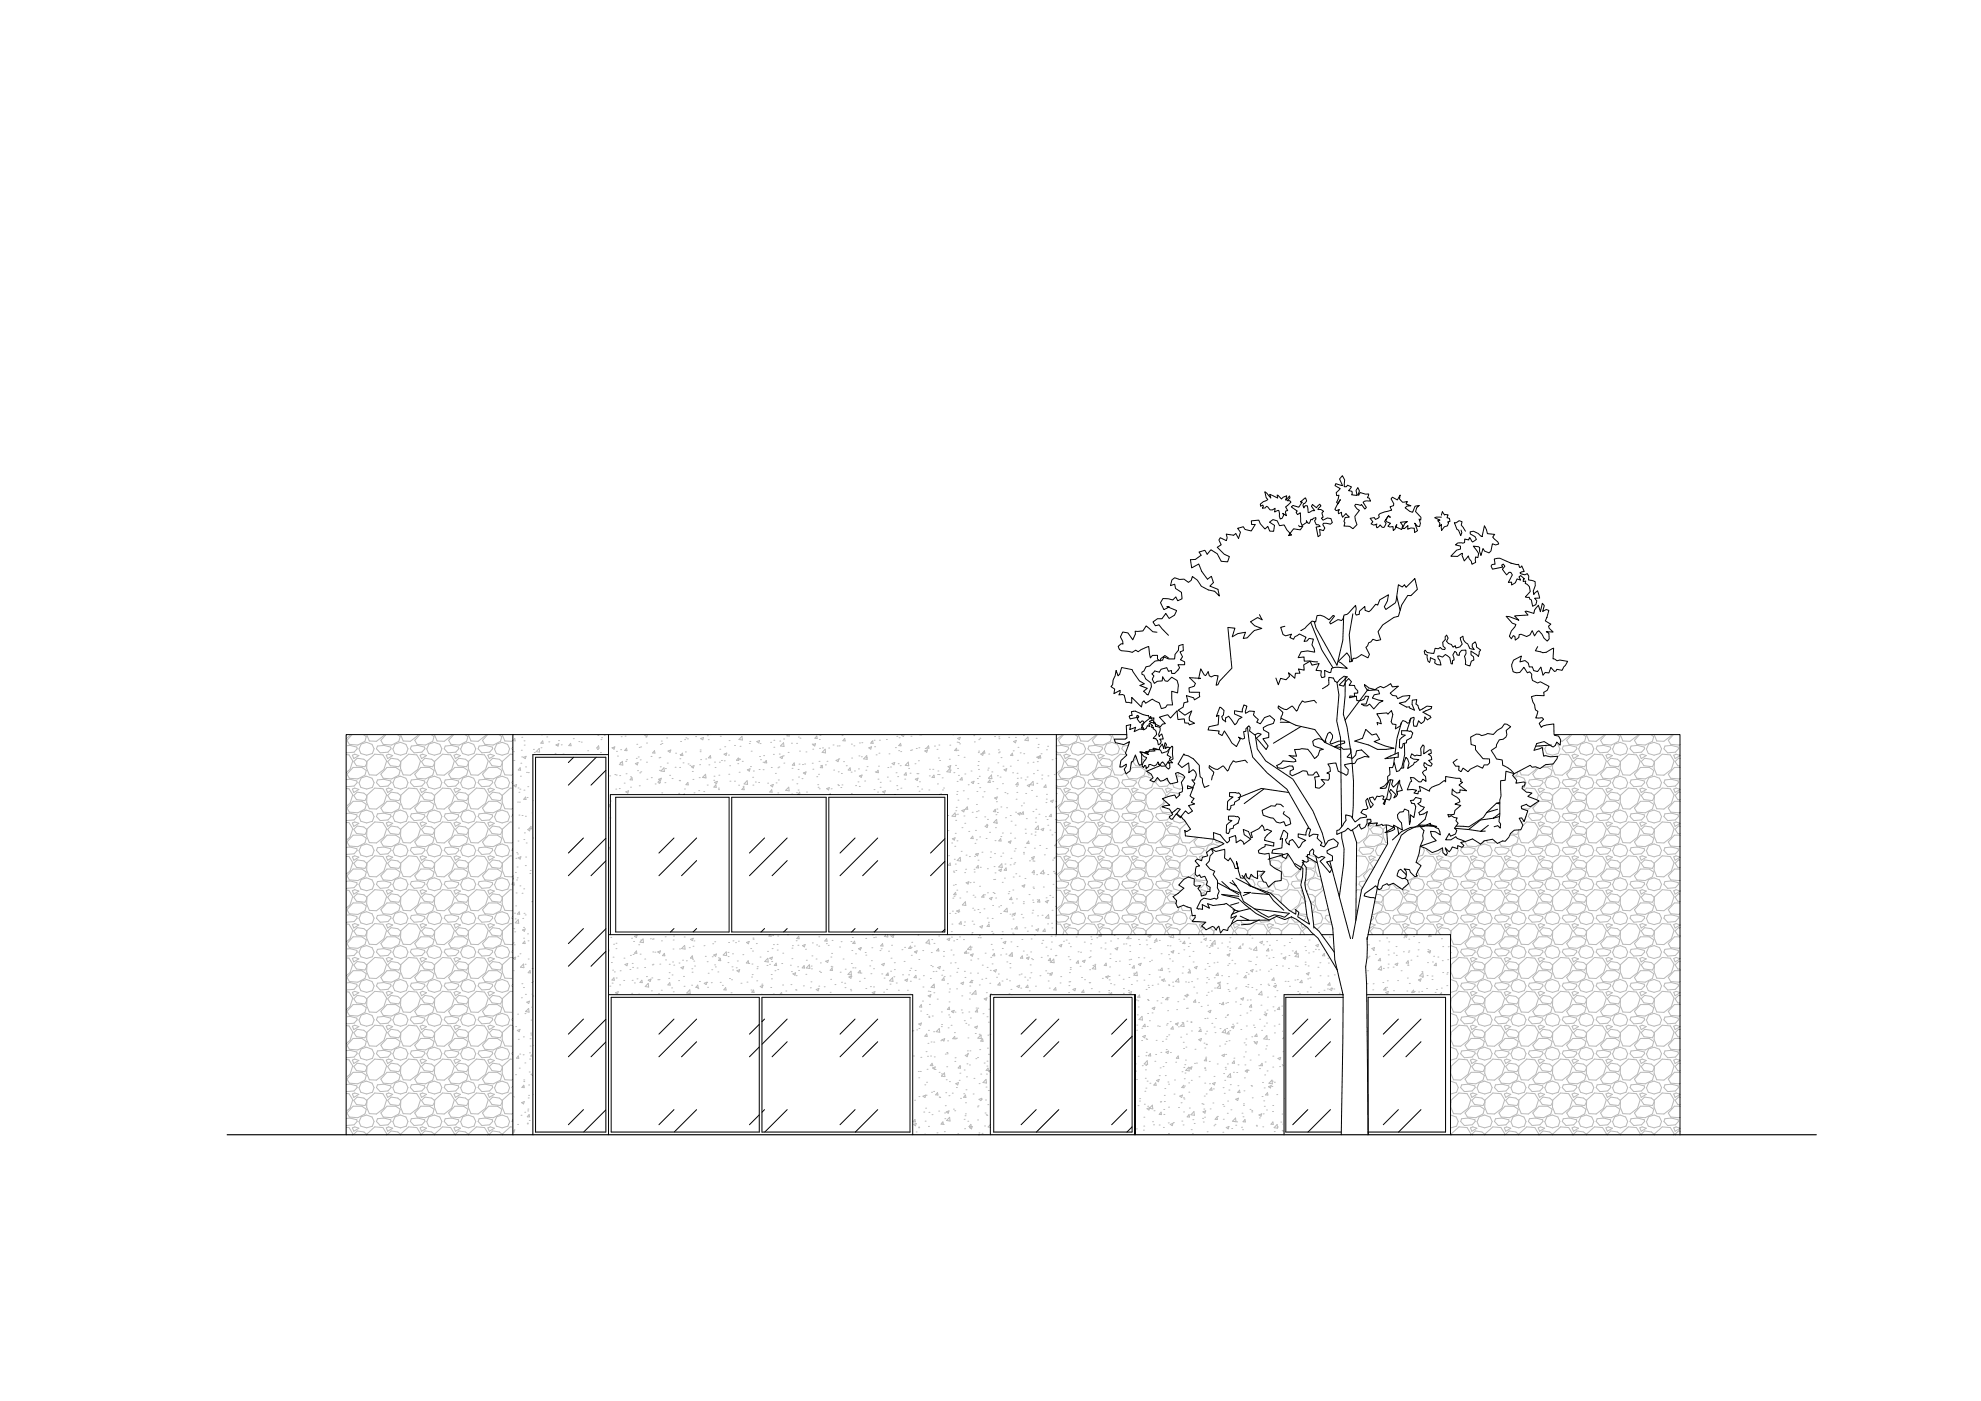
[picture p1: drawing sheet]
<svg xmlns="http://www.w3.org/2000/svg" width="594mm" height="420mm" viewBox="0 0 594 420" stroke-linecap="round" stroke-linejoin="round" font-family="sans-serif">
<!-- layer: retini -->
<g fill="none" stroke="#b9b9b9" stroke-width=".3">
<path d="M103.8 233.8l1.2-.1 2 .5 .1 .5-.9 1-2.4 .2M103.8 223.7l1.2-.2 2 .6 .1 .5-.9 1-2.3 .2M103.8 225.7l.1 .1M103.8 226.3l.9 .1 1.1 1.8-.8 2.6-1.2 .9M103.8 236.5h.9l1.1 1.9-.8 2.5-1.2 .9M105.1 220.3l-1.3 1.2M105.6 220.3l-1.5 1.7 .7 1.2 2.5 .2 2.1-1.1 .4-1.4-.8-.6M105.7 236.6l.7-.3 1.2 .5-1.5 .9zM105.7 226.5l.7-.3 1.2 .4-1.5 .9zM105.9 230.1h2.6l1.3 1-.4 1.4-2.1 1.1-2.5-.2-.7-1.2zM106.1 238.6l1-1 2 .3 .9 .7v.6l-.6 .9-2.5-.3zM106.1 228.4l1-1 2 .3 .9 .7v.6l-.6 .9-2.5-.3z"/>
<path d="M107.6 224.6l.6 1.4 1.8 .5 1.7-.5 .5-1.4-.6-1.4-1.6-.6-1.7 .5-.6 1.5M107.6 234.7l.6 1.4 1.8 .5 1.7-.5 .5-1.4-.6-1.3-1.6-.6-1.7 .5-.6 1.4M110 220.3l.8 1.9 2.1 .1 2.2-1.7 .1-.3M110 238.5l2.4-2.2 2.4 .2 1.1 1.9-.8 2.5-2.2 1.7-2.1-.1-.8-1.9zM110 228.3l2.4-2.1 2.4 .2 1.1 1.8-.8 2.6-2.2 1.7-2.1-.1-.8-2zM113.2 233.9l1.9-.2 2.1 .5 .1 .5-1 1-2.3 .2-1.1-1.2zM113.2 223.7l1.9-.2 2.1 .6 .1 .5-1 1-2.3 .2-1.1-1.2zM115.8 220.3l-1.6 1.7 .7 1.2 2.6 .2 2.1-1.1 .4-1.4-.8-.6M115.8 236.6l.8-.3 1.2 .5-1.5 .9zM115.8 226.5l.8-.3 1.2 .4-1.5 .9zM116 230.1h2.7l1.3 1-.4 1.4-2.1 1.1-2.6-.2-.7-1.2zM116.3 238.6l1-1 2 .3 .8 .7v.6l-.5 .9-2.5-.3z"/>
<path d="M116.3 228.4l1-1 2 .3 .8 .7v.6l-.5 .9-2.5-.3zM117.8 224.6l.6 1.4 1.7 .5 1.7-.5 .5-1.4-.6-1.4-1.6-.6-1.6 .5-.6 1.5M117.8 234.7l.6 1.4 1.7 .5 1.7-.5 .5-1.4-.6-1.3-1.6-.6-1.6 .5-.6 1.4M120.1 220.3l.8 1.9 2.2 .1 2.2-1.7 .1-.3M120.2 238.5l2.3-2.2 2.5 .2 1.1 1.9-.8 2.5-2.2 1.7-2.2-.1-.8-1.9zM120.2 228.3l2.3-2.1 2.5 .2 1.1 1.8-.8 2.6-2.2 1.7-2.2-.1-.8-2zM123.4 233.9l1.9-.2 2 .5 .1 .5-.9 1-2.3 .2-1.1-1.2zM123.4 223.7l1.9-.2 2 .6 .1 .5-.9 1-2.3 .2-1.1-1.2zM125.9 220.3l-1.5 1.7 .7 1.2 2.5 .2 2.2-1.1 .4-1.4-.9-.6M126 236.6l.7-.3 1.2 .5-1.5 .9zM126 226.5l.7-.3 1.2 .4-1.5 .9zM126.2 230.1h2.6l1.4 1-.4 1.4-2.2 1.1-2.5-.2-.7-1.2z"/>
<path d="M126.4 238.6l1-1 2.1 .3 .8 .7v.6l-.5 .9-2.6-.3zM126.4 228.4l1-1 2.1 .3 .8 .7v.6l-.5 .9-2.6-.3zM127.9 224.6l.6 1.4 1.8 .5 1.7-.5 .5-1.4-.6-1.4-1.6-.6-1.7 .5-.6 1.5M127.9 234.7l.6 1.4 1.8 .5 1.7-.5 .5-1.4-.6-1.3-1.6-.6-1.7 .5-.6 1.4M130.3 220.3l.8 1.9 2.1 .1 2.2-1.7 .1-.3M130.4 238.5l2.3-2.2 2.4 .2 1.2 1.9-.9 2.5-2.2 1.7-2.1-.1-.8-1.9zM130.4 228.3l2.3-2.1 2.4 .2 1.2 1.8-.9 2.6-2.2 1.7-2.1-.1-.8-2zM133.5 233.9l1.9-.2 2.1 .5 .1 .5-.9 1-2.4 .2-1.1-1.2zM133.5 223.7l1.9-.2 2.1 .6 .1 .5-.9 1-2.4 .2-1.1-1.2zM136.1 220.3l-1.6 1.7 .7 1.2 2.6 .2 2.1-1.1 .4-1.4-.8-.6M136.2 236.6l.7-.3 1.2 .5-1.5 .9zM136.2 226.5l.7-.3 1.2 .4-1.5 .9z"/>
<path d="M136.4 230.1h2.6l1.3 1-.4 1.4-2.1 1.1-2.6-.2-.7-1.2zM137.6 237.6l2 .3 .8 .7v.6l-.5 .9-2.5-.3-.8-1.2zM137.6 227.4l2 .3 .8 .7v.6l-.5 .9-2.5-.3-.8-1.2zM138.1 224.6l.6 1.4 1.7 .5 1.8-.5 .5-1.4-.6-1.4-1.7-.6-1.6 .5-.6 1.5M138.1 234.7l.6 1.4 1.7 .5 1.8-.5 .5-1.4-.6-1.3-1.7-.6-1.6 .5-.6 1.4M140.4 220.3l.8 1.9 2.2 .1 2.2-1.7 .1-.3M140.5 238.5l2.4-2.2 2.4 .2 1.1 1.9-.8 2.5-2.2 1.7-2.2-.1-.8-1.9zM140.5 228.3l2.4-2.1 2.4 .2 1.1 1.8-.8 2.6-2.2 1.7-2.2-.1-.8-2zM143.7 233.9l1.9-.2 2 .5 .1 .5-.9 1-2.3 .2-1.1-1.2zM143.7 223.7l1.9-.2 2 .6 .1 .5-.9 1-2.3 .2-1.1-1.2zM146.2 220.3l-1.5 1.7 .7 1.2 2.5 .2 2.2-1.1 .4-1.4-.9-.6M146.3 236.6l.7-.3 1.3 .5-1.6 .9z"/>
<path d="M146.3 226.5l.7-.3 1.3 .4-1.6 .9zM146.5 230.1h2.7l1.3 1-.4 1.4-2.2 1.1-2.5-.2-.7-1.2zM147.7 237.6l2.1 .3 .8 .7v.6l-.5 .9-2.6-.3-.8-1.2zM147.7 227.4l2.1 .3 .8 .7v.6l-.5 .9-2.6-.3-.8-1.2zM148.3 224.6l.6 1.4 1.7 .5 1.7-.5 .5-1.4-.6-1.4-1.6-.6-1.6 .5-.6 1.5M148.3 234.7l.6 1.4 1.7 .5 1.7-.5 .5-1.4-.6-1.3-1.6-.6-1.6 .5-.6 1.4M150.6 220.3l.8 1.9 2.1 .1 .3-.2M153.8 234l-.3 .7 .3 .3M153.8 223.8l-.3 .8 .3 .2M153.8 236.4l-.8-.1-2.3 2.2-.1 2.1 .8 1.9 2.1 .1 .3-.2M153.8 226.2h-.8l-2.3 2.1-.1 2.1 .8 2 2.1 .1 .3-.2M154 225.4h.1"/>
<path d="M154.1 235.6l.8-.3-.2 .7zM154.1 228.1h.1M154.4 221.5l.1 .7-.7-.1zM155.4 236.3h.1M155.6 237.6h.1M155.9 236.7h.1M156 230.3l.1 .7-.7-.1zM156.1 232.8h.1M156.2 228.9h.1M156.3 225h.1M156.4 227h.1M156.5 221.1h.1"/>
<path d="M156.9 227.1l.9-.3-.3 .7zM157.1 237h.1M157.2 222.2h.1M157.2 223.5h.1M157.6 230h.1M157.6 239l.1 .8-.7-.1zM157.9 231.6h.1M158.1 239.2h.1M158.3 235.9h.1M158.4 231.7h.1M159.6 240h.1M160 224.7h.1"/>
<path d="M160.2 225.7h.1M161.7 224.5l.1 1.1-1-.2zM162.2 224.3h.1M162.4 220.4h.1M162.7 222.2l.2 .7h-.7zM164 221h.1M164.6 222.5h.1M166.5 226h.1M166.8 223.4l.8-.4-.3 .8zM166.8 223.6h.1M167.5 222.1h.1M168.3 223.4h.1"/>
<path d="M168.9 226.1h.1M171.1 222.9l.2 .8-.7-.1zM171.9 221.5h.1M172.7 226.2h.1M173.6 222.4h.1M174.3 222.6h.1M176.2 225.2h.1M179.2 224.8h.1M179.3 220.5h.1M179.5 223.7l.1 .7-.7-.1zM180.1 225.7h.1M180.2 221.8h.1"/>
<path d="M180.4 221.2h.1M181.2 220.5h.1M182.8 232.7h.1M183.6 224.2h.1M184.4 232.3h.1M184.4 224l-.8 .3 .5 .4 .3-.7M184.7 236.7h.1M184.8 232.4h.1M184.9 225.3h.1M185.2 226.8h.1M185.7 236.5h.1M185.8 232.6h.1"/>
<path d="M186 228.7h.1M186.1 224.8h.1M186.3 220.9h.1M186.7 228.3l.1 1.2-1.1-.2zM187.2 234.9h.1M187.4 220.8h.1M187.6 228.3h.1M187.7 237.5l.8-.3-.2 .7zM187.7 232.1h.1M187.9 227.8h.1M187.9 224.4l.1 .7h-.7zM189.1 233h.1"/>
<path d="M189.1 236.1h.1M189.5 233.2l.1 .7h-.7zM190.5 229l.9-.3-.3 .7-.6-.4M190.8 227.4h.1M191 223.2h.1M191.2 231.1h.1M191.4 227h.1M191.7 224.2h.1M191.7 235.7h.1M191.8 231.8h.1M192 227.9h.1M192.1 224h.1"/>
<path d="M192.2 231.5h.1M193.7 221h.1M193.9 228.6h.1M193.9 222.8h.1M194 220.3l-.6 .2 .6 .4 .2-.6M194 233.7h.1M195.2 226.9h.1M195.3 233.2h.1M196.3 225.1l.1 .8-.7-.1zM196.5 235.1h.1M197.5 233.7l.8-.3-.2 .7zM197.6 234.9h.1"/>
<path d="M197.6 227.3h.1M197.8 231h.1M197.9 227.1h.1M197.9 233.9l.1 .7h-.7zM198 230h.1M198 223.2h.1M198.3 222.3h.1M198.5 237.8h.1M198.5 223h.1M199.1 230.3l.1 1.1-1-.2zM199.4 234.7h.1M199.5 230.5h.1"/>
<path d="M199.9 221.3h.1M200.1 228.8h.1M200.3 225.2l.9-.3-.3 .7zM200.8 232.5h.1M201.6 233.5h.1M202.5 230.1h.1M202.6 225.9h.1M203.5 237.9h.1M203.7 234h.1M203.8 230.2h.1M203.8 234.1h.1M203.9 227.5h.1"/>
<path d="M204 226.3h.1M204.1 222.4h.1M204.8 238.3l.5-.2-.1 .2M204.8 226.6l-.7-.1 .6-.6 .1 .7M204.8 228.8h.1M205.3 236.6h.1M205.3 221.8h.1M205.5 225.5h.1M205.7 221.3h.1M206.2 221.6h.1M206.3 234.6l.1 .8-.7-.1zM206.3 229.1h.1"/>
<path d="M206.9 229.5h.1M207.3 229.9l.8-.3-.2 .7zM207.6 231.4h.1M207.8 233.7h.1M208.1 237.8h.1M208.6 220.9h.1M209.5 237.1h.1M209.7 233.2h.1M209.8 229.3h.1M210 225.4h.1M210 224.9h.1M210.1 221.6h.1"/>
<path d="M210.1 227.8h.1M210.2 221.5l.8-.3-.3 .7zM211 237.4h.1M211.2 233.2h.1M211.6 232.2l.1 1.1-1-.1zM211.6 227.6h.1M212.1 235.4h.1M212.1 220.6h.1M212.4 221.8h.1M212.6 229.4h.1M213 220.3h.1M213 226.6l.2 .7h-.7z"/>
<path d="M214 234h.1M214.1 232.8h.1M214.3 228.6h.1M214.3 234.6l.8-.3-.2 .7zM214.4 230.2h.1M214.7 235.4l.1 .7h-.7zM215.4 236.4h.1M215.5 236.8h.1M215.6 232.5h.1M215.7 228.6h.1M215.9 224.7h.1M216 220.8h.1"/>
<path d="M216.4 228.1h.1M217.1 226.2l.9-.3-.3 .7zM217.2 228.2h.1M217.3 223.9h.1M218.5 226.4h.1M218.5 232.2h.1M218.6 222.1h.1M218.8 229.6h.1M218.9 234.3h.1M220.3 234.3h.1M220.3 223.6h.1M221.2 229h.1"/>
<path d="M221.4 227.3l.1 .8-.7-.1zM221.5 235.5h.1M221.6 227.6h.1M221.7 231.6h.1M221.8 227.7h.1M221.9 223.8h.1M222.5 220.8l.1 1.1-1-.1zM222.6 228.3h.1M222.9 235.8h.1M223 236.1l.2 .7h-.7zM224.1 234.1l-.9 1 1 .1-.1-1.1M224.1 230.9l.8-.3-.2 .7-.6-.4"/>
<path d="M224.7 223h.1M224.9 222.4h.1M225.1 229.9h.1M225.3 225.3h.1M225.7 233.1h.1M225.8 235.5h.1M225.9 231.2h.1M226.5 234.5h.1M227 222.4l.8-.3-.3 .7zM227.5 234.7h.1M227.6 230.8h.1M227.8 226.9h.1"/>
<path d="M227.9 223h.1M228.1 227.8h.1M228.8 228.6h.1M228.8 230.8h.1M229 226.6h.1M229.8 228.1l.1 .7-.7-.1zM230.2 234.9h.1M231.1 235.6l.8-.3-.2 .7zM231.1 222.6h.1M231.3 230.2h.1M231.5 237.6l-.7-.1 .6-.7 .2 .8M231.9 226.2h.1"/>
<path d="M232.1 222h.1M232.1 224.1h.1M232.5 231.9h.1M232.7 234.8h.1M233.3 237.8h.1M233.3 230.3h.1M233.4 233.9h.1M233.5 230h.1M233.7 226.1h.1M233.8 222.2h.1M234.5 227.5l-.6-.4 .9-.3-.3 .7M234.9 226.7h.1"/>
<path d="M235 222.8l.1 1.1-1-.2zM235 221.6h.1M235.1 228.9h.1M236.3 220.3l-.3 .4h.7l-.1-.4M236.4 225.7h.1M236.5 236.1l.2 1.1-1.1-.2zM237.3 222.9h.1M237.4 238.1h.1M237.5 230.4h.1M237.6 233.9h.1M238.2 228.8l.1 .7h-.7zM238.9 237.7h.1"/>
<path d="M238.9 222.9h.1M239 235.1h.1M239.3 236.9h.1M239.3 230.8h.1M239.4 221h.1M239.5 233h.1M239.6 229.2h.1M239.8 225.3h.1M239.8 237.6l-.6 .7h.6M239.8 237.6l.1 .7M239.9 221.4h.1M240.5 233.5h.1"/>
<path d="M240.7 229.3h.1M240.9 231.8l.8-.3-.2 .7zM241.3 229.1h.1M241.7 225.5h.1M241.9 237.5h.1M243.6 228.9h.1M243.6 223.2h.1M243.7 224.7h.1M243.7 223.3l.9-.3-.3 .7zM243.8 230.7h.1M244.9 232.9h.1M244.9 220.7l.2 .8-.7-.1z"/>
<path d="M245.2 235.3h.1M245.3 236.1h.1M245.5 232.2h.1M245.6 228.3h.1M245.7 236.6h.1M245.7 221.8h.1M245.8 224.4h.1M245.9 220.5h.1M246.2 229.6h.1M246.6 229.5l.1 .8-.7-.1zM246.7 224.3h.1M247.5 224.7l.1 1.1-1.1-.2z"/>
<path d="M247.5 229.4h.1M247.9 236.5l.8-.3-.2 .7zM248 228.3h.1M248.5 224.3h.1M248.7 238.3l.3-.3v.3M249.2 236.6h.1M249.8 223.4h.1M250 231h.1M250.7 228l.8-.3-.2 .7zM251.1 223.7h.1M251.2 235.4h.1M251.4 231.5h.1"/>
<path d="M251.5 235.6h.1M251.5 227.6h.1M251.7 223.7h.1M252.2 236.2h.1M252.3 232h.1M252.5 235.4h.1M252.5 220.6h.1M253 228.4h.1M253.3 221.5l.2 .7-.7-.1zM253.8 229.7h.1M254.9 230.3l.2 .7-.7-.1zM255.2 231.6h.1"/>
<path d="M255.3 238h.1M255.3 223.2h.1M255.4 227.3h.1M256.1 223.7h.1M256.2 231.2h.1M256.6 235.6h.1M257.3 234.5h.1M257.4 230.6h.1M257.6 226.7h.1M257.7 235.9h.1M257.7 232.7l.8-.3-.2 .7zM257.7 222.8h.1"/>
<path d="M258.3 227h.1M258.5 222.7h.1M259.3 234.2h.1M259.7 231h.1M259.8 227.2h.1M259.9 226.6l.1 1.1-1-.1zM260 229.9h.1M260.5 224.3l.9-.3-.3 .7zM261.4 222.4h.1M261.7 222.2l.1 .7h-.7zM262.1 236.8h.1M262.1 222h.1"/>
<path d="M262.3 223.9h.1M262.5 231.5h.1M262.7 226.4h.1M263.2 237.5h.1M263.3 233.7h.1M263.3 231l.2 .7h-.7zM263.4 229.8h.1M263.6 225.9h.1M263.7 222h.1M263.9 236.1h.1M264 234.6h.1M264.7 237.5l.8-.4-.2 .7z"/>
<path d="M265.8 221.8h.1M266.1 233.1h.1M266.2 230.2h.1M266.6 226.1h.1M266.9 234.2h.1M267 230h.1M267.5 229l.8-.3-.2 .7zM268.2 238.3h.1M268.5 224.2h.1M268.7 231.7h.1M268.9 235.6h.1M268.9 220.8h.1"/>
<path d="M269.1 236.8h.1M269.2 232.9h.1M269.3 229h.1M269.5 225.1h.1M269.6 221.2h.1M270 229.6h.1M270.1 222.9l.1 .8-.7-.1zM270.1 225.4h.1M270.2 236.4h.1M270.9 220.3l-.5 .2 .5 .4 .2-.6M271.3 233.7h.1M271.7 231.7l.1 .8-.7-.1z"/>
<path d="M272.4 228.6l.1 1.1-1-.2zM272.5 230.4h.1M272.9 231.9h.1M273 225h.1M273.2 220.8h.1M273.4 224.9h.1M274.4 229h.1M274.5 233.7l.8-.3-.2 .7zM274.8 224.5h.1M275 232h.1M275.1 235.9h.1M275.3 232h.1"/>
<path d="M275.4 228.1h.1M275.6 224.3h.1M275.6 237.3h.1M275.7 220.4h.1M275.7 234.5h.1M276.1 220.4h.1M276.4 236.6h.1M277.3 225.2l.9-.3-.3 .7zM277.5 224.4h.1M278.5 223.7l.1 .7-.7-.1zM278.5 236.9h.1M278.7 232.7h.1"/>
<path d="M278.7 230.7h.1M279.7 230.7h.1M280.1 232.5l.1 .7-.7-.1zM280.2 223.7h.1M281 224.7h.1M281.1 235.1h.1M281.2 232.3h.1M281.3 231.2h.1M281.4 227.3h.1M281.6 223.4h.1M281.6 232.3h.1M281.8 228.1h.1"/>
<path d="M282.3 238.1l-.6 .2M282.3 238.1l-.1 .2M282.5 233.3h.1M282.6 236.9h.1M283 236.3h.1M284.3 229.9l.8-.3-.2 .7zM284.7 227.7h.1M284.8 223.5h.1M284.9 230.5l-1 .9 1.1 .2-.1-1.1M285 231h.1M285.8 220.4h.1M286 231.7h.1"/>
<path d="M286.6 229.5h.1M286.8 224.4l.2 .7h-.7zM286.9 238.2h.1M287 237.4h.1M287 234.4h.1M287 222.6h.1M287.2 221.4l.8-.3-.3 .7zM287.2 230.5h.1M287.2 225h.1M287.3 240h.1M287.3 226.6h.1M287.4 232.5h.1"/>
<path d="M287.5 222.7h.1M287.8 223.1h.1M288.5 233.2l.1 .7h-.7zM288.9 237.2h.1M289.1 227.1h.1M289.4 232.1h.1M290.2 239.6h.1M290.4 235.4h.1M291.2 231.2h.1M291.3 234.6l.8-.3-.2 .7zM292 220.6h.1M292.2 222.5h.1"/>
<path d="M293 237.4h.1M293.1 233.5h.1M293.2 229.6h.1M293.3 235h.1M293.4 228.4h.1M293.4 225.7h.1M293.4 230.8h.1M293.5 225.3h.1M293.5 221.8h.1M293.7 232.8h.1M293.8 236.2h.1M293.8 221.4h.1"/>
<path d="M294.1 226.1l.9-.3-.3 .7zM294.6 239h.1M295.1 237.4h.1M295.2 225.1l.2 .8-.7-.1zM296.2 230.9h.1M296.3 230.4h.1M296.5 226.1h.1M296.8 233.9l.2 .8-.7-.1zM297.3 232.4l.2 1.1-1.1-.1zM297.4 231.5h.1M297.7 234.4h.1M298.3 220.9h.1"/>
<path d="M298.3 239.3l.8-.3-.3 .7zM299 236.5h.1M299.1 232.7h.1M299.2 228.8h.1M299.4 224.9h.1M299.4 225.8h.1M299.5 221h.1M299.6 221.5h.1M299.7 225.5h.1M299.9 233.1h.1M300.2 227.2h.1M300.6 235h.1"/>
<path d="M300.8 229.8h.1M301.1 230.8l.8-.3-.2 .7zM301.4 237.7h.1M302 238h.1M302.5 221.1h.1M303 229.8h.1M303.6 225.9l.1 .7-.7-.1zM303.7 231.8h.1M303.9 225.2h.1M303.9 222.4l.9-.3-.3 .7zM304.5 221.2h.1M304.7 239.7h.1"/>
<path d="M304.9 235.8h.1M304.9 237.6h.1M305 231.9h.1M305.1 233.4h.1M305.1 228h.1M305.2 234.7l.2 .7-.7-.1zM305.3 224.1h.1M305.9 225.8h.1M306.1 233.3h.1M306.9 220.6h.1M307 226h.1M307.4 233.9h.1"/>
<path d="M307.6 238h.1M308 233h.1M308.1 235.5l.8-.3-.2 .7zM308.2 228.8h.1M308.3 221l.1 1.2-1.1-.2zM309.4 237.1h.1M309.8 228.6h.1M309.8 234.4l.1 1.1-1-.2zM309.9 232h.1M310.7 221.4h.1M310.8 238.8h.1M310.9 227.1l.8-.3-.2 .7z"/>
<path d="M310.9 234.9h.1M311.1 231h.1M311.1 228.4h.1M311.2 227.1h.1M311.2 224.2h.1M311.4 223.2h.1M312 226.6l.1 .7h-.7zM312.2 226.1h.1M312.4 233.6h.1M312.4 232.4h.1M313.6 235.4l.1 .7h-.7zM313.8 239.7h.1"/>
<path d="M313.8 224.9h.1M313.8 238.2h.1M314.2 223.8h.1M314.3 232.7h.1M315.5 227.8h.1M316.1 232.3h.1M316.6 227.4h.1M316.7 236.1h.1M316.8 238h.1M316.8 233.9l1.5-.2 2.1 .5 .1 .5-.9 1-2.4 .2-.4-.4M316.8 223.7l1.5-.2 2.1 .6 .1 .5-.9 1-2.4 .2-.4-.5M316.8 226.3l1.2 .1 1.2 1.8-.9 2.6-1.5 1.1"/>
<path d="M316.8 236.4l1.2 .1 1.2 1.9-.9 2.5-1.5 1.2M318.4 220.3l-1.6 1.5M319 220.3l-1.6 1.7 .7 1.2 2.6 .2 2.1-1.1 .4-1.4-.8-.6M319 236.6l.8-.3 1.2 .5-1.5 .9zM319 226.5l.8-.3 1.2 .4-1.5 .9zM319.2 230.1h2.7l1.3 1-.4 1.4-2.1 1.1-2.6-.2-.7-1.2zM320.5 237.6l2 .3 .8 .7v.6l-.5 .9-2.5-.3-.8-1.2zM320.5 227.4l2 .3 .8 .7v.6l-.5 .9-2.5-.3-.8-1.2zM321 224.6l.6 1.4 1.7 .5 1.7-.5 .5-1.4-.6-1.4-1.6-.6-1.6 .5-.6 1.5M321 234.7l.6 1.4 1.7 .5 1.7-.5 .5-1.4-.6-1.3-1.6-.6-1.6 .5-.6 1.4M323.3 220.3l.8 1.9 2.2 .1 2.2-1.7 .1-.3M323.4 238.5l2.4-2.2 2.4 .2 1.1 1.9-.8 2.5-2.2 1.7-2.2-.1-.8-1.9z"/>
<path d="M323.4 228.3l2.4-2.1 2.4 .2 1.1 1.8-.8 2.6-2.2 1.7-2.2-.1-.8-2zM326.6 233.9l1.9-.2 2 .5 .1 .5-.9 1-2.3 .2-1.1-1.2zM326.6 223.7l1.9-.2 2 .6 .1 .5-.9 1-2.3 .2-1.1-1.2zM329.1 220.3l-1.5 1.7 .7 1.2 2.5 .2 2.2-1.1 .4-1.4-.9-.6M329.2 236.6l.7-.3 1.2 .5-1.5 .9zM329.2 226.5l.7-.3 1.2 .4-1.5 .9zM329.4 230.1h2.7l1.3 1-.4 1.4-2.2 1.1-2.5-.2-.7-1.2zM330.6 237.6l2.1 .3 .8 .7v.6l-.5 .9-2.6-.3-.8-1.2zM330.6 227.4l2.1 .3 .8 .7v.6l-.5 .9-2.6-.3-.8-1.2zM331.1 224.6l.6 1.4 1.8 .5 1.7-.5 .5-1.4-.6-1.4-1.6-.6-1.6 .5-.7 1.5M331.1 234.7l.6 1.4 1.8 .5 1.7-.5 .5-1.4-.6-1.3-1.6-.6-1.6 .5-.7 1.4M333.5 220.3l.8 1.9"/>
<path d="M333.6 238.5l2.3-2.2 2.5 .2 1.1 1.9-.8 2.5-2.3 1.7-2.1-.1-.8-1.9zM334.3 222.2h.1M336.7 233.9l2-.2 2 .5 .1 .5-.9 1-2.4 .2-1.1-1.2zM337.5 225.8h.1M337.9 226.3l-2-.1-2.3 2.1-.1 2.1 .8 2 2.1 .1 1.1-.9M338 221.1l-.7 .6M338.1 222.7l.4 .5M338.4 223.6l-1.7 .1-.3 .9 1.1 1.2M338.9 230.8l.7-.7h2.6l1.3 1-.4 1.4-2.1 1.1-2.5-.2-.8-1.2 .4-.4M339.4 236.6l.7-.3 1.2 .5-1.5 .9zM339.4 228.5l-.2 .5M340.7 227l-.6 .3"/>
<path d="M340.8 237.6l2 .3 .8 .7v.6l-.5 .9-2.5-.3-.8-1.2zM340.9 227.4l-1.1 1 .8 1.2 2.1 .3M342.4 226.1h.1M342.4 227.6l.9 .5M343.3 229.5l-.2 .4M343.7 229.9l-.1 .5 .4 .8M344 231.4l.4 1h1M345.4 233.6l-1.8-.8-1.6 .5-.6 1.4M345.7 234.4l.2 .3-.5 1.4-1.8 .5-1.7-.5-.6-1.4M347.6 233.8l-.7 .1-.3 .8 1.1 1.2 2.3-.2 .8-.8M349.3 233.8l1 .3M349.3 239.3l.3-.9-1.1-1.9-2.4-.2-2.4 2.2-.1 2.1 .8 1.9 2.2 .1 2.2-1.7 .3-.9"/>
<path d="M349.5 236.6l.7-.3 1.3 .5-1.6 .9zM349.8 233.5h.3M351.6 235l.5 1.1 1.7 .5 .9-.2M352.9 233.1l.9-.3 1.3 .5M353.5 231.8l-.2 .7-.5 .3M353.7 238.5l-.7-.6-2.1-.3-1 1 .3 .3M354.6 232.3l.1 .1M454.1 233.2l1.3-.4 1.6 .6 .6 1.3-.5 1.4-.6 .2M455.2 231.5l-.3 1-.9 .5M457.1 237l.7-.7 2.5 .2 1.1 1.9-.5 1.5M458.7 233.9l1.9-.2 2 .5 .1 .5-.9 1-2.3 .2-1.2-1.2zM460.8 230.1l-.2 .7-2.3 1.7-2.1-.1-.5-1.2"/>
<path d="M461.3 236.6l.7-.3 1.2 .5-1.5 .9zM461.3 223.7l1.3 .4v.6M462.3 230.1h1.8l1.4 1-.4 1.4-2.2 1.1-2.5-.2-.7-1.2 1.7-1.9M462.7 237.6l2 .3 .9 .7v.6l-.5 .9-2.6-.3-.8-1.2zM462.9 226.5l.3 .1-.3 .2M463.2 234.7l.6 1.4 1.8 .5 1.7-.5 .5-1.4-.6-1.3-1.6-.6-1.7 .5-.6 1.4M463.8 223.5l-.5 1.1M465.5 229.1l-.4 .8-2.1-.2M465.7 238.5l2.3-2.2 2.4 .2 1.2 1.9-.9 2.5-2.2 1.7-2.1-.1-.8-1.9zM466.6 223l.6 .2 .6 1.4-.5 1.4-1.7 .5-1.8-.5-.6-1.4M467.1 227l.9-.8 2.4 .2 1.2 1.8-.9 2.6-2.2 1.7-2.1-.1-.8-2v-1.3M468.8 233.9l1.9-.2 2.1 .5 .1 .5-.9 1-2.4 .2-1.1-1.2z"/>
<path d="M468.8 223.7l1.9-.2 2.1 .6 .1 .5-.9 1-2.4 .2-1.1-1.2zM470.8 220.3l-.1 .3-2.2 1.7h-.5M471.4 220.3l-1.6 1.7 .7 1.2 2.6 .2 2.1-1.1 .4-1.4-.8-.6M471.4 236.6l.8-.3 1.2 .5-1.5 .9zM471.4 226.5l.8-.3 1.2 .4-1.5 .9zM471.7 230.1h2.6l1.3 1-.4 1.4-2.1 1.1-2.6-.2-.7-1.2zM472.9 237.6l2 .3 .8 .7v.6l-.5 .9-2.5-.3-.8-1.2zM472.9 227.4l2 .3 .8 .7v.6l-.5 .9-2.5-.3-.8-1.2zM473.4 224.6l.6 1.4 1.7 .5 1.7-.5 .6-1.4-.7-1.4-1.6-.6-1.6 .5-.6 1.5M473.4 234.7l.6 1.4 1.7 .5 1.7-.5 .6-1.4-.7-1.3-1.6-.6-1.6 .5-.6 1.4M475.7 220.3l.8 1.9 2.2 .1 2.2-1.7 .1-.3M475.8 238.5l2.4-2.2 2.4 .2 1.1 1.9-.8 2.5-2.2 1.7-2.2-.1-.8-1.9z"/>
<path d="M475.8 228.3l2.4-2.1 2.4 .2 1.1 1.8-.8 2.6-2.2 1.7-2.2-.1-.8-2zM479 233.9l1.9-.2 2 .5 .1 .5-.9 1-2.3 .2-1.1-1.2zM479 223.7l1.9-.2 2 .6 .1 .5-.9 1-2.3 .2-1.1-1.2zM481.5 220.3l-1.5 1.7 .7 1.2 2.5 .2 2.2-1.1 .4-1.4-.9-.6M481.6 236.6l.7-.3 1.2 .5-1.5 .9zM481.6 226.5l.7-.3 1.2 .4-1.5 .9zM481.8 230.1h2.7l1.3 1-.4 1.4-2.2 1.1-2.5-.2-.7-1.2zM483 237.6l2.1 .3 .8 .7v.6l-.5 .9-2.6-.3-.8-1.2zM483 227.4l2.1 .3 .8 .7v.6l-.5 .9-2.6-.3-.8-1.2zM483.5 224.6l.6 1.4 1.8 .5 1.7-.5 .5-1.4-.6-1.4-1.6-.6-1.6 .5-.7 1.5M483.5 234.7l.6 1.4 1.8 .5 1.7-.5 .5-1.4-.6-1.3-1.6-.6-1.6 .5-.7 1.4M485.9 220.3l.8 1.9 2.1 .1 2.3-1.7 .1-.3"/>
<path d="M486 238.5l2.3-2.2 2.5 .2 1.1 1.9-.8 2.5-2.3 1.7-2.1-.1-.8-1.9zM486 228.3l2.3-2.1 2.5 .2 1.1 1.8-.8 2.6-2.3 1.7-2.1-.1-.8-2zM489.1 233.9l2-.2 2 .5 .1 .5-.9 1-2.4 .2-1.1-1.2zM489.1 223.7l2-.2 2 .6 .1 .5-.9 1-2.4 .2-1.1-1.2zM491.7 220.3l-1.6 1.7 .8 1.2 2.5 .2 2.1-1.1 .4-1.4-.8-.6M491.8 236.6l.7-.3 1.2 .5-1.5 .9zM491.8 226.5l.7-.3 1.2 .4-1.5 .9zM492 230.1h2.6l1.3 1-.4 1.4-2.1 1.1-2.5-.2-.8-1.2zM493.2 237.6l2 .3 .8 .7v.6l-.5 .9-2.5-.3-.8-1.2zM493.2 227.4l2 .3 .8 .7v.6l-.5 .9-2.5-.3-.8-1.2zM493.7 224.6l.6 1.4 1.7 .5 1.8-.5 .5-1.4-.6-1.4-1.7-.6-1.6 .5-.6 1.5M493.7 234.7l.6 1.4 1.7 .5 1.8-.5 .5-1.4-.6-1.3-1.7-.6-1.6 .5-.6 1.4"/>
<path d="M496 220.3l.8 1.9 2.2 .1 2.2-1.7 .1-.3M496.1 238.5l2.4-2.2 2.4 .2 1.1 1.9-.8 2.5-2.2 1.7-2.2-.1-.8-1.9zM496.1 228.3l2.4-2.1 2.4 .2 1.1 1.8-.8 2.6-2.2 1.7-2.2-.1-.8-2zM499.3 233.9l1.9-.2 2.1 .5 .1 .5-1 1-2.3 .2-1.1-1.2zM499.3 223.7l1.9-.2 2.1 .6 .1 .5-1 1-2.3 .2-1.1-1.2zM501.9 220.3l-1.6 1.7 .7 1.2 2.8 .1M501.9 236.6l.7-.3 1.2 .5-1.5 .9zM503.8 237.6h-.4l-1.1 1 .9 1.2 .6 .1M503.8 227.5l-.4-.1-1.1 1 .9 1.2 .6 .1M503.8 226.6l-1.2-.4-.7 .3 .4 1 1.5-.9M503.8 230.1h-1.7l-1.8 2.1 .7 1.2 2.8 .1M103.8 254.1l1.2-.1 2 .5 .1 .5-.9 1.1-2.4 .1"/>
<path d="M103.8 244l1.2-.1 2 .5 .1 .5-.9 1-2.4 .1M103.8 246.6l.9 .1 1.1 1.8-.8 2.6-1.2 .9M103.8 256.8l.9 .1 1.1 1.8-.8 2.5-1.2 .9M105.7 257l.7-.3 1.2 .4-1.5 .9zM105.7 246.8l.7-.3 1.2 .4-1.5 .9zM105.9 250.5h2.6l1.3 .9-.4 1.4-2.1 1.1-2.5-.2-.7-1.2zM105.9 240.3h2.6l1.3 .9-.4 1.4-2.1 1.2-2.5-.2-.7-1.3zM106.1 258.9l1-1 2 .3 .9 .7v.6l-.6 .9-2.5-.3zM106.1 248.7l1-1 2 .3 .9 .7v.6l-.6 1-2.5-.3zM107.6 244.9l.6 1.4 1.8 .5 1.7-.5 .5-1.4-.6-1.3-1.6-.7-1.7 .6-.6 1.4M107.6 255l.6 1.5 1.8 .5 1.7-.5 .5-1.5-.6-1.3-1.6-.6-1.7 .5-.6 1.4M110 258.8l2.4-2.1 2.4 .2 1.1 1.8-.8 2.5-2.2 1.8-2.1-.1-.8-2z"/>
<path d="M110 248.6l2.4-2.1 2.4 .2 1.1 1.8-.8 2.6-2.2 1.7-2.1-.1-.8-1.9zM113.2 254.2l1.9-.2 2.1 .5 .1 .5-1 1.1-2.3 .2-1.1-1.3zM113.2 244.1l1.9-.2 2.1 .5 .1 .5-1 1-2.3 .2-1.1-1.2zM115.8 257l.8-.3 1.2 .4-1.5 .9zM115.8 246.8l.8-.3 1.2 .4-1.5 .9zM116 250.5h2.7l1.3 .9-.4 1.4-2.1 1.1-2.6-.2-.7-1.2zM116 240.3h2.7l1.3 .9-.4 1.4-2.1 1.2-2.6-.2-.7-1.3zM116.3 258.9l1-1 2 .3 .8 .7v.6l-.5 .9-2.5-.3zM116.3 248.7l1-1 2 .3 .8 .7v.6l-.5 1-2.5-.3zM117.8 244.9l.6 1.4 1.7 .5 1.7-.5 .5-1.4-.6-1.3-1.6-.7-1.6 .6-.6 1.4M117.8 255l.6 1.5 1.7 .5 1.7-.5 .5-1.5-.6-1.3-1.6-.6-1.6 .5-.6 1.4M120.2 258.8l2.3-2.1 2.5 .2 1.1 1.8-.8 2.5-2.2 1.8-2.2-.1-.8-2z"/>
<path d="M120.2 248.6l2.3-2.1 2.5 .2 1.1 1.8-.8 2.6-2.2 1.7-2.2-.1-.8-1.9zM123.4 254.2l1.9-.2 2 .5 .1 .5-.9 1.1-2.3 .2-1.1-1.3zM123.4 244.1l1.9-.2 2 .5 .1 .5-.9 1-2.3 .2-1.1-1.2zM126 257l.7-.3 1.2 .4-1.5 .9zM126 246.8l.7-.3 1.2 .4-1.5 .9zM126.2 250.5h2.6l1.4 .9-.4 1.4-2.2 1.1-2.5-.2-.7-1.2zM126.2 240.3h2.6l1.4 .9-.4 1.4-2.2 1.2-2.5-.2-.7-1.3zM126.4 258.9l1-1 2.1 .3 .8 .7v.6l-.5 .9-2.6-.3zM126.4 248.7l1-1 2.1 .3 .8 .7v.6l-.5 1-2.6-.3zM127.9 244.9l.6 1.4 1.8 .5 1.7-.5 .5-1.4-.6-1.3-1.6-.7-1.7 .6-.6 1.4M127.9 255l.6 1.5 1.8 .5 1.7-.5 .5-1.5-.6-1.3-1.6-.6-1.7 .5-.6 1.4M130.4 258.8l2.3-2.1 2.4 .2 1.2 1.8-.9 2.5-2.2 1.8-2.1-.1-.8-2z"/>
<path d="M130.4 248.6l2.3-2.1 2.4 .2 1.2 1.8-.9 2.6-2.2 1.7-2.1-.1-.8-1.9zM133.5 254.2l1.9-.2 2.1 .5 .1 .5-.9 1.1-2.4 .2-1.1-1.3zM133.5 244.1l1.9-.2 2.1 .5 .1 .5-.9 1-2.4 .2-1.1-1.2zM136.2 257l.7-.3 1.2 .4-1.5 .9zM136.2 246.8l.7-.3 1.2 .4-1.5 .9zM136.4 250.5h2.6l1.3 .9-.4 1.4-2.1 1.1-2.6-.2-.7-1.2zM136.4 240.3h2.6l1.3 .9-.4 1.4-2.1 1.2-2.6-.2-.7-1.3zM136.6 258.9l1-1 2 .3 .8 .7v.6l-.5 .9-2.5-.3zM137.6 247.7l2 .3 .8 .7v.6l-.5 1-2.5-.3-.8-1.3zM138.1 244.9l.6 1.4 1.7 .5 1.8-.5 .5-1.4-.6-1.3-1.7-.7-1.6 .6-.6 1.4M138.1 255l.6 1.5 1.7 .5 1.8-.5 .5-1.5-.6-1.3-1.7-.6-1.6 .5-.6 1.4M140.5 258.8l2.4-2.1 2.4 .2 1.1 1.8-.8 2.5-2.2 1.8-2.2-.1-.8-2z"/>
<path d="M140.5 248.6l2.4-2.1 2.4 .2 1.1 1.8-.8 2.6-2.2 1.7-2.2-.1-.8-1.9zM143.7 254.2l1.9-.2 2 .5 .1 .5-.9 1.1-2.3 .2-1.1-1.3zM143.7 244.1l1.9-.2 2 .5 .1 .5-.9 1-2.3 .2-1.1-1.2zM146.3 257l.7-.3 1.3 .4-1.6 .9zM146.3 246.8l.7-.3 1.3 .4-1.6 .9zM146.5 250.5h2.7l1.3 .9-.4 1.4-2.2 1.1-2.5-.2-.7-1.2zM146.5 240.3h2.7l1.3 .9-.4 1.4-2.2 1.2-2.5-.2-.7-1.3zM146.7 258.9l1-1 2.1 .3 .8 .7v.6l-.5 .9-2.6-.3zM147.7 247.7l2.1 .3 .8 .7v.6l-.5 1-2.6-.3-.8-1.3zM148.3 244.9l.6 1.4 1.7 .5 1.7-.5 .5-1.4-.6-1.3-1.6-.7-1.6 .6-.6 1.4M148.3 255l.6 1.5 1.7 .5 1.7-.5 .5-1.5-.6-1.3-1.6-.6-1.6 .5-.6 1.4M153.8 254.3l-.3 .7 .3 .3"/>
<path d="M153.8 244.2l-.3 .7 .3 .3M153.8 256.7h-.8l-2.3 2.1-.1 2.1 .8 2 2.1 .1 .3-.2M153.8 246.6l-.8-.1-2.3 2.1-.1 2.2 .8 1.9 2.1 .1 .3-.2M154.7 257.4h.1M154.9 255.7h.1M155.2 256.1h.1M155.2 240.5h.1M155.3 252.2h.1M155.4 257.3l.8-.4-.2 .7zM155.5 248.3h.1M155.6 244.4h.1M155.8 240.6h.1"/>
<path d="M156.6 244.6h.1M157.1 251.8h.1M157.3 249.8h.1M157.5 259.6h.1M157.6 244.8h.1M157.6 257h.1M157.8 252.8h.1M159 248.5l-.2 .7-.6-.4 .9-.3M159.2 247.8l.2 .8-.7-.1zM159.5 243.8h.1M159.7 251.3h.1M182.5 241.6l.2-.4 .2 .8-.4-.1"/>
<path d="M182.5 254.2l.3-.1-.3 .6M182.9 245.3h.1M183 240.2h.1M284.2 244.6h.1M284.3 249.1h.1M284.5 256.6h.1M284.9 258.8l.2 .8-.7-.1zM285.4 252.8h.1M285.6 251.6l.8-.3-.2 .7zM286.2 257.7h.1M286.3 253.8h.1M286.4 243.8l.1 1.1-1-.1z"/>
<path d="M286.5 249.9h.1M286.5 259.1h.1M286.5 244.3h.1M286.6 246h.1M286.6 243.1h.1M286.7 242.1h.1M287 252.2h.1M287.1 244.2h.1M288 257.1l.1 1.1-1.1-.1zM288.2 255.3h.1M288.4 243.1l.9-.3-.3 .7zM288.5 248.2h.1"/>
<path d="M289.1 244.7h.1M289.3 246.9h.1M289.7 256.5h.1M290.1 242l.1 .7h-.7zM290.5 249.3h.1M290.7 256.9h.1M291.6 243.6h.1M291.7 250.8l.1 .7-.7-.1zM292.3 256.8h.1M292.4 252.9h.1M292.5 249h.1M292.6 256.3l.8-.3-.2 .7z"/>
<path d="M292.6 256.1h.1M292.7 245.1h.1M292.8 251.9h.1M292.8 241.3h.1M292.8 243.4h.1M293.3 258h.1M293.3 259.6l.2 .7-.7-.1zM293.3 243.2h.1M293.8 251h.1M294.5 255.6h.1M295.3 245h.1M295.4 247.8l.8-.3-.2 .7z"/>
<path d="M295.7 251.5h.1M295.9 247.2h.1M296.1 245.7h.1M296.7 249.6h.1M296.9 257.1h.1M297.1 255.5h.1M298.1 259.9h.1M298.2 256h.1M298.4 252.1h.1M298.5 242.7l.1 .8-.7-.1zM298.5 248.2h.1M298.7 244.3h.1"/>
<path d="M298.8 246.9h.1M298.8 240.4h.1M298.9 245.7l.1 1.1-1-.1zM298.9 242.6h.1M299.1 243.7h.1M300.1 251.5l.1 .7h-.7zM300.1 256.8h.1M300.1 250.9h.1M300.1 242h.1M300.4 259.1l.2 1.1-1.1-.2zM300.6 249.8h.1M300.7 255.8h.1"/>
<path d="M301.4 259.1h.1M301.5 245.2h.1M301.9 242.2h.1M302.4 252.5l.8-.3-.2 .7zM302.9 259.4h.1M303 244.6h.1M303 249.9h.1M303.2 257.4h.1M303.2 246.3h.1M304 259.1h.1M304.1 255.2h.1M304.3 251.4h.1"/>
<path d="M304.3 258.7h.1M304.4 247.5h.1M304.4 254.5h.1M304.6 243.6h.1M305.2 244l.9-.3-.3 .7zM305.3 243.9h.1M306.3 241.7h.1M306.8 243.5l.2 .7-.7-.1zM306.9 255.6h.1M307 256.1h.1M307 240.8h.1M307.4 254.1h.1"/>
<path d="M307.4 248.7h.1M307.5 249.9h.1M307.8 245.5h.1M308.5 252.2l.1 .8-.7-.1zM308.7 258.2h.1M309.2 250.1h.1M309.4 257.7h.1M309.7 258.2h.1M309.8 243.4h.1M310.1 258.3h.1M310.2 256.9l-.8 .3 .5 .4 .3-.7M310.2 254.4h.1"/>
<path d="M310.4 250.5h.1M310.4 249.5h.1M310.5 246.6h.1M310.6 245.3h.1M310.6 242.7h.1M311.3 247.7l.2 1.1-1.1-.2zM311.6 244.2h.1M311.8 253.5h.1M312.2 248.7l.8-.3-.2 .7zM313.2 256.4h.1M313.5 244.9h.1M313.7 240.7h.1"/>
<path d="M313.7 254.5h.1M314 245.8h.1M314.2 247.5h.1M314.9 248.9h.1M315 240.3l.9-.4-.3 .7zM315.2 244.2l-.5 .6 .7 .1-.2-.7M315.5 250.4h.1M315.7 257.9h.1M316.1 257.4h.1M316.1 257.2h.1M316.2 253.5h.1M316.4 249.7h.1"/>
<path d="M316.5 245.8h.1M316.5 257h.1M316.6 242.2h.1M316.6 240.3h.1M316.6 241.9h.1M316.8 254.2l1.5-.2 2.1 .5 .1 .5-.9 1.1-2.4 .2-.4-.5M316.8 244l1.5-.1 2.1 .5 .1 .5-.9 1-2.4 .2-.4-.5M316.8 246.6l1.2 .1 1.2 1.8-.9 2.6-1.5 1.2M316.8 256.8l1.2 .1 1.2 1.8-.9 2.5-1.5 1.2M316.8 253l-.5 .6 .5 .1M319 257l.8-.3 1.2 .4-1.5 .9zM319 246.8l.8-.3 1.2 .4-1.5 .9z"/>
<path d="M319.2 250.5h2.7l1.3 .9-.4 1.4-2.1 1.1-2.6-.2-.7-1.2zM319.2 240.3h2.7l1.3 .9-.4 1.4-2.1 1.2-2.6-.2-.7-1.3zM319.5 258.9l1-1 2 .3 .8 .7v.6l-.5 .9-2.5-.3zM320.5 247.7l2 .3 .8 .7v.6l-.5 1-2.5-.3-.8-1.3zM321 244.9l.6 1.4 1.7 .5 1.7-.5 .5-1.4-.6-1.3-1.6-.7-1.6 .6-.6 1.4M321 255l.6 1.5 1.7 .5 1.7-.5 .5-1.5-.6-1.3-1.6-.6-1.6 .5-.6 1.4M323.4 258.8l2.4-2.1 2.4 .2 1.1 1.8-.8 2.5-2.2 1.8-2.2-.1-.8-2zM323.4 248.6l2.4-2.1 2.4 .2 1.1 1.8-.8 2.6-2.2 1.7-2.2-.1-.8-1.9zM326.6 254.2l1.9-.2 2 .5 .1 .5-.9 1.1-2.3 .2-1.1-1.3zM326.6 244.1l1.9-.2 2 .5 .1 .5-.9 1-2.3 .2-1.1-1.2zM329.2 257l.7-.3 1.2 .4-1.5 .9zM329.2 246.8l.7-.3 1.2 .4-1.5 .9z"/>
<path d="M329.4 250.5h2.7l1.3 .9-.4 1.4-2.2 1.1-2.5-.2-.7-1.2zM329.4 240.3h2.7l1.3 .9-.4 1.4-2.2 1.2-2.5-.2-.7-1.3zM329.6 258.9l1-1 2.1 .3 .8 .7v.6l-.5 .9-2.6-.3zM330.6 247.7l2.1 .3 .8 .7v.6l-.5 1-2.6-.3-.8-1.3zM331.1 244.9l.6 1.4 1.8 .5 1.7-.5 .5-1.4-.6-1.3-1.6-.7-1.6 .6-.7 1.4M331.1 255l.6 1.5 1.8 .5 1.7-.5 .5-1.5-.6-1.3-1.6-.6-1.6 .5-.7 1.4M333.6 258.8l2.3-2.1 2.5 .2 1.1 1.8-.8 2.5-2.3 1.8-2.1-.1-.8-2zM333.6 248.6l2.3-2.1 2.5 .2 1.1 1.8-.8 2.6-2.3 1.7-2.1-.1-.8-1.9zM336.7 254.2l2-.2 2 .5 .1 .5-.9 1.1-2.4 .2-1.1-1.3zM336.7 244.1l2-.2 2 .5 .1 .5-.9 1-2.4 .2-1.1-1.2zM339.4 257l.7-.3 1.2 .4-1.5 .9zM339.4 246.8l.7-.3 1.2 .4-1.5 .9z"/>
<path d="M339.6 250.5h2.6l1.3 .9-.4 1.4-2.1 1.1-2.5-.2-.8-1.2zM339.6 240.3h2.6l1.3 .9-.4 1.4-2.1 1.2-2.5-.2-.8-1.3zM339.8 258.9l1-1 2 .3 .8 .7v.6l-.5 .9-2.5-.3zM340.8 247.7l2 .3 .8 .7v.6l-.5 1-2.5-.3-.8-1.3zM341.3 244.9l.6 1.4 1.7 .5 1.8-.5 .5-1.4-.6-1.3-1.7-.7-1.6 .6-.6 1.4M341.3 255l.6 1.5 1.7 .5 1.8-.5 .5-1.5-.6-1.3-1.7-.6-1.6 .5-.6 1.4M343.7 258.8l2.4-2.1 2.4 .2 1.1 1.8-.8 2.5-2.2 1.8-2.2-.1-.8-2zM343.7 248.6l2.4-2.1 2.4 .2 1.1 1.8-.8 2.6-2.2 1.7-2.2-.1-.8-1.9zM346.9 254.2l1.9-.2 2.1 .5v.5l-.9 1.1-2.3 .2-1.1-1.3zM349.5 257l.7-.3 1.3 .4-1.6 .9zM349.5 246.8l.7-.3 1.3 .4-1.6 .9zM349.6 240.4l-1.7 1.9 .7 1.3 2.7 .1"/>
<path d="M349.7 250.5h2.7l1.3 .9-.4 1.4-2.1 1.1-2.6-.2-.7-1.2zM349.9 258.9l1-1 2.1 .3 .8 .7v.6l-.5 .9-2.6-.3zM350.9 244.8v-.4l-2.1-.5-1.9 .2-.3 .8 1.1 1.2 2.3-.2 .7-.8M350.9 247.7l2.1 .3 .8 .7v.6l-.5 1-2.6-.3-.8-1.3zM351.5 255l.6 1.5 1.7 .5 1.7-.5 .5-1.5-.6-1.3-1.6-.6-1.6 .5-.6 1.4M351.7 245.5l.4 .8 1.7 .5 1.6-.5M355.8 246.9l-1.9 1.7-.1 2.2 .8 1.9 2.1 .1 2.3-1.7M357 254.2l2-.2 2 .5 .1 .5-.9 1.1-2.3 .2-1.2-1.3zM359.2 257.7l-.5-.8-2.5-.2-2.3 2.1-.1 2.1 .8 2 2.1 .1 1.8-1.4M359.3 251.1l-1.2 1.4 .7 1.2 2.5 .2 2.1-1.1 .4-1.1M359.5 259.5v.3M361.2 256.9l-.8-.2-.7 .3 .4 1 .3-.2"/>
<path d="M361.6 255l.3 .6M364.4 251.9l.4 .8 1.8 .1M365.6 253.8l-1.6-.7-1.7 .5-.6 1.4M380.8 258.5l.6-.6 2.1 .3 .8 .7v.6l-.5 .9-1.7-.2M383.6 256.8l.9 .1M386.7 256.7l-2.3 2.1-.1 2.1 .8 2 2.1 .1 2.3-1.8 .2-.6M391.2 258.3l-.2 .1M392.3 258l1.3 .2 .8 .7v.6l-.5 .9-2.2-.2M392.6 256.3l.1 .2 1.9 .4M395 258.4l-.5 .4-.1 2.1 .8 2h.8M406.8 256.9l.2-.2 2.5 .2 1.1 1.8-.8 2.5-2.3 1.8-.8-.1M406.8 255v.1"/>
<path d="M407.9 254.2l1.9-.2 2 .5 .1 .5-.9 1.1-2.3 .2-1.2-1.3zM409.8 247.2l.8 1.3-.8 2.6-2.3 1.7h-.7M410.5 257l.7-.3 1.2 .4-1.5 .9zM410.7 250.5h2.6l1.4 .9-.5 1.4-2.1 1.1-2.5-.2-.7-1.2zM411.1 245.8l-1.1 .2M411.1 246.5l-.6 .3M411.9 247.7l2 .3 .9 .7v.6l-.6 1-2.5-.3-.8-1.3zM412.3 246.9h.1l-1.5 .9-.3-.8M412.4 255l.6 1.5 1 .3M413.3 258.1l-1.4-.2-1 1 .8 1.2 .4 .1M415.7 247.8l-.8 .8-.1 2.2 .8 1.9h.5M415.9 253.5l-1.1-.4-1.7 .5-.6 1.4"/>
<path d="M425 258.8h.1M425 258.8l2.4-2.1 2.4 .2 1.1 1.8-.8 2.5-2.2 1.8-2.2-.1-.6-1.5M426.7 254.1l.5 .9-.6 1.5-1.3 .4M430.8 257l.7-.3 1.2 .4-1.5 .9zM431.2 258.9l1-1 2.1 .3 .8 .7v.6l-.5 .9-2.6-.3zM432.1 254.5l.1 .5-.9 1.1-2.3 .2-1.1-1.3 .1-.3M435.2 258.8l2.3-2.1 2.5 .2 1.1 1.8-.8 2.5-2.3 1.8-2.1-.1-.8-2zM437.1 254.5l.2 .5-.5 1.5-1.7 .5-1.8-.5-.1-.3M438.3 252.6l-.2 .1M438.3 254.2l2-.2 2 .5 .1 .5-.9 1.1-2.4 .2-1.1-1.3zM439.5 252.4l-.2 .1 .8 1.2 2.5 .2 2.1-1.1 .2-.4M441 257l.7-.3 1.2 .4-1.5 .9z"/>
<path d="M441.4 258.9l1-1 2 .3 .8 .7v.6l-.5 .9-2.5-.3zM442.9 255l.6 1.5 1.7 .5 1.8-.5 .5-1.5-.6-1.3-1.7-.6-1.6 .5-.6 1.4M445.3 258.8l2.4-2.1 2.4 .2 1.1 1.8-.8 2.5-2.2 1.8-2.2-.1-.8-2zM445.8 252l.2 .7 2.2 .1 .4-.3M448.5 254.2l1.9-.2 2.1 .5 .1 .5-1 1.1-2.3 .2-1.1-1.3zM451.1 257l.7-.3 1.3 .4-1.6 .9zM451.5 258.9l1.1-1 2 .3 .8 .7v.6l-.5 .9-2.5-.3zM452.8 250.5h1.2l1.3 .9-.4 1.4-2.1 1.1-2.6-.2-.6-1M453.1 255l.6 1.5 1.7 .5 1.7-.5 .5-1.5-.6-1.3-1.6-.6-1.6 .5-.6 1.4M455.4 248.9v.4l-.5 1-2-.3M455.5 258.8l2.3-2.1 2.5 .2 1.1 1.8-.8 2.5-2.3 1.8-2.1-.1-.8-2zM456.7 247.6l1.1-1.1 2.5 .2 1.1 1.8-.8 2.6-2.3 1.7-2.1-.1-.8-1.9 .1-1.9"/>
<path d="M457 246.3l-.8 .3M457.1 246.3h.1M457.6 244.8l-.5 1.5M458.7 254.2l1.9-.2 2 .5 .1 .5-.9 1.1-2.3 .2-1.2-1.3zM458.7 244.1l1.9-.2 2 .5 .1 .5-.9 1-2.3 .2-1.2-1.2zM460.6 240.8l-2.3 1.8-2-.1M461.3 257l.7-.3 1.2 .4-1.5 .9zM461.3 246.8l.7-.3 1.2 .4-1.5 .9zM461.5 250.5h2.6l1.4 .9-.4 1.4-2.2 1.1-2.5-.2-.7-1.2zM461.5 240.3h2.6l1.4 .9-.4 1.4-2.2 1.2-2.5-.2-.7-1.3zM461.7 258.9l1-1 2 .3 .9 .7v.6l-.5 .9-2.6-.3zM462.7 247.7l2 .3 .9 .7v.6l-.5 1-2.6-.3-.8-1.3z"/>
<path d="M463.2 244.9l.6 1.4 1.8 .5 1.7-.5 .5-1.4-.6-1.3-1.6-.7-1.7 .6-.6 1.4M463.2 255l.6 1.5 1.8 .5 1.7-.5 .5-1.5-.6-1.3-1.6-.6-1.7 .5-.6 1.4M465.7 258.8l2.3-2.1 2.4 .2 1.2 1.8-.9 2.5-2.2 1.8-2.1-.1-.8-2zM465.7 248.6l2.3-2.1 2.4 .2 1.2 1.8-.9 2.6-2.2 1.7-2.1-.1-.8-1.9zM468.8 254.2l1.9-.2 2.1 .5 .1 .5-.9 1.1-2.4 .2-1.1-1.3zM468.8 244.1l1.9-.2 2.1 .5 .1 .5-.9 1-2.4 .2-1.1-1.2zM471.4 257l.8-.3 1.2 .4-1.5 .9zM471.4 246.8l.8-.3 1.2 .4-1.5 .9zM471.7 250.5h2.6l1.3 .9-.4 1.4-2.1 1.1-2.6-.2-.7-1.2zM471.7 240.3h2.6l1.3 .9-.4 1.4-2.1 1.2-2.6-.2-.7-1.3zM471.9 258.9l1-1 2 .3 .8 .7v.6l-.5 .9-2.5-.3zM472.9 247.7l2 .3 .8 .7v.6l-.5 1-2.5-.3-.8-1.3z"/>
<path d="M473.4 244.9l.6 1.4 1.7 .5 1.7-.5 .6-1.4-.7-1.3-1.6-.7-1.6 .6-.6 1.4M473.4 255l.6 1.5 1.7 .5 1.7-.5 .6-1.5-.7-1.3-1.6-.6-1.6 .5-.6 1.4M475.8 258.8l2.4-2.1 2.4 .2 1.1 1.8-.8 2.5-2.2 1.8-2.2-.1-.8-2zM475.8 248.6l2.4-2.1 2.4 .2 1.1 1.8-.8 2.6-2.2 1.7-2.2-.1-.8-1.9zM479 254.2l1.9-.2 2 .5 .1 .5-.9 1.1-2.3 .2-1.1-1.3zM479 244.1l1.9-.2 2 .5 .1 .5-.9 1-2.3 .2-1.1-1.2zM481.6 257l.7-.3 1.2 .4-1.5 .9zM481.6 246.8l.7-.3 1.2 .4-1.5 .9zM481.8 250.5h2.7l1.3 .9-.4 1.4-2.2 1.1-2.5-.2-.7-1.2zM481.8 240.3h2.7l1.3 .9-.4 1.4-2.2 1.2-2.5-.2-.7-1.3zM482 258.9l1-1 2.1 .3 .8 .7v.6l-.5 .9-2.6-.3zM483 247.7l2.1 .3 .8 .7v.6l-.5 1-2.6-.3-.8-1.3z"/>
<path d="M483.5 244.9l.6 1.4 1.8 .5 1.7-.5 .5-1.4-.6-1.3-1.6-.7-1.6 .6-.7 1.4M483.5 255l.6 1.5 1.8 .5 1.7-.5 .5-1.5-.6-1.3-1.6-.6-1.6 .5-.7 1.4M486 258.8l2.3-2.1 2.5 .2 1.1 1.8-.8 2.5-2.3 1.8-2.1-.1-.8-2zM486 248.6l2.3-2.1 2.5 .2 1.1 1.8-.8 2.6-2.3 1.7-2.1-.1-.8-1.9zM489.1 254.2l2-.2 2 .5 .1 .5-.9 1.1-2.4 .2-1.1-1.3zM489.1 244.1l2-.2 2 .5 .1 .5-.9 1-2.4 .2-1.1-1.2zM491.8 257l.7-.3 1.2 .4-1.5 .9zM491.8 246.8l.7-.3 1.2 .4-1.5 .9zM492 250.5h2.6l1.3 .9-.4 1.4-2.1 1.1-2.5-.2-.8-1.2zM492 240.3h2.6l1.3 .9-.4 1.4-2.1 1.2-2.5-.2-.8-1.3zM492.2 258.9l1-1 2 .3 .8 .7v.6l-.5 .9-2.5-.3zM493.2 247.7l2 .3 .8 .7v.6l-.5 1-2.5-.3-.8-1.3z"/>
<path d="M493.7 244.9l.6 1.4 1.7 .5 1.8-.5 .5-1.4-.6-1.3-1.7-.7-1.6 .6-.6 1.4M493.7 255l.6 1.5 1.7 .5 1.8-.5 .5-1.5-.6-1.3-1.7-.6-1.6 .5-.6 1.4M496.1 258.8l2.4-2.1 2.4 .2 1.1 1.8-.8 2.5-2.2 1.8-2.2-.1-.8-2zM496.1 248.6l2.4-2.1 2.4 .2 1.1 1.8-.8 2.6-2.2 1.7-2.2-.1-.8-1.9zM499.3 254.2l1.9-.2 2.1 .5 .1 .5-1 1.1-2.3 .2-1.1-1.3zM499.3 244.1l1.9-.2 2.1 .5 .1 .5-1 1-2.3 .2-1.1-1.2zM501.9 257l.7-.3 1.2 .4-1.5 .9zM503.8 258l-.4-.1-1.1 1 .9 1.2 .6 .1M503.8 247.8l-.4-.1-1.1 1 .9 1.3h.6M503.8 246.9l-1.2-.4-.7 .3 .4 1 1.5-.9M503.8 250.5h-1.7l-1.8 2 .7 1.2 2.8 .1M503.8 240.3h-1.7l-1.8 2 .7 1.3h2.8"/>
<path d="M103.8 274.5l1.2-.2 2 .6 .1 .5-.9 1-2.4 .1M103.8 264.3l1.2-.1 2 .5 .1 .5-.9 1-2.4 .2M103.8 267h.9l1.1 1.9-.8 2.5-1.2 .9M103.8 277.1l.9 .1 1.1 1.8-.8 2.6-1.2 .9M105.7 277.3l.7-.3 1.2 .4-1.5 .9zM105.7 267.1l.7-.3 1.2 .4-1.5 .9zM105.9 270.8h2.6l1.3 .9-.4 1.4-2.1 1.1-2.5-.2-.7-1.2zM105.9 260.6h2.6l1.3 .9-.4 1.5-2.1 1.1-2.5-.2-.7-1.2zM106.1 279.2l1-1 2 .3 .9 .7v.6l-.6 .9-2.5-.3zM106.1 269.1l1-1.1 2 .3 .9 .8v.6l-.6 .9-2.5-.3zM107.6 265.2l.6 1.4 1.8 .5 1.7-.5 .5-1.4-.6-1.3-1.6-.6-1.7 .5-.6 1.4M107.6 275.4l.6 1.4 1.8 .5 1.7-.5 .5-1.4-.6-1.4-1.6-.6-1.7 .5-.6 1.5"/>
<path d="M110 279.1l2.4-2.1 2.4 .2 1.1 1.8-.8 2.6-2.2 1.7-2.1-.1-.8-1.9zM110 269l2.4-2.2 2.4 .2 1.1 1.9-.8 2.5-2.2 1.7-2.1-.1-.8-1.9zM113.2 274.5l1.9-.2 2.1 .6 .1 .5-1 1-2.3 .2-1.1-1.2zM113.2 264.4l1.9-.2 2.1 .5 .1 .5-1 1-2.3 .2-1.1-1.2zM115.8 277.3l.8-.3 1.2 .4-1.5 .9zM115.8 267.1l.8-.3 1.2 .4-1.5 .9zM116 270.8h2.7l1.3 .9-.4 1.4-2.1 1.1-2.6-.2-.7-1.2zM116 260.6h2.7l1.3 .9-.4 1.5-2.1 1.1-2.6-.2-.7-1.2zM116.3 279.2l1-1 2 .3 .8 .7v.6l-.5 .9-2.5-.3zM116.3 269.1l1-1.1 2 .3 .8 .8v.6l-.5 .9-2.5-.3zM117.8 265.2l.6 1.4 1.7 .5 1.7-.5 .5-1.4-.6-1.3-1.6-.6-1.6 .5-.6 1.4M117.8 275.4l.6 1.4 1.7 .5 1.7-.5 .5-1.4-.6-1.4-1.6-.6-1.6 .5-.6 1.5"/>
<path d="M120.2 279.1l2.3-2.1 2.5 .2 1.1 1.8-.8 2.6-2.2 1.7-2.2-.1-.8-1.9zM120.2 269l2.3-2.2 2.5 .2 1.1 1.9-.8 2.5-2.2 1.7-2.2-.1-.8-1.9zM123.4 274.5l1.9-.2 2 .6 .1 .5-.9 1-2.3 .2-1.1-1.2zM123.4 264.4l1.9-.2 2 .5 .1 .5-.9 1-2.3 .2-1.1-1.2zM126 277.3l.7-.3 1.2 .4-1.5 .9zM126 267.1l.7-.3 1.2 .4-1.5 .9zM126.2 270.8h2.6l1.4 .9-.4 1.4-2.2 1.1-2.5-.2-.7-1.2zM126.2 260.6h2.6l1.4 .9-.4 1.5-2.2 1.1-2.5-.2-.7-1.2zM126.4 279.2l1-1 2.1 .3 .8 .7v.6l-.5 .9-2.6-.3zM126.4 269.1l1-1.1 2.1 .3 .8 .8v.6l-.5 .9-2.6-.3zM127.9 265.2l.6 1.4 1.8 .5 1.7-.5 .5-1.4-.6-1.3-1.6-.6-1.7 .5-.6 1.4M127.9 275.4l.6 1.4 1.8 .5 1.7-.5 .5-1.4-.6-1.4-1.6-.6-1.7 .5-.6 1.5"/>
<path d="M130.4 279.1l2.3-2.1 2.4 .2 1.2 1.8-.9 2.6-2.2 1.7-2.1-.1-.8-1.9zM130.4 269l2.3-2.2 2.4 .2 1.2 1.9-.9 2.5-2.2 1.7-2.1-.1-.8-1.9zM133.5 274.5l1.9-.2 2.1 .6 .1 .5-.9 1-2.4 .2-1.1-1.2zM133.5 264.4l1.9-.2 2.1 .5 .1 .5-.9 1-2.4 .2-1.1-1.2zM136.2 277.3l.7-.3 1.2 .4-1.5 .9zM136.2 267.1l.7-.3 1.2 .4-1.5 .9zM136.4 270.8h2.6l1.3 .9-.4 1.4-2.1 1.1-2.6-.2-.7-1.2zM136.4 260.6h2.6l1.3 .9-.4 1.5-2.1 1.1-2.6-.2-.7-1.2zM136.6 279.2l1-1 2 .3 .8 .7v.6l-.5 .9-2.5-.3zM136.6 269.1l1-1.1 2 .3 .8 .8v.6l-.5 .9-2.5-.3zM138.1 265.2l.6 1.4 1.7 .5 1.8-.5 .5-1.4-.6-1.3-1.7-.6-1.6 .5-.6 1.4M138.1 275.4l.6 1.4 1.7 .5 1.8-.5 .5-1.4-.6-1.4-1.7-.6-1.6 .5-.6 1.5"/>
<path d="M140.5 279.1l2.4-2.1 2.4 .2 1.1 1.8-.8 2.6-2.2 1.7-2.2-.1-.8-1.9zM140.5 269l2.4-2.2 2.4 .2 1.1 1.9-.8 2.5-2.2 1.7-2.2-.1-.8-1.9zM143.7 274.5l1.9-.2 2 .6 .1 .5-.9 1-2.3 .2-1.1-1.2zM143.7 264.4l1.9-.2 2 .5 .1 .5-.9 1-2.3 .2-1.1-1.2zM146.3 277.3l.7-.3 1.3 .4-1.6 .9zM146.3 267.1l.7-.3 1.3 .4-1.6 .9zM146.5 270.8h2.7l1.3 .9-.4 1.4-2.2 1.1-2.5-.2-.7-1.2zM146.5 260.6h2.7l1.3 .9-.4 1.5-2.2 1.1-2.5-.2-.7-1.2zM146.7 279.2l1-1 2.1 .3 .8 .7v.6l-.5 .9-2.6-.3zM146.7 269.1l1-1.1 2.1 .3 .8 .8v.6l-.5 .9-2.6-.3zM148.3 265.2l.6 1.4 1.7 .5 1.7-.5 .5-1.4-.6-1.3-1.6-.6-1.6 .5-.6 1.4M148.3 275.4l.6 1.4 1.7 .5 1.7-.5 .5-1.4-.6-1.4-1.6-.6-1.6 .5-.6 1.5"/>
<path d="M153.8 274.7l-.3 .7 .3 .2M153.8 264.5l-.3 .7 .3 .3M153.8 277h-.8l-2.3 2.1-.1 2.2 .8 1.9 2.1 .1 .3-.2M153.8 266.9l-.8-.1-2.3 2.2-.1 2.1 .8 1.9 2.1 .1 .3-.2M153.8 265l.3-.3 .1 .7h-.4M153.8 262.6l.2 1h-.2M154.1 278.5h.1M154.3 273.9h.1M154.4 279.5h.1M154.5 275.6h.1M154.6 261.6h.1M154.6 271.7h.1"/>
<path d="M154.8 267.8h.1M154.9 263.9h.1M155.1 260h.1M155.1 263.3h.1M155.4 275.8l.2 1.1-1.1-.2zM155.7 273.5l.1 .7-.7-.1zM155.9 265.7h.1M156.6 267.9h.1M156.7 278.9l.8-.3-.2 .7zM156.8 275.4h.1M157 278.1h.1M157 266.6h.1"/>
<path d="M157.1 273.9h.1M157.5 274.4h.1M158.9 262h.1M159 261.1h.1M159.8 270.3l-.3 .1 .3 .2M284.8 273.9h.1M285.3 279.4h.1M285.5 277.1h.1M285.6 273.3h.1M285.8 269.4h.1M285.9 265.5h.1M285.9 261.3h.1"/>
<path d="M286 261.6h.1M286.1 268.8h.1M286.5 273.9h.1M286.5 265.3h.1M286.6 267.6l.1 .7h-.7zM286.6 261.1h.1M286.9 273.2l.8-.3-.2 .7zM286.9 267h.1M287.6 273.4h.1M287.8 269.3h.1M288.2 276.4l.1 .7h-.7zM289.1 277.6h.1"/>
<path d="M289.3 276.5h.1M289.3 261.7h.1M289.5 270.4l.1 1.2-1-.2zM289.6 260.7h.1M289.7 264.7l.8-.3-.2 .7zM289.9 267.5h.1M290.9 264.7h.1M291.5 279.7h.1M291.5 276.3h.1M291.7 272.4h.1M291.8 268.5h.1M292 264.6h.1"/>
<path d="M292 277.2h.1M292.1 260.7h.1M292.1 273h.1M292.2 261.5h.1M292.3 269.1h.1M293.3 272.8h.1M293.8 265.8h.1M293.8 273.7h.1M293.9 277.9l.8-.3-.3 .7zM294 260.1h.1M294.9 268.3l.2 .8-.7-.1zM295.1 272.6h.1"/>
<path d="M295.2 268.3h.1M296.1 275.3h.1M296.1 260.5h.1M296.1 267.8h.1M296.4 276.6h.1M296.6 277.1l.1 .8-.7-.1zM296.7 269.4l.8-.3-.2 .7zM297.4 279.3h.1M297.5 275.4h.1M297.7 271.6h.1M297.8 279.9h.1M297.8 267.7h.1"/>
<path d="M298 263.8h.1M298.1 268h.1M298.3 263.7h.1M298.4 261.8h.1M298.6 269.3h.1M299.5 272h.1M299.5 261l.9-.3-.3 .7zM300 274h.1M300.1 271.6h.1M300.5 279.4h.1M300.6 264.6h.1M301.2 263.3h.1"/>
<path d="M301.7 260.3l.1 .7h-.7zM302 272.4l.1 1.1-1-.2zM302.3 268h.1M302.6 267.4h.1M302.9 274.2h.1M303.3 278.6h.1M303.3 269.1l.2 .7h-.7zM303.4 274.7h.1M303.6 270.8h.1M303.7 279.8h.1M303.7 274.2l.8-.4-.2 .7zM303.7 266.9h.1"/>
<path d="M303.8 275.6h.1M303.9 263h.1M304.6 262h.1M304.8 269.6h.1M304.9 277.9l-.5 .6 .7 .1-.1-.7M305.7 262.8h.1M306.3 274.2h.1M306.5 265.7l.8-.3-.2 .7zM306.7 275.2h.1M306.9 271h.1M306.9 270.4h.1M307.3 278.2h.1"/>
<path d="M307.4 263.5h.1M308.1 279.3h.1M308.6 268.3h.1M309.4 277.7h.1M309.5 273.8h.1M309.7 269.9h.1M309.7 273h.1M309.8 266h.1M309.8 270.6h.1M309.9 262.2h.1M309.9 266.4h.1M310.1 261l.1 .8-.7-.1z"/>
<path d="M310.7 278.9l.8-.4-.3 .7zM310.9 262.3h.1M311 269.8h.1M311.2 274.7h.1M311.7 269.8l.1 .7h-.7zM312.5 274.5h.1M312.9 266h.1M312.9 261l.1 1.1-1-.2zM313 261.8h.1M313.3 278.6l.2 .7h-.7zM313.5 270.4l.8-.3-.2 .7zM313.7 269.3h.1"/>
<path d="M314.2 277.1h.1M314.2 262.3h.1M314.2 270h.1M314.4 274.3l.2 1.1-1.1-.1zM314.8 268.5h.1M315.4 276.9h.1M315.5 278.3h.1M315.5 273h.1M315.7 269.1h.1M315.8 265.2h.1M315.9 261.3h.1M315.9 261.4h.1"/>
<path d="M316.5 271.8h.1M316.8 274.5l1.5-.2 2.1 .6 .1 .5-.9 1-2.4 .2-.4-.5M316.8 264.3l1.5-.1 2.1 .5 .1 .5-.9 1-2.4 .2-.4-.4M316.8 266.9l1.2 .1 1.2 1.9-.9 2.5-1.5 1.2M316.8 277.1l1.2 .1 1.2 1.8-.5 1.3M316.8 261.7l-.5 .2 .5 .3M319 277.3l.8-.3 1.2 .4-1.5 .9zM319 267.1l.8-.3 1.2 .4-1.5 .9zM319.2 270.8h2.7l1.3 .9-.4 1.4-2.1 1.1-2.6-.2-.7-1.2zM319.2 260.6h2.7l1.3 .9-.4 1.5-2.1 1.1-2.6-.2-.7-1.2zM319.5 269.1l1-1.1 2 .3 .8 .8v.6l-.5 .9-2.5-.3zM321 265.2l.6 1.4 1.7 .5 1.7-.5 .5-1.4-.6-1.3-1.6-.6-1.6 .5-.6 1.4"/>
<path d="M321 275.4l.6 1.4 1.7 .5 1.7-.5 .5-1.4-.6-1.4-1.6-.6-1.6 .5-.6 1.5M323.4 269l2.4-2.2 2.4 .2 1.1 1.9-.8 2.5-2.2 1.7-2.2-.1-.8-1.9zM326.6 274.5l1.9-.2 2 .6 .1 .5-.9 1-2.3 .2-1.1-1.2zM326.6 264.4l1.9-.2 2 .5 .1 .5-.9 1-2.3 .2-1.1-1.2zM329.2 277.3l.7-.3 1.2 .4-1.5 .9zM329.2 267.1l.7-.3 1.2 .4-1.5 .9zM329.4 270.8h2.7l1.3 .9-.4 1.4-2.2 1.1-2.5-.2-.7-1.2zM329.4 260.6h2.7l1.3 .9-.4 1.5-2.2 1.1-2.5-.2-.7-1.2zM329.6 269.1l1-1.1 2.1 .3 .8 .8v.6l-.5 .9-2.6-.3zM331.1 265.2l.6 1.4 1.8 .5 1.7-.5 .5-1.4-.6-1.3-1.6-.6-1.6 .5-.7 1.4M331.1 275.4l.6 1.4 1.8 .5 1.7-.5 .5-1.4-.6-1.4-1.6-.6-1.6 .5-.7 1.5M333.6 269l2.3-2.2 2.5 .2 1.1 1.9-.8 2.5-2.3 1.7-2.1-.1-.8-1.9z"/>
<path d="M336.7 274.5l2-.2 2 .6 .1 .5-.9 1-2.4 .2-1.1-1.2zM336.7 264.4l2-.2 2 .5 .1 .5-.9 1-2.4 .2-1.1-1.2zM339.4 277.3l.7-.3 1.2 .4-1.5 .9zM339.4 267.1l.7-.3 1.2 .4-1.5 .9zM339.6 270.8h2.6l1.3 .9-.4 1.4-2.1 1.1-2.5-.2-.8-1.2zM339.6 260.6h2.6l1.3 .9-.4 1.5-2.1 1.1-2.5-.2-.8-1.2zM339.8 269.1l1-1.1 2 .3 .8 .8v.6l-.5 .9-2.5-.3zM341.3 265.2l.6 1.4 1.7 .5 1.8-.5 .5-1.4-.6-1.3-1.7-.6-1.6 .5-.6 1.4M341.3 275.4l.6 1.4 1.7 .5 1.8-.5 .5-1.4-.6-1.4-1.7-.6-1.6 .5-.6 1.5M343.7 269l2.4-2.2 2.4 .2 1.1 1.9-.8 2.5-2.2 1.7-2.2-.1-.8-1.9zM346.9 274.5l1.9-.2 2.1 .6v.5l-.9 1-2.3 .2-1.1-1.2zM346.9 264.4l1.9-.2 2.1 .5v.5l-.9 1-2.3 .2-1.1-1.2z"/>
<path d="M349.5 277.3l.7-.3 1.3 .4-1.6 .9zM349.5 267.1l.7-.3 1.3 .4-1.6 .9zM349.7 260.6h2.7l1.3 .9-.4 1.5-2.1 1.1-2.6-.2-.7-1.2zM351.5 265.2l.6 1.4 1.7 .5 .6-.1M351.5 275.4l.6 1.4 1.7 .5 1.7-.5 .5-1.4-.6-1.4-1.6-.6-1.6 .5-.6 1.5M352.6 271l-.2-.2h-2.7l-1.8 2 .7 1.2 2.6 .2 2.1-1.1 .3-1.1M352.7 268.3l-1.8-.3-1 1.1 .8 1.2 2.1 .2M354.1 271.8l.5 1.2 2.1 .1 .5-.3M355 263.7l-1.2-.4-1.6 .5-.6 1.4M357.5 274.5h-.5l-.3 .9 .9 .8M357.6 276.3l.3 .3 1.6-.2M358.1 264.3l.9-.1 2 .5 .1 .5-.9 1-.8 .1"/>
<path d="M358.5 262.2l-.4 .5 .7 1.2 2.5 .2 .5-.3M359.7 267.1l.7-.3 1.2 .4-1.4 .9M360.9 277.2l-.5-.2-.7 .3 .4 1 .6-.3M361.1 278.2l-1 1 .7 1.1M361.6 265.2l.6 1.4 .6 .2M361.7 268.1l-.6-.1-.6 .6M362.1 264.4l-.4 .8M362.5 278.4l.6 .1 .9 .7-.3 1.1M364.5 278.7l-.4 .4-.1 1.2M365.5 277.8l-.5 .4M369 277.5l1 1.5-.5 1.3M369.8 277.3l.8-.3 1.2 .4-1.5 .9z"/>
<path d="M373.8 262.5l-.2 .5-.5 .2M374.3 263.3l-1 .2M374.7 263.5l1 .4 .7 1.3-.4 .9M374.9 262.9h1M376.1 276l-.3 .8-1.7 .5-1.7-.5-.3-.8M378.5 267l.6 .2M378.8 264.2l-1.4 .2-.3 .8 1.1 1.2 2.3-.2 .9-1.1M379.2 261.3l-2.1 1.6M380 277.3l.7-.3 1.2 .4-1.5 .9zM380.2 267.6l-.2-.5 .7-.3 1.2 .4-1 .6M381.2 275.6l-.7 .8-2.3 .2-.6-.6M381.3 268.1l2.2 .2 .8 .8v.6l-.5 .8"/>
<path d="M382.1 275.2l-.1 .2M382.4 264.3l-.4 .9M382.7 260.6l.5 .3M384.3 263.3l1.6 .6 .6 1.3-.5 1.4-1.7 .5-1.8-.5-.6-1.4M384.3 270.9l.1-1.9 2.3-2.2 2.5 .2 1.1 1.9-.8 2.5-2.3 1.7h-.4M386.5 275.3l-.5 1.5-1.7 .5-1.8-.5-.6-1.4M387.4 275l-.2 .4 1.1 1.2 1.5-.1M389.3 274.4l2.2 .5 .1 .5-.6 .7M389.4 274l2.5 .2M390.3 264.4l-.8-.2-2 .2-.3 .8 1.1 1.2 2-.2M390.6 267l-.4 .1 .4 1 .3-.1M390.6 277.1l-.4 .2 .4 1 .9-.5"/>
<path d="M390.7 260.6h-.3l-1.9 2.1 .8 1.2 1.1 .1M391.1 268.6l-.5 .5 .8 1.2M391.3 264.7l.3 .5-.2 .3M391.4 270.3h.1M391.4 270.8h-1l-1.9 2 .2 .2M391.7 260.6h1.3l1.3 .9-.4 1.5-2.1 1.1h-.3M391.7 267.1l.4 .1-.3 .2M392.1 268.1l1.5 .2 .8 .8v.6l-.5 .9-.9-.1M392.1 265.2l.6 1.4 1.7 .5 1.8-.5 .4-1.3M392.1 275.4l.1 .2M392.2 278.3l-.6-.1-1 1 .7 1.1M393.1 270.9l1.2 .8-.4 1.4-.4 .3"/>
<path d="M393.5 273.7l.9-.3 1.7 .6 .6 1.4-.5 1.4-1.8 .5-.5-.2M396.5 264.8l-.4-.9-1.7-.6-1.6 .5-.6 1.4M397 266.8l-2.5 2.2-.1 2.1 .8 1.9 2.2 .1 .9-.7M398.8 274.4l-1.1 .1-.3 .9 1.1 1.2 .8-.1M399.5 277.5l-.2-.3-2.4-.2-1.9 1.7M406.6 276h.1M406.6 274.9l.2 .3M406.6 273.1h.5M406.7 264.9v.6M408.3 266.9l-1.3-.1-.3 .3M409.8 264.2l-1.9 .2-.4 .8 1.1 1.1M409.8 264.2h.1"/>
<path d="M410.5 278.9l-.1 .7M410.9 277.1l.3-.1 1.2 .4-1.5 .9-.2-.4M411.4 274.7l.4 .2 .1 .5-.8 .9M411.8 260.6h-1.1l-1.8 2.1 .7 1.2h.3M412.2 270.8h1.1l1.4 .9-.5 1.4-2.1 1.1h-.6M412.4 275.4l.6 1.4 1.8 .5 1.7-.5 .5-1.4-.6-1.4-1.6-.6-1.7 .5-.6 1.5M412.7 268.2l1.2 .1 .9 .8v.6l-.6 .9-1.9-.3M413 266.6h.1M413 266.6l.4 .1M414.9 269l2.3-2.2 2.4 .2 1.2 1.9-.9 2.5-2.2 1.7-2.1-.1-.8-1.9zM417 265.2l-.5 1.4-1.7 .5-1.2-.3M417.8 264.9l-.1 .3 1.1 1.2 1.1-.1"/>
<path d="M418 274.5l1.9-.2 2.1 .6 .1 .5-.9 1-2.4 .2-1.1-1.2zM420.6 277.3l.8-.3 1.2 .4-1.5 .9zM420.6 267.1l.8-.3 1.2 .4-1.5 .9zM420.8 270.8h2.7l1.3 .9-.4 1.4-2.1 1.1-2.6-.2-.7-1.2zM421.1 269.1l1-1.1 2 .3 .8 .8v.6l-.5 .9-2.5-.3zM421.1 260.6h.3M421.7 265.6l-.7 .6M422.6 265.2l.6 1.4 1.7 .5 1.7-.5 .6-1.4-.7-1.3-1.6-.6-1.6 .5-.6 1.4M422.6 275.4l.6 1.4 1.7 .5 1.7-.5 .6-1.4-.7-1.4-1.6-.6-1.6 .5-.6 1.5M424.4 262.9l-2.3 1.2M425 269l2.4-2.2 2.4 .2 1.1 1.9-.8 2.5-2.2 1.7-2.2-.1-.8-1.9zM428.2 274.5l1.9-.2 2 .6 .1 .5-.9 1-2.3 .2-1.1-1.2z"/>
<path d="M428.2 264.4l1.9-.2 2 .5 .1 .5-.9 1-2.3 .2-1.1-1.2zM430.8 277.3l.7-.3 1.2 .4-1.5 .9zM430.8 267.1l.7-.3 1.2 .4-1.5 .9zM431 270.8h2.7l1.3 .9-.4 1.4-2.2 1.1-2.5-.2-.7-1.2zM431 260.6h2.7l1.3 .9-.4 1.5-2.2 1.1-2.5-.2-.7-1.2zM431.2 269.1l1-1.1 2.1 .3 .8 .8v.6l-.5 .9-2.6-.3zM432.7 265.2l.6 1.4 1.8 .5 1.7-.5 .5-1.4-.6-1.3-1.6-.6-1.6 .5-.7 1.4M432.7 275.4l.6 1.4 1.8 .5 1.7-.5 .5-1.4-.6-1.4-1.6-.6-1.6 .5-.7 1.5M435.2 279.1l2.3-2.1 2.5 .2 1.1 1.8-.8 2.6-2.3 1.7-2.1-.1-.8-1.9zM435.2 269l2.3-2.2 2.5 .2 1.1 1.9-.8 2.5-2.3 1.7-2.1-.1-.8-1.9zM438.3 274.5l2-.2 2 .6 .1 .5-.9 1-2.4 .2-1.1-1.2zM438.3 264.4l2-.2 2 .5 .1 .5-.9 1-2.4 .2-1.1-1.2z"/>
<path d="M441 277.3l.7-.3 1.2 .4-1.5 .9zM441 267.1l.7-.3 1.2 .4-1.5 .9zM441.2 270.8h2.6l1.3 .9-.4 1.4-2.1 1.1-2.5-.2-.8-1.2zM441.2 260.6h2.6l1.3 .9-.4 1.5-2.1 1.1-2.5-.2-.8-1.2zM441.4 279.2l1-1 2 .3 .8 .7v.6l-.5 .9-2.5-.3zM441.4 269.1l1-1.1 2 .3 .8 .8v.6l-.5 .9-2.5-.3zM442.9 265.2l.6 1.4 1.7 .5 1.8-.5 .5-1.4-.6-1.3-1.7-.6-1.6 .5-.6 1.4M442.9 275.4l.6 1.4 1.7 .5 1.8-.5 .5-1.4-.6-1.4-1.7-.6-1.6 .5-.6 1.5M445.3 279.1l2.4-2.1 2.4 .2 1.1 1.8-.8 2.6-2.2 1.7-2.2-.1-.8-1.9zM445.3 269l2.4-2.2 2.4 .2 1.1 1.9-.8 2.5-2.2 1.7-2.2-.1-.8-1.9zM448.5 274.5l1.9-.2 2.1 .6 .1 .5-1 1-2.3 .2-1.1-1.2zM448.5 264.4l1.9-.2 2.1 .5 .1 .5-1 1-2.3 .2-1.1-1.2z"/>
<path d="M451.1 277.3l.7-.3 1.3 .4-1.6 .9zM451.1 267.1l.7-.3 1.3 .4-1.6 .9zM451.3 270.8h2.7l1.3 .9-.4 1.4-2.1 1.1-2.6-.2-.7-1.2zM451.3 260.6h2.7l1.3 .9-.4 1.5-2.1 1.1-2.6-.2-.7-1.2zM451.5 279.2l1.1-1 2 .3 .8 .7v.6l-.5 .9-2.5-.3zM451.5 269.1l1.1-1.1 2 .3 .8 .8v.6l-.5 .9-2.5-.3zM453.1 265.2l.6 1.4 1.7 .5 1.7-.5 .5-1.4-.6-1.3-1.6-.6-1.6 .5-.6 1.4M453.1 275.4l.6 1.4 1.7 .5 1.7-.5 .5-1.4-.6-1.4-1.6-.6-1.6 .5-.6 1.5M455.5 279.1l2.3-2.1 2.5 .2 1.1 1.8-.8 2.6-2.3 1.7-2.1-.1-.8-1.9zM455.5 269l2.3-2.2 2.5 .2 1.1 1.9-.8 2.5-2.3 1.7-2.1-.1-.8-1.9zM458.7 274.5l1.9-.2 2 .6 .1 .5-.9 1-2.3 .2-1.2-1.2zM458.7 264.4l1.9-.2 2 .5 .1 .5-.9 1-2.3 .2-1.2-1.2z"/>
<path d="M461.3 277.3l.7-.3 1.2 .4-1.5 .9zM461.3 267.1l.7-.3 1.2 .4-1.5 .9zM461.5 270.8h2.6l1.4 .9-.4 1.4-2.2 1.1-2.5-.2-.7-1.2zM461.5 260.6h2.6l1.4 .9-.4 1.5-2.2 1.1-2.5-.2-.7-1.2zM461.7 279.2l1-1 2 .3 .9 .7v.6l-.5 .9-2.6-.3zM461.7 269.1l1-1.1 2 .3 .9 .8v.6l-.5 .9-2.6-.3zM463.2 265.2l.6 1.4 1.8 .5 1.7-.5 .5-1.4-.6-1.3-1.6-.6-1.7 .5-.6 1.4M463.2 275.4l.6 1.4 1.8 .5 1.7-.5 .5-1.4-.6-1.4-1.6-.6-1.7 .5-.6 1.5M465.7 279.1l2.3-2.1 2.4 .2 1.2 1.8-.9 2.6-2.2 1.7-2.1-.1-.8-1.9zM465.7 269l2.3-2.2 2.4 .2 1.2 1.9-.9 2.5-2.2 1.7-2.1-.1-.8-1.9zM468.8 274.5l1.9-.2 2.1 .6 .1 .5-.9 1-2.4 .2-1.1-1.2zM468.8 264.4l1.9-.2 2.1 .5 .1 .5-.9 1-2.4 .2-1.1-1.2z"/>
<path d="M471.4 277.3l.8-.3 1.2 .4-1.5 .9zM471.4 267.1l.8-.3 1.2 .4-1.5 .9zM471.7 270.8h2.6l1.3 .9-.4 1.4-2.1 1.1-2.6-.2-.7-1.2zM471.7 260.6h2.6l1.3 .9-.4 1.5-2.1 1.1-2.6-.2-.7-1.2zM471.9 279.2l1-1 2 .3 .8 .7v.6l-.5 .9-2.5-.3zM471.9 269.1l1-1.1 2 .3 .8 .8v.6l-.5 .9-2.5-.3zM473.4 265.2l.6 1.4 1.7 .5 1.7-.5 .6-1.4-.7-1.3-1.6-.6-1.6 .5-.6 1.4M473.4 275.4l.6 1.4 1.7 .5 1.7-.5 .6-1.4-.7-1.4-1.6-.6-1.6 .5-.6 1.5M475.8 279.1l2.4-2.1 2.4 .2 1.1 1.8-.8 2.6-2.2 1.7-2.2-.1-.8-1.9zM475.8 269l2.4-2.2 2.4 .2 1.1 1.9-.8 2.5-2.2 1.7-2.2-.1-.8-1.9zM479 274.5l1.9-.2 2 .6 .1 .5-.9 1-2.3 .2-1.1-1.2zM479 264.4l1.9-.2 2 .5 .1 .5-.9 1-2.3 .2-1.1-1.2z"/>
<path d="M481.6 277.3l.7-.3 1.2 .4-1.5 .9zM481.6 267.1l.7-.3 1.2 .4-1.5 .9zM481.8 270.8h2.7l1.3 .9-.4 1.4-2.2 1.1-2.5-.2-.7-1.2zM481.8 260.6h2.7l1.3 .9-.4 1.5-2.2 1.1-2.5-.2-.7-1.2zM482 279.2l1-1 2.1 .3 .8 .7v.6l-.5 .9-2.6-.3zM482 269.1l1-1.1 2.1 .3 .8 .8v.6l-.5 .9-2.6-.3zM483.5 265.2l.6 1.4 1.8 .5 1.7-.5 .5-1.4-.6-1.3-1.6-.6-1.6 .5-.7 1.4M483.5 275.4l.6 1.4 1.8 .5 1.7-.5 .5-1.4-.6-1.4-1.6-.6-1.6 .5-.7 1.5M486 279.1l2.3-2.1 2.5 .2 1.1 1.8-.8 2.6-2.3 1.7-2.1-.1-.8-1.9zM486 269l2.3-2.2 2.5 .2 1.1 1.9-.8 2.5-2.3 1.7-2.1-.1-.8-1.9zM489.1 274.5l2-.2 2 .6 .1 .5-.9 1-2.4 .2-1.1-1.2zM489.1 264.4l2-.2 2 .5 .1 .5-.9 1-2.4 .2-1.1-1.2z"/>
<path d="M491.8 277.3l.7-.3 1.2 .4-1.5 .9zM491.8 267.1l.7-.3 1.2 .4-1.5 .9zM492 270.8h2.6l1.3 .9-.4 1.4-2.1 1.1-2.5-.2-.8-1.2zM492 260.6h2.6l1.3 .9-.4 1.5-2.1 1.1-2.5-.2-.8-1.2zM492.2 279.2l1-1 2 .3 .8 .7v.6l-.5 .9-2.5-.3zM492.2 269.1l1-1.1 2 .3 .8 .8v.6l-.5 .9-2.5-.3zM493.7 265.2l.6 1.4 1.7 .5 1.8-.5 .5-1.4-.6-1.3-1.7-.6-1.6 .5-.6 1.4M493.7 275.4l.6 1.4 1.7 .5 1.8-.5 .5-1.4-.6-1.4-1.7-.6-1.6 .5-.6 1.5M496.1 279.1l2.4-2.1 2.4 .2 1.1 1.8-.8 2.6-2.2 1.7-2.2-.1-.8-1.9zM496.1 269l2.4-2.2 2.4 .2 1.1 1.9-.8 2.5-2.2 1.7-2.2-.1-.8-1.9zM499.3 274.5l1.9-.2 2.1 .6 .1 .5-1 1-2.3 .2-1.1-1.2zM499.3 264.4l1.9-.2 2.1 .5 .1 .5-1 1-2.3 .2-1.1-1.2z"/>
<path d="M501.9 277.3l.7-.3 1.2 .4-1.5 .9zM503.8 278.3l-.4-.1-1.1 1 .9 1.2 .6 .1M503.8 268.1l-.4-.1-1.1 1.1 .9 1.2 .6 .1M503.8 267.2l-1.2-.4-.7 .3 .4 1 1.5-.8M503.8 270.8h-1.7l-1.8 2 .7 1.2 2.8 .1M503.8 260.6h-1.7l-1.8 2.1 .7 1.2 2.8 .1M103.8 294.8l1.2-.1 2 .5 .1 .5-.9 1-2.4 .1M103.8 284.6l1.2-.1 2 .5 .1 .5-.9 1-2.4 .2M103.8 287.3l.9 .1 1.1 1.8-.8 2.5-1.2 .9M103.8 297.4l.9 .1 1.1 1.8-.8 2.6-1.2 .9M105.7 297.6l.7-.3 1.2 .4-1.5 .9zM105.7 287.4l.7-.3 1.2 .5-1.5 .9z"/>
<path d="M105.9 291.1h2.6l1.3 .9-.4 1.4-2.1 1.2-2.5-.2-.7-1.3zM105.9 280.9h2.6l1.3 1-.4 1.4-2.1 1.1-2.5-.2-.7-1.2zM106.1 299.5l1-1 2 .3 .9 .7v.6l-.6 1-2.5-.3zM106.1 289.4l1-1 2 .3 .9 .7v.6l-.6 .9-2.5-.3zM107.6 285.5l.6 1.4 1.8 .5 1.7-.5 .5-1.4-.6-1.3-1.6-.6-1.7 .5-.6 1.4M107.6 295.7l.6 1.4 1.8 .5 1.7-.5 .5-1.4-.6-1.3-1.6-.7-1.7 .6-.6 1.4M110 299.4l2.4-2.1 2.4 .2 1.1 1.8-.8 2.6-2.2 1.7-2.1-.1-.8-1.9zM110 289.3l2.4-2.2 2.4 .3 1.1 1.8-.8 2.5-2.2 1.7-2.1-.1-.8-1.9zM113.2 294.9l1.9-.2 2.1 .5 .1 .5-1 1-2.3 .2-1.1-1.2zM113.2 284.7l1.9-.2 2.1 .5 .1 .5-1 1-2.3 .2-1.1-1.2zM115.8 297.6l.8-.3 1.2 .4-1.5 .9zM115.8 287.4l.8-.3 1.2 .5-1.5 .9z"/>
<path d="M116 291.1h2.7l1.3 .9-.4 1.4-2.1 1.2-2.6-.2-.7-1.3zM116 280.9h2.7l1.3 1-.4 1.4-2.1 1.1-2.6-.2-.7-1.2zM116.3 299.5l1-1 2 .3 .8 .7v.6l-.5 1-2.5-.3zM116.3 289.4l1-1 2 .3 .8 .7v.6l-.5 .9-2.5-.3zM117.8 285.5l.6 1.4 1.7 .5 1.7-.5 .5-1.4-.6-1.3-1.6-.6-1.6 .5-.6 1.4M117.8 295.7l.6 1.4 1.7 .5 1.7-.5 .5-1.4-.6-1.3-1.6-.7-1.6 .6-.6 1.4M120.2 299.4l2.3-2.1 2.5 .2 1.1 1.8-.8 2.6-2.2 1.7-2.2-.1-.8-1.9zM120.2 289.3l2.3-2.2 2.5 .3 1.1 1.8-.8 2.5-2.2 1.7-2.2-.1-.8-1.9zM123.4 294.9l1.9-.2 2 .5 .1 .5-.9 1-2.3 .2-1.1-1.2zM123.4 284.7l1.9-.2 2 .5 .1 .5-.9 1-2.3 .2-1.1-1.2zM126 297.6l.7-.3 1.2 .4-1.5 .9zM126 287.4l.7-.3 1.2 .5-1.5 .9z"/>
<path d="M126.2 291.1h2.6l1.4 .9-.4 1.4-2.2 1.2-2.5-.2-.7-1.3zM126.2 280.9h2.6l1.4 1-.4 1.4-2.2 1.1-2.5-.2-.7-1.2zM126.4 299.5l1-1 2.1 .3 .8 .7v.6l-.5 1-2.6-.3zM126.4 289.4l1-1 2.1 .3 .8 .7v.6l-.5 .9-2.6-.3zM127.9 285.5l.6 1.4 1.8 .5 1.7-.5 .5-1.4-.6-1.3-1.6-.6-1.7 .5-.6 1.4M127.9 295.7l.6 1.4 1.8 .5 1.7-.5 .5-1.4-.6-1.3-1.6-.7-1.7 .6-.6 1.4M130.4 299.4l2.3-2.1 2.4 .2 1.2 1.8-.9 2.6-2.2 1.7-2.1-.1-.8-1.9zM130.4 289.3l2.3-2.2 2.4 .3 1.2 1.8-.9 2.5-2.2 1.7-2.1-.1-.8-1.9zM133.5 294.9l1.9-.2 2.1 .5 .1 .5-.9 1-2.4 .2-1.1-1.2zM133.5 284.7l1.9-.2 2.1 .5 .1 .5-.9 1-2.4 .2-1.1-1.2zM136.2 297.6l.7-.3 1.2 .4-1.5 .9zM136.2 287.4l.7-.3 1.2 .5-1.5 .9z"/>
<path d="M136.4 291.1h2.6l1.3 .9-.4 1.4-2.1 1.2-2.6-.2-.7-1.3zM136.4 280.9h2.6l1.3 1-.4 1.4-2.1 1.1-2.6-.2-.7-1.2zM136.6 299.5l1-1 2 .3 .8 .7v.6l-.5 1-2.5-.3zM136.6 289.4l1-1 2 .3 .8 .7v.6l-.5 .9-2.5-.3zM138.1 285.5l.6 1.4 1.7 .5 1.8-.5 .5-1.4-.6-1.3-1.7-.6-1.6 .5-.6 1.4M138.1 295.7l.6 1.4 1.7 .5 1.8-.5 .5-1.4-.6-1.3-1.7-.7-1.6 .6-.6 1.4M140.5 299.4l2.4-2.1 2.4 .2 1.1 1.8-.8 2.6-2.2 1.7-2.2-.1-.8-1.9zM140.5 289.3l2.4-2.2 2.4 .3 1.1 1.8-.8 2.5-2.2 1.7-2.2-.1-.8-1.9zM143.7 294.9l1.9-.2 2 .5 .1 .5-.9 1-2.3 .2-1.1-1.2zM143.7 284.7l1.9-.2 2 .5 .1 .5-.9 1-2.3 .2-1.1-1.2zM146.3 297.6l.7-.3 1.3 .4-1.6 .9zM146.3 287.4l.7-.3 1.3 .5-1.6 .9z"/>
<path d="M146.5 291.1h2.7l1.3 .9-.4 1.4-2.2 1.2-2.5-.2-.7-1.3zM146.5 280.9h2.7l1.3 1-.4 1.4-2.2 1.1-2.5-.2-.7-1.2zM146.7 299.5l1-1 2.1 .3 .8 .7v.6l-.5 1-2.6-.3zM146.7 289.4l1-1 2.1 .3 .8 .7v.6l-.5 .9-2.6-.3zM148.3 285.5l.6 1.4 1.7 .5 1.7-.5 .5-1.4-.6-1.3-1.6-.6-1.6 .5-.6 1.4M148.3 295.7l.6 1.4 1.7 .5 1.7-.5 .5-1.4-.6-1.3-1.6-.7-1.6 .6-.6 1.4M153.8 295l-.3 .7 .3 .3M153.8 284.8l-.3 .7 .3 .3M153.8 297.4l-.8-.1-2.3 2.1-.1 2.2 .8 1.9 2.1 .1 .3-.2M153.8 287.2l-.8-.1-2.3 2.2-.1 2.1 .8 1.9 2.1 .1 .3-.2M153.8 287.4l.9-.3-.3 .7zM153.9 291.1h.1"/>
<path d="M153.9 282.7h.1M154.1 287.2h.1M154.2 283.4h.1M155.3 286.8h.1M155.9 286h.1M156.4 299.2h.1M156.5 295h.1M157 296.2h.1M157 289.1l.1 1.1-1-.1zM157 281.4h.1M157.3 282.3l.2 .7-.7-.1zM157.5 289.2h.1"/>
<path d="M157.6 298.2h.1M158.2 280.1h.1M158.4 282.2h.1M158.4 287.6h.1M159 291l.1 .8-.7-.1zM159.4 294.6h.1M159.5 298.2h.1M159.6 290.4h.1M159.7 294.3h.1M159.8 298.7h.1M182.5 284.5v.7M182.9 295.7h.1"/>
<path d="M183.2 281.1h.1M183.3 288.7h.1M183.6 294.8h.1M183.7 290.9h.1M183.9 287.1h.1M184 283.2h.1M184.1 293.2l.1 .8-.7-.1zM184.2 291.5h.1M184.6 297.7l.8-.3-.2 .7zM184.7 284.5h.1M184.7 282.9h.1M184.8 293.3h.1"/>
<path d="M185.8 295.4h.1M186 291.1h.1M187 294h.1M187.1 287.4h.1M187.4 289.2l.8-.3-.2 .7zM188.9 290.7h.1M189 286.5h.1M189.4 281.4h.1M189.4 297.9h.1M189.6 294h.1M189.6 288.9h.1M189.7 290.1h.1"/>
<path d="M189.9 286.2h.1M190 282.3h.1M190.2 294.8h.1M190.3 280.8l.8-.3-.3 .7zM190.9 285.2l.1 .7h-.7zM191 293.6h.1M191.1 290.3h.1M191.5 298.1h.1M191.5 283.3h.1M192 286.1h.1M192.1 281.9h.1M192.5 294l.1 .7-.7-.1z"/>
<path d="M192.8 281.6l.2 1.1-1.1-.2zM193.3 290.2h.1M193.4 287.6h.1M193.9 292.9h.1M194.4 294l.8-.4-.2 .7zM194.5 296l-.1-1.1-.9 1 1 .1M195 281.5h.1M195.3 297.2h.1M195.5 293.3h.1M195.6 289.4h.1M195.6 281.6h.1M195.8 285.5h.1"/>
<path d="M195.8 289.2h.1M195.9 281.6h.1M196.4 285.6h.1M197.2 285.5l.9-.3-.3 .7zM197.3 293.8h.1M197.5 298h.1M197.6 293.8h.1M197.9 289.1h.1M198.3 297h.1M198.4 282.2h.1M199.2 285.9l-.5 .7 .7 .1-.2-.8M199.5 280.9h.1"/>
<path d="M199.6 287.9h.1M200.5 293.4h.1M200.7 291.7h.1M200.7 289.2h.1M200.9 294.7l.1 .7h-.7zM201.4 296.3h.1M201.5 292.4h.1M201.7 288.5h.1M201.8 284.6h.1M201.9 281.9h.1M201.9 297.4h.1M202 280.7h.1"/>
<path d="M202 289.4h.1M203.5 294.1h.1M203.6 288.8h.1M203.8 284.6h.1M204.2 290.2l.8-.3-.2 .7-.6-.4M204.7 288h.1M205 292.8h.1M205.1 295.8h.1M205.2 281h.1M205.3 283.5l-.9 1 1 .1-.1-1.1M205.8 288.1h.1M206.7 284.2h.1"/>
<path d="M206.9 296.8l.1 1.2-1-.2zM207.1 281.7l.8-.3-.3 .7zM207.4 295.5h.1M207.5 290.5h.1M207.5 291.6h.1M207.6 286.7l.2 .7-.7-.1zM207.7 287.7h.1M207.8 283.8h.1M208.1 288.2h.1M208.1 282.2h.1M208.3 289.7h.1M209.2 295.4l.2 .8-.7-.1z"/>
<path d="M209.3 296.5h.1M209.7 294.3h.1M211.1 283.6h.1M211.2 294.9l.8-.3-.2 .7zM211.5 286.8h.1M211.9 294.6h.1M212.1 288.4h.1M212.2 296.1h.1M212.4 291.9h.1M213.3 294.7h.1M213.4 290.8h.1M213.6 286.9h.1"/>
<path d="M213.7 283h.1M214 286.4l.9-.3-.3 .7zM214.3 289.4h.1M214.3 282.4h.1M214.5 290h.1M215.3 291.5h.1M215.4 287.3h.1M216 294.6h.1M216 287.4l.1 .7h-.7zM216.6 295.5h.1M217.6 296.2l.2 .7-.7-.1zM217.8 285.5l.1 1.1-1-.2z"/>
<path d="M218.3 288.7h.1M218.3 285.6h.1M218.3 286.9h.1M218.5 282.7h.1M218.8 293.5h.1M219.2 297.7h.1M219.4 293.8h.1M219.5 289.9h.1M219.7 286h.1M219.7 290.9h.1M219.8 282.2h.1M220.6 282.7h.1"/>
<path d="M220.8 290.2h.1M221 291.1l.8-.3-.2 .7zM221.1 288.2h.1M221.4 282.3h.1M222.2 294.9h.1M222.8 286.3h.1M223.9 282.6l.8-.3-.3 .7zM224 294.5h.1M224.4 288.1l.1 .7h-.7zM224.5 288.9h.1M225.1 284.5h.1M225.2 296.9h.1"/>
<path d="M225.4 293h.1M225.5 289.1h.1M225.6 292.3h.1M225.7 285.2h.1M225.8 281.3h.1M225.9 281.7h.1M226 296.9l.1 .7h-.7zM226.8 283h.1M226.9 294.1h.1M227 290.5h.1M227.1 289.9h.1M227.9 287h.1"/>
<path d="M228 295.8l.8-.3-.2 .7zM228.3 298.2h.1M228.5 295.1h.1M230 289.5h.1M230.2 285.3h.1M230.3 287.4l.1 1.1-1.1-.2zM230.8 289.2h.1M230.8 287.4l.8-.4-.2 .7zM230.9 280.3l-.3 .4 .7 .1-.1-.5M231.1 296.1h.1M231.3 292.3h.1M231.4 293.6h.1"/>
<path d="M231.4 288.4h.1M231.6 284.5h.1M231.7 280.6h.1M231.9 298.1h.1M231.9 283.3h.1M232.4 291.1h.1M232.8 288.9l.1 .7-.7-.1zM233 283.2h.1M233.1 284.9h.1M233.2 280.7h.1M233.2 290.8h.1M233.8 298.3l.6-.7 .1 .7"/>
<path d="M234.4 289h.1M234.7 295.4h.1M234.7 285.9h.1M235.7 297.2h.1M236.2 280.3h.1M237 289.5h.1M237.2 295.3h.1M237.3 291.4h.1M237.5 287.5h.1M237.5 284.3h.1M237.6 283.6h.1M237.8 292.1l.8-.4-.2 .8-.6-.4"/>
<path d="M238.6 296.8h.1M238.7 296.9h.1M238.7 292.6h.1M238.8 282.1h.1M239.2 289.9h.1M239.3 283.5h.1M239.5 291h.1M239.5 280.8l.2 .7h-.7zM240.6 283.6l.9-.3-.3 .7zM240.9 295.7h.1M241.1 289.6l.2 .7h-.7zM241.6 284.7h.1"/>
<path d="M241.7 292.2h.1M241.8 288h.1M242.7 289.3l.1 1.1-1-.1zM243 296.2h.1M243.2 294.5h.1M243.3 289.7h.1M243.3 290.6h.1M243.5 286.7h.1M243.6 282.8h.1M244.7 287.6h.1M244.8 296.8l.8-.4-.2 .8zM244.9 283.4h.1"/>
<path d="M245.5 283.8h.1M245.5 295.7h.1M245.6 280.9h.1M245.7 291.3h.1M246 288.8h.1M246.1 291.6h.1M247.2 295.9h.1M247.6 288.3l.8-.3-.2 .7zM247.8 283h.1M247.9 281.5l.1 .8-.7-.1zM248.4 283.5h.1M249 297.6h.1"/>
<path d="M249.1 293.7h.1M249.2 287h.1M249.2 289.8h.1M249.4 285.9h.1M249.5 290h.1M249.5 282h.1M249.5 290.3l.2 .7h-.7zM250.4 295.3h.1M251.8 284h.1M252 291.6h.1M252.2 282.4h.1M252.4 294.6h.1"/>
<path d="M252.8 287.6h.1M253.3 294.9h.1M253.4 296.2h.1M253.5 290.7h.1M254.6 293l.8-.3-.2 .7zM255 296.7h.1M255.1 297.1h.1M255.2 292.8h.1M255.2 282.3h.1M255.2 291.3l.1 1.1-1-.2zM255.3 288.9h.1M255.5 285h.1"/>
<path d="M255.6 281.2h.1M255.7 290.3h.1M256.3 282.3l.1 .7-.7-.1zM256.4 290.3h.1M256.5 286h.1M257.4 284.5l.8-.3-.2 .7zM257.7 294.3h.1M257.9 291l.1 .8-.7-.1zM258 284.3h.1M258.2 291.8h.1M259.2 293.4h.1M259.5 285.7h.1"/>
<path d="M259.6 281.4h.1M259.6 296.5h.1M259.6 286.4h.1M260.8 289.7h.1M261 295.9h.1M261.2 292h.1M261.3 288.1h.1M261.5 284.2h.1M261.6 297.7l.8-.3-.3 .7zM261.6 280.3h.1M262 290.5h.1M262 296h.1"/>
<path d="M262 281.2h.1M262 297.9h.1M262.5 281.1h.1M263.9 285.1h.1M264.2 284.5h.1M264.4 289.2l.8-.3-.2 .7zM264.4 292.1h.1M264.7 283l.1 .7h-.7zM265 297.6h.1M265.1 293.3h.1M265.7 280.3l-.5 .5 1 .2v-.7M265.9 296.7h.1"/>
<path d="M266 292.2h.1M266.3 291.8l.1 .7h-.7zM266.5 285.3h.1M266.8 294.1l.9-.9 .1 1.1-1-.1M266.9 295.2h.1M267 280.5h.1M267.1 291.3h.1M267.2 287.4h.1M267.4 283.5h.1M268 292.9h.1M268.1 280.4l-.8 .3 .5 .4 .3-.7M268.2 288.7h.1"/>
<path d="M268.2 290.8h.1M268.8 294.8h.1M269.4 297h.1M270.5 284.8h.1M270.7 292.3h.1M271.1 288.3h.1M271.3 284.1h.1M271.4 293.9l.8-.3-.2 .7zM272.1 297h.1M272.5 292.4h.1M272.8 291.1h.1M272.9 298.2h.1"/>
<path d="M273 294.3h.1M273 283.7l.2 .8-.7-.1 .5-.7M273.1 290.4h.1M273.3 284.1h.1M273.3 286.5h.1M273.4 282.6h.1M274.2 283.7h.1M274.2 285.5l.8-.4-.2 .7zM274.4 291h.1M274.7 292.5l.1 .7h-.7zM275.3 280.4h.1M275.6 287.8h.1"/>
<path d="M275.6 293.6h.1M276.7 285.1h.1M276.8 296h.1M276.9 292.6h.1M278.4 297.2h.1M278.4 298.6l.8-.3-.3 .7zM278.6 281.8l.1 1.1-1-.1zM278.6 283.1h.1M278.9 297.3h.1M279 293.4h.1M279.1 289.6h.1M279.3 285.7h.1"/>
<path d="M279.4 281.8h.1M279.6 289.9h.1M279.7 295.6h.1M279.8 291.4h.1M280 297.7h.1M280.1 282.9h.1M280.1 295.1l.2 1.1-1.1-.1zM280.7 291.3h.1M281.1 299.6h.1M281.2 290.2l.8-.4-.2 .7zM281.4 284.5l.2 .7-.7-.1zM281.5 280.7h.1"/>
<path d="M282.4 292.5h.1M282.8 291h.1M282.9 286.8h.1M282.9 285.3h.1M283 293.2l.2 .8-.7-.1zM283.1 292.9h.1M284 281.7l.9-.3-.3 .7zM284.1 295h.1M284.6 297.5h.1M284.8 296.6h.1M284.9 292.7h.1M285 288.8h.1"/>
<path d="M285.2 284.9h.1M285.3 281h.1M285.8 286.4h.1M286 282.2h.1M286.4 288.7h.1M286.9 296.6h.1M286.9 281.8h.1M286.9 291.6h.1M287.2 290.4h.1M287.7 281h.1M288.2 294.9l.8-.4-.2 .8zM288.4 298.7h.1"/>
<path d="M288.9 281.8h.1M289.2 285.6h.1M289.2 291.3h.1M289.4 293.1h.1M289.8 285.2l.1 .7h-.7zM290.3 285.8h.1M290.7 299.6h.1M290.8 295.7h.1M290.8 297.8h.1M291 291.8h.1M291 286.4l.8-.3-.2 .7zM291.1 283.8l.1 1.1-1.1-.2z"/>
<path d="M291.1 287.9h.1M291.3 284h.1M291.4 298.3h.1M291.4 280.2h.1M291.4 294l.2 .7h-.7zM291.5 294.1h.1M292.6 297.1l.1 1.1-1-.2zM293.2 291.8h.1M293.2 287.6h.1M293.4 281.2h.1M293.7 295.4h.1M293.7 280.6h.1"/>
<path d="M294 281.2h.1M294.4 293.7h.1M294.6 289.4h.1M295.4 285.9h.1M295.6 293.4h.1M295.8 297.7h.1M296 299.2l-.8 .4 .5 .4 .3-.7M296 290.1h.1M296.7 298.8h.1M296.8 294.9h.1M297 291h.1M297.1 298h.1"/>
<path d="M297.1 287.1h.1M297.2 283.2h.1M297.5 289.1h.1M297.7 284.8h.1M298 291.1l.8-.3-.2 .7zM298.2 285.9l.1 .8-.7-.1zM298.9 293.1h.1M299.4 292.1h.1M299.8 294.7l.1 .7h-.7zM300.1 286.4h.1M300.2 281.5h.1M300.5 294.2h.1"/>
<path d="M300.6 284.5h.1M300.7 280.2h.1M300.8 282.6l.8-.3-.2 .7zM301.7 286.1h.1M301.9 293.7h.1M301.9 288.5h.1M302.6 298h.1M302.7 294.1h.1M302.8 289h.1M302.9 290.3h.1M303 286.4h.1M303.2 282.5h.1"/>
<path d="M303.2 296.7h.1M303.3 298.3h.1M303.5 285.7l.1 1.1-1-.2zM304 280.2h.1M305 295.8l.8-.3-.3 .7zM305 283.9h.1M305.6 292.4h.1M306.1 296.3h.1M306.2 292.1h.1M306.5 281.8h.1M306.6 286.7l.1 .7-.7-.1zM306.9 285.2h.1"/>
<path d="M307.3 293h.1M307.8 287.3l.8-.3-.2 .7-.6-.4M307.9 286.4h.1M308.1 293.9h.1M308.3 296.2l-.7-.1 .6-.7 .1 .8M308.7 297.2h.1M308.8 293.3h.1M308.9 289.4h.1M309.1 285.5h.1M309.2 291.7h.1M309.2 281.6h.1M309.3 287.5h.1"/>
<path d="M309.7 287.8h.1M310.2 280.5h.1M310.5 295.8h.1M311.9 292.6h.1M312.2 287.1h.1M312.4 282.9h.1M312.7 282h.1M313.6 291.2h.1M313.7 284h.1M314.1 291.9h.1M314.1 286.7h.1M314.3 294.2h.1"/>
<path d="M314.7 296.3h.1M314.8 292l.8-.3-.2 .7zM314.8 292.4h.1M314.9 288.6h.1M314.9 287.4l.2 .7h-.7zM315.1 284.7h.1M315.2 280.8h.1M315.3 282.5h.1M316 287.6l.1 1.1-1-.1zM316.5 280.7h.1M316.5 286.6h.1M316.6 296.2l.1 .7h-.7z"/>
<path d="M316.7 286.5h.1M317.6 283.6l.8-.4-.2 .8zM317.9 294.8h.1M318.1 292.9h.1M318.9 282.3h.1M319.7 281.9h.1M320.2 280.3l-.7-1.1 1-1 2 .3 .8 .7-.3 1.1M320.4 286.9h.1M320.5 297.7h.1M320.5 282.9h.1M320.6 295.6h.1M320.6 294.5h.1"/>
<path d="M320.7 291.7h.1M320.8 294.4h.1M320.8 287.8h.1M320.9 290.7h.1M321 290.2h.1M321 283.9h.1M321.8 296.7l.8-.3-.3 .7zM322.7 281h.1M323.3 285.4h.1M323.3 288.1l.2 .8-.7-.1zM323.4 280.3v-1.2l2.4-2.1 2.4 .2 1.1 1.8-.4 1.3M323.9 289.8h.1"/>
<path d="M324 285.6h.1M324.3 293.2h.1M324.6 288.3l.8-.4-.2 .8zM324.9 296.9l.2 .7h-.7zM325.2 282.5h.1M325.2 293.8h.1M326.6 287.2h.1M326.6 294.7h.1M326.8 290.8h.1M326.8 294.7h.1M326.9 286.9h.1M327 285.2h.1"/>
<path d="M327 283h.1M327.1 281h.1M327.3 296.5h.1M327.3 281.7h.1M327.7 289.5h.1M328.3 289.2h.1M328.5 289.6l.1 1.1-1-.2zM328.9 281.2h.1M329.5 297.5h.1M329.9 280.3l-.4 .4 .7 .1-.1-.5M330 280.6h.1M330.1 284.3h.1"/>
<path d="M330.3 280.3l-.7-1.1 1-1 2.1 .3 .8 .7-.3 1.1M330.6 293.4h.1M331.4 284.6h.1M331.4 282.8h.1M331.6 293l.8-.3-.2 .7zM331.7 288.9l.1 .7-.7-.1zM332.5 297.8h.1M332.5 297.1h.1M332.6 293.9h.1M332.6 292.8h.1M332.8 290h.1M332.8 298.3l.5-.7 .2 .7"/>
<path d="M332.8 287.4h.1M332.9 286.1h.1M333 295h.1M333.1 282.2h.1M333.5 280.3l.1-1.2 2.3-2.1 2.5 .2 1.1 1.8-.4 1.3M334.1 295.3h.1M334.1 280.5h.1M334.4 284.5l.8-.3-.2 .7zM334.6 288.4h.1M335.2 281.5h.1M335.5 292.5h.1M335.7 288.2h.1"/>
<path d="M336.8 293.7h.1M336.9 297.9h.1M336.9 296.5h.1M336.9 283.1h.1M337.6 283.1h.1M338.4 297h.1M338.5 280.8l.1 .7h-.7zM338.5 293.1h.1M338.6 297.7l.8-.3-.3 .7zM338.6 287.8h.1M338.7 289.2h.1M338.8 283.6h.1"/>
<path d="M338.8 285.4h.1M338.9 281.5h.1M339.1 287.7h.1M339.3 295.2h.1M340 291.9h.1M340.1 289.6l.1 .7h-.7zM340.5 280.3l-.7-1.1 1-1 2 .3 .8 .7-.2 1.1M340.7 299.9h.1M340.9 294.2h.1M340.9 291.5l.2 1.1-1.1-.2zM341.4 287.2h.1M341.4 289.2l.8-.3-.2 .7z"/>
<path d="M341.4 281.8h.1M341.7 283.2h.1M341.7 298.4l.1 .7h-.7zM343.1 287.3h.1M343.1 293.9h.1M343.7 280.3v-1.2l2.4-2.1 2.4 .2 1.1 1.8-.4 1.3M343.7 296.7h.1M343.7 281.9h.1M343.9 283.3h.1M344.1 299.7h.1M344.2 280.7l.9-.3-.3 .7zM344.3 295.5h.1"/>
<path d="M344.4 296.2h.1M344.6 292.3h.1M344.7 288.4h.1M344.9 284.5h.1M345 280.6h.1M345.3 288h.1M345.5 295.5h.1M346.1 282.7h.1M346.9 281.5l.1 .8-.7-.1zM347.2 295.1h.1M347.3 290.9h.1M347.7 282h.1"/>
<path d="M347.7 293h.1M348.2 286h.1M348.4 293.9l.8-.3-.3 .7zM348.5 290.3l.1 .8-.7-.1zM348.6 299.2h.1M349.3 294.2h.1M350.1 299.1l.1 .8-.7-.1zM350.1 283.6h.1M350.3 290.5h.1M350.3 299.2h.1M350.4 286.3h.1M350.4 295.3h.1"/>
<path d="M350.5 295.6h.1M350.5 280.8h.1M350.6 291.4h.1M350.7 280.3l-.8-1.1 1-1 2.1 .3 .8 .7-.3 1.1M350.7 287.6h.1M350.9 283.7h.1M351.2 285.4l.8-.3-.2 .7zM351.6 288.2h.1M351.6 294.5h.1M351.7 280.3l-.8 .8 1.1 .1-.1-.9M351.8 295.8h.1M352.5 294.4l.9-1 .1 1.1-1-.1"/>
<path d="M353.3 285.9h.1M353.5 281.7h.1M353.8 280.3l.1-1.2 2.3-2.1 2.5 .2 1.1 1.8-.4 1.3M353.9 282.3h.1M354.5 291.8h.1M354.7 289.9h.1M355 299.6h.1M355 284.9h.1M355.2 282.3l.2 .7-.7-.1zM355.3 298.6l.9-.3-.3 .7zM355.5 294.5h.1M355.9 298.2h.1"/>
<path d="M356.2 298.5h.1M356.4 294.6h.1M356.4 283.9h.1M356.4 281.3h.1M356.5 290.7h.1M356.6 286.8h.1M356.8 282.9h.1M356.9 291.1l.1 .7-.7-.1zM357.3 294.4h.1M357.8 285.3h.1M357.8 288.5h.1M358 296h.1"/>
<path d="M358.2 290.1l.8-.3-.2 .7zM358.5 299.9l.1 .7-.7-.1zM358.9 297.8h.1M359 293.6h.1M360.1 282.6h.1M360.9 280.7h.1M361 281.7l.8-.4-.2 .7zM361.3 290.7h.1M361.8 294.7h.1M361.8 298.5h.1M361.8 283.7h.1M361.9 293.2h.1"/>
<path d="M362.1 289h.1M362.3 297.6h.1M362.4 293.7h.1M362.6 289.8h.1M362.6 284.1h.1M362.7 285.9h.1M362.8 282h.1M363.3 297.2h.1M363.6 283l.1 .7h-.7zM364 288.8h.1M364.1 293.2h.1M364.2 296.3h.1"/>
<path d="M364.3 282l.2 1.2-1.1-.2zM365 288.6h.1M365.2 284.4h.1M365.2 294.8l.8-.3-.3 .7zM365.2 291.8l.2 .7h-.7zM365.9 295.4l.1 1.1-1-.2zM366.4 292.6h.1M366.4 282.8h.1M368 295h.1M368 286.4l.8-.4-.2 .8zM368.1 284h.1M368.2 289.5h.1"/>
<path d="M368.3 296.8h.1M368.4 292.9h.1M368.6 289h.1M368.6 297.3h.1M368.6 282.5h.1M368.7 285.1h.1M368.8 284.4h.1M368.8 281.2h.1M369.4 288h.1M370.3 289h.1M370.5 296.6h.1M370.7 296.2h.1"/>
<path d="M370.9 292.1h.1M371 280.3l-.7-1.1 1-1 2 .3 .8 .7-.3 1.1M372 283.7l.1 .8-.7-.1zM372.1 299.5l.8-.3-.2 .7zM372.5 283.4h.1M372.6 283.1h.1M373.6 295.9h.1M373.6 292.5l.1 .8-.7-.1zM373.7 291.6h.1M374 299.9h.1M374.2 280.3v-1.2l2.4-2.1 2.4 .2 1.1 1.8-.4 1.3M374.2 296h.1"/>
<path d="M374.2 295.3h.1M374.3 292.1h.1M374.5 288.2h.1M374.6 284.4h.1M374.7 280.5h.1M374.9 299.9h.1M375 288.3h.1M375 291.1l.8-.4-.2 .8zM375.1 284.7h.1M375.4 296.1h.1M375.4 281.4h.1M376.5 289.3h.1"/>
<path d="M376.7 291.3h.1M376.7 296.8h.1M376.8 284l.1 1.1-1-.2zM376.8 287h.1M377.8 290.9h.1M377.8 282.6l.8-.3-.2 .7zM378 295.3h.1M378.3 297.3l.2 1.1-1.1-.2zM378.8 283.4h.1M379.7 286.6h.1M379.9 282.4h.1M380.1 299h.1"/>
<path d="M380.3 295.2h.1M380.4 284.5l.1 .7-.7-.1zM380.4 291.3h.1M380.5 295.5h.1M380.5 287.4h.1M380.7 283.5h.1M381.1 290.7h.1M381.1 280.3l-.7-1.1 1-1 2.1 .3 .8 .7-.3 1.1M381.3 284.9h.1M381.8 287.2h.1M382 295.8l.8-.3-.3 .7zM382 293.3l.1 .7-.7-.1z"/>
<path d="M382.2 295h.1M382.3 298.9h.1M382.7 289.6h.1M382.8 282h.1M382.9 297.1h.1M384.2 286.1h.1M384.3 280.3l.1-1.2 2.3-2.1 2.5 .2 1.1 1.8-.4 1.3M384.6 289.7h.1M384.8 287.3l.8-.3-.2 .7zM385.1 283.6h.1M385.4 294.3h.1M386.1 298.2h.1"/>
<path d="M386.2 294.3h.1M386.4 290.4h.1M386.5 286.5h.1M386.7 282.7h.1M386.7 295.8h.1M387.2 281.5h.1M387.5 285.2h.1M388.3 293.9h.1M388.5 289.7h.1M388.6 286h.1M388.8 285.2l.1 .7h-.7zM389 289.8h.1"/>
<path d="M389 293.8h.1M389.2 297.4h.1M389.3 285.9l.1 1.1-1-.1zM389.7 297.9h.1M390.4 294l.1 .7h-.7zM391.3 283.9h.1M391.4 289.3h.1M391.4 288.5h.1M391.5 285.1h.1M391.8 292l.8-.3-.3 .7zM392 297.5h.1M392.1 293.6h.1"/>
<path d="M392.3 289.7h.1M392.4 285.8h.1M392.6 281.9h.1M392.7 293.3h.1M393 296.1h.1M393.8 285.4h.1M394.5 284.7h.1M394.6 283.5l.8-.3-.2 .7zM395.2 290.1h.1M395.4 284.8h.1M395.4 297.6h.1M395.8 288.7h.1"/>
<path d="M395.9 292.6h.1M397 297h.1M397.1 285.9l.2 .8-.7-.1zM398.1 296.6h.1M398.2 287.4h.1M398.2 292.7h.1M398.4 288.8h.1M398.6 281h.1M398.7 296.7l.9-.3-.3 .7zM398.8 294.7l.1 .8-.7-.1zM399.2 296.3h.1M400 296.6h.1"/>
<path d="M400.1 292.4h.1M401.7 297.9h.1M410 295h.1M410.1 291.1h.1M410.3 287.2h.1M410.4 283.4h.1M410.6 286.8h.1M411.4 284.5l.8-.3-.2 .7-.6-.4M411.6 280.3l-.7-1.1 1-1 2 .3 .9 .7-.3 1.1M411.7 296.8h.1M411.8 295h.1M411.8 285h.1"/>
<path d="M412.5 286.2h.1M413.6 282.2h.1M413.9 287.4l.1 .7h-.7zM413.9 290.9h.1M414.3 290.9l-1-.2 .9-.9 .1 1.1M414.7 294.7h.1M414.8 280.3l.1-1.2 2.3-2.1 2.4 .2 1.2 1.8-.5 1.3M414.8 290.4h.1M415.5 296.2l.2 .7h-.7zM415.5 297.6l.9-.3-.3 .7zM415.8 296.1h.1M415.9 281.3h.1"/>
<path d="M415.9 298h.1M416 294.1h.1M416.2 290.3h.1M416.3 284.9h.1M416.3 289.1h.1M416.3 286.4h.1M416.5 282.5h.1M417.8 290h.1M417.9 297.1h.1M417.9 285.8h.1M418.4 289.2l.6 .4 .2-.7-.8 .3M418.6 283.9h.1"/>
<path d="M418.7 286.5h.1M419.1 294.1h.1M420.2 291.1h.1M420.8 285.4h.1M421 281.2h.1M421.2 280.7l.8-.3-.2 .7zM421.8 280.3l-.7-1.1 1-1 2 .3 .8 .7-.2 1.1M421.9 297.2h.1M422 293.3h.1M422.2 289.4h.1M422.3 288.1l.1 .8-.7-.1zM422.3 285.5h.1"/>
<path d="M422.5 281.7h.1M422.5 285.2h.1M422.6 294.9h.1M423.1 288h.1M423.4 297.7h.1M423.9 296.9l.1 .8-.7-.1zM423.9 280.8h.1M424.1 297.4h.1M425 286.8h.1M425 280.3v-1.2l2.4-2.1 2.4 .2 1.1 1.8-.4 1.3M425.3 284.9h.1M425.4 293.9l.8-.3-.3 .7-.6-.4"/>
<path d="M425.4 297.5h.1M425.5 282.7h.1M426.4 297.3h.1M426.4 291.4h.1M426.5 293.1h.1M426.7 291.7l.1 1.1-1-.1zM427.8 296.5h.1M428 292.6h.1M428.1 288.7h.1M428.2 285.4l.8-.3-.2 .7zM428.2 284.8h.1M428.4 280.9h.1"/>
<path d="M428.7 285.5h.1M428.9 280.3l-.4 .4 .7 .1-.1-.5M429.4 292.7h.1M429.4 293.8h.1M429.6 288.5h.1M429.9 286.8h.1M430.4 297.6h.1M430.7 288.9l.1 .7-.7-.1zM430.8 296.7h.1M431.2 287h.1M431.7 298.3l.6-.6 .1 .6M431.9 280.3l-.7-1.1 1-1 2.1 .3 .8 .7-.3 1.1"/>
<path d="M432.2 296.3h.1M432.3 281.5h.1M432.5 288.1h.1M432.7 291.7h.1M432.7 283.9h.1M433 298.3h.1M433.9 292.1h.1M433.9 295.6h.1M434 291.7h.1M434.2 287.8h.1M434.3 283.9h.1M435 285.7h.1"/>
<path d="M435 299.5v.8M435 289.3v.8M435 283.6l1.7 .6 .6 1.3-.5 1.4-1.8 .5M435 293.8l1.7 .6 .6 1.3-.5 1.4-1.8 .5M435.2 299.4l2.3-2.1 2.5 .2 1.1 1.8-.8 2.6-2.3 1.7-2.1-.1-.8-1.9zM435.2 289.3l2.3-2.2 2.5 .3 1.1 1.8-.8 2.5-2.3 1.7-2.1-.1-.8-1.9zM438.3 294.9l2-.2 2 .5 .1 .5-.9 1-2.4 .2-1.1-1.2zM438.3 284.7l2-.2 2 .5 .1 .5-.9 1-2.4 .2-1.1-1.2zM441 297.6l.7-.3 1.2 .4-1.5 .9zM441 287.4l.7-.3 1.2 .5-1.5 .9zM441.2 291.1h2.6l1.3 .9-.4 1.4-2.1 1.2-2.5-.2-.8-1.3zM441.2 280.9h2.6l1.3 1-.4 1.4-2.1 1.1-2.5-.2-.8-1.2z"/>
<path d="M441.4 299.5l1-1 2 .3 .8 .7v.6l-.5 1-2.5-.3zM441.4 289.4l1-1 2 .3 .8 .7v.6l-.5 .9-2.5-.3zM442.9 285.5l.6 1.4 1.7 .5 1.8-.5 .5-1.4-.6-1.3-1.7-.6-1.6 .5-.6 1.4M442.9 295.7l.6 1.4 1.7 .5 1.8-.5 .5-1.4-.6-1.3-1.7-.7-1.6 .6-.6 1.4M445.3 299.4l2.4-2.1 2.4 .2 1.1 1.8-.8 2.6-2.2 1.7-2.2-.1-.8-1.9zM445.3 289.3l2.4-2.2 2.4 .3 1.1 1.8-.8 2.5-2.2 1.7-2.2-.1-.8-1.9zM448.5 294.9l1.9-.2 2.1 .5 .1 .5-1 1-2.3 .2-1.1-1.2zM448.5 284.7l1.9-.2 2.1 .5 .1 .5-1 1-2.3 .2-1.1-1.2zM451.1 297.6l.7-.3 1.3 .4-1.6 .9zM451.1 287.4l.7-.3 1.3 .5-1.6 .9zM451.3 291.1h2.7l1.3 .9-.4 1.4-2.1 1.2-2.6-.2-.7-1.3zM451.3 280.9h2.7l1.3 1-.4 1.4-2.1 1.1-2.6-.2-.7-1.2z"/>
<path d="M451.5 299.5l1.1-1 2 .3 .8 .7v.6l-.5 1-2.5-.3zM451.5 289.4l1.1-1 2 .3 .8 .7v.6l-.5 .9-2.5-.3zM453.1 285.5l.6 1.4 1.7 .5 1.7-.5 .5-1.4-.6-1.3-1.6-.6-1.6 .5-.6 1.4M453.1 295.7l.6 1.4 1.7 .5 1.7-.5 .5-1.4-.6-1.3-1.6-.7-1.6 .6-.6 1.4M455.5 299.4l2.3-2.1 2.5 .2 1.1 1.8-.8 2.6-2.3 1.7-2.1-.1-.8-1.9zM455.5 289.3l2.3-2.2 2.5 .3 1.1 1.8-.8 2.5-2.3 1.7-2.1-.1-.8-1.9zM458.7 294.9l1.9-.2 2 .5 .1 .5-.9 1-2.3 .2-1.2-1.2zM458.7 284.7l1.9-.2 2 .5 .1 .5-.9 1-2.3 .2-1.2-1.2zM461.3 297.6l.7-.3 1.2 .4-1.5 .9zM461.3 287.4l.7-.3 1.2 .5-1.5 .9zM461.5 291.1h2.6l1.4 .9-.4 1.4-2.2 1.2-2.5-.2-.7-1.3zM461.5 280.9h2.6l1.4 1-.4 1.4-2.2 1.1-2.5-.2-.7-1.2z"/>
<path d="M461.7 299.5l1-1 2 .3 .9 .7v.6l-.5 1-2.6-.3zM461.7 289.4l1-1 2 .3 .9 .7v.6l-.5 .9-2.6-.3zM463.2 285.5l.6 1.4 1.8 .5 1.7-.5 .5-1.4-.6-1.3-1.6-.6-1.7 .5-.6 1.4M463.2 295.7l.6 1.4 1.8 .5 1.7-.5 .5-1.4-.6-1.3-1.6-.7-1.7 .6-.6 1.4M465.7 299.4l2.3-2.1 2.4 .2 1.2 1.8-.9 2.6-2.2 1.7-2.1-.1-.8-1.9zM465.7 289.3l2.3-2.2 2.4 .3 1.2 1.8-.9 2.5-2.2 1.7-2.1-.1-.8-1.9zM468.8 294.9l1.9-.2 2.1 .5 .1 .5-.9 1-2.4 .2-1.1-1.2zM468.8 284.7l1.9-.2 2.1 .5 .1 .5-.9 1-2.4 .2-1.1-1.2zM471.4 297.6l.8-.3 1.2 .4-1.5 .9zM471.4 287.4l.8-.3 1.2 .5-1.5 .9zM471.7 291.1h2.6l1.3 .9-.4 1.4-2.1 1.2-2.6-.2-.7-1.3zM471.7 280.9h2.6l1.3 1-.4 1.4-2.1 1.1-2.6-.2-.7-1.2z"/>
<path d="M471.9 299.5l1-1 2 .3 .8 .7v.6l-.5 1-2.5-.3zM471.9 289.4l1-1 2 .3 .8 .7v.6l-.5 .9-2.5-.3zM473.4 285.5l.6 1.4 1.7 .5 1.7-.5 .6-1.4-.7-1.3-1.6-.6-1.6 .5-.6 1.4M473.4 295.7l.6 1.4 1.7 .5 1.7-.5 .6-1.4-.7-1.3-1.6-.7-1.6 .6-.6 1.4M475.8 299.4l2.4-2.1 2.4 .2 1.1 1.8-.8 2.6-2.2 1.7-2.2-.1-.8-1.9zM475.8 289.3l2.4-2.2 2.4 .3 1.1 1.8-.8 2.5-2.2 1.7-2.2-.1-.8-1.9zM479 294.9l1.9-.2 2 .5 .1 .5-.9 1-2.3 .2-1.1-1.2zM479 284.7l1.9-.2 2 .5 .1 .5-.9 1-2.3 .2-1.1-1.2zM481.6 297.6l.7-.3 1.2 .4-1.5 .9zM481.6 287.4l.7-.3 1.2 .5-1.5 .9zM481.8 291.1h2.7l1.3 .9-.4 1.4-2.2 1.2-2.5-.2-.7-1.3zM481.8 280.9h2.7l1.3 1-.4 1.4-2.2 1.1-2.5-.2-.7-1.2z"/>
<path d="M482 299.5l1-1 2.1 .3 .8 .7v.6l-.5 1-2.6-.3zM482 289.4l1-1 2.1 .3 .8 .7v.6l-.5 .9-2.6-.3zM483.5 285.5l.6 1.4 1.8 .5 1.7-.5 .5-1.4-.6-1.3-1.6-.6-1.6 .5-.7 1.4M483.5 295.7l.6 1.4 1.8 .5 1.7-.5 .5-1.4-.6-1.3-1.6-.7-1.6 .6-.7 1.4M486 299.4l2.3-2.1 2.5 .2 1.1 1.8-.8 2.6-2.3 1.7-2.1-.1-.8-1.9zM486 289.3l2.3-2.2 2.5 .3 1.1 1.8-.8 2.5-2.3 1.7-2.1-.1-.8-1.9zM489.1 294.9l2-.2 2 .5 .1 .5-.9 1-2.4 .2-1.1-1.2zM489.1 284.7l2-.2 2 .5 .1 .5-.9 1-2.4 .2-1.1-1.2zM491.8 297.6l.7-.3 1.2 .4-1.5 .9zM491.8 287.4l.7-.3 1.2 .5-1.5 .9zM492 291.1h2.6l1.3 .9-.4 1.4-2.1 1.2-2.5-.2-.8-1.3zM492 280.9h2.6l1.3 1-.4 1.4-2.1 1.1-2.5-.2-.8-1.2z"/>
<path d="M492.2 299.5l1-1 2 .3 .8 .7v.6l-.5 1-2.5-.3zM492.2 289.4l1-1 2 .3 .8 .7v.6l-.5 .9-2.5-.3zM493.7 285.5l.6 1.4 1.7 .5 1.8-.5 .5-1.4-.6-1.3-1.7-.6-1.6 .5-.6 1.4M493.7 295.7l.6 1.4 1.7 .5 1.8-.5 .5-1.4-.6-1.3-1.7-.7-1.6 .6-.6 1.4M496.1 299.4l2.4-2.1 2.4 .2 1.1 1.8-.8 2.6-2.2 1.7-2.2-.1-.8-1.9zM496.1 289.3l2.4-2.2 2.4 .3 1.1 1.8-.8 2.5-2.2 1.7-2.2-.1-.8-1.9zM499.3 294.9l1.9-.2 2.1 .5 .1 .5-1 1-2.3 .2-1.1-1.2zM499.3 284.7l1.9-.2 2.1 .5 .1 .5-1 1-2.3 .2-1.1-1.2zM501.9 297.6l.7-.3 1.2 .4-1.5 .9zM503.8 298.6l-.4-.1-1.1 1 .9 1.3h.6M503.8 288.4h-.4l-1.1 1 .9 1.2 .6 .1M503.8 287.5l-1.2-.4-.7 .3 .4 1.1 1.5-.9"/>
<path d="M503.8 291.1h-1.7l-1.8 2 .7 1.3h2.8M503.8 280.9h-1.7l-1.8 2.1 .7 1.2 2.8 .1M103.8 315.1l1.2-.1 2 .5 .1 .5-.9 1-2.4 .2M103.8 304.9l1.2-.1 2 .5 .1 .5-.9 1.1-2.4 .1M103.8 307.6l.9 .1 1.1 1.8-.8 2.5-1.2 .9M103.8 317.8h.9l1.1 1.9-.8 2.5-1.2 .9M105.7 317.9l.7-.3 1.2 .4-1.5 .9zM105.7 307.8l.7-.3 1.2 .4-1.5 .9zM105.9 311.4h2.6l1.3 .9-.4 1.5-2.1 1.1-2.5-.2-.7-1.2zM105.9 301.3h2.6l1.3 .9-.4 1.4-2.1 1.1-2.5-.2-.7-1.2zM106.1 319.9l1-1.1 2 .3 .9 .8v.6l-.6 .9-2.5-.3zM106.1 309.7l1-1 2 .3 .9 .7v.6l-.6 .9-2.5-.3z"/>
<path d="M107.6 305.8l.6 1.5 1.8 .5 1.7-.5 .5-1.5-.6-1.3-1.6-.6-1.7 .5-.6 1.4M107.6 316l.6 1.4 1.8 .5 1.7-.5 .5-1.4-.6-1.3-1.6-.6-1.7 .5-.6 1.4M110 319.8l2.4-2.2 2.4 .2 1.1 1.9-.8 2.5-2.2 1.7-2.1-.1-.8-1.9zM110 309.6l2.4-2.1 2.4 .2 1.1 1.8-.8 2.5-2.2 1.8-2.1-.1-.8-2zM113.2 315.2l1.9-.2 2.1 .5 .1 .5-1 1-2.3 .2-1.1-1.2zM113.2 305l1.9-.2 2.1 .5 .1 .5-1 1.1-2.3 .2-1.1-1.3zM115.8 317.9l.8-.3 1.2 .4-1.5 .9zM115.8 307.8l.8-.3 1.2 .4-1.5 .9zM116 311.4h2.7l1.3 .9-.4 1.5-2.1 1.1-2.6-.2-.7-1.2zM116 301.3h2.7l1.3 .9-.4 1.4-2.1 1.1-2.6-.2-.7-1.2zM116.3 319.9l1-1.1 2 .3 .8 .8v.6l-.5 .9-2.5-.3zM116.3 309.7l1-1 2 .3 .8 .7v.6l-.5 .9-2.5-.3z"/>
<path d="M117.8 305.8l.6 1.5 1.7 .5 1.7-.5 .5-1.5-.6-1.3-1.6-.6-1.6 .5-.6 1.4M117.8 316l.6 1.4 1.7 .5 1.7-.5 .5-1.4-.6-1.3-1.6-.6-1.6 .5-.6 1.4M120.2 319.8l2.3-2.2 2.5 .2 1.1 1.9-.8 2.5-2.2 1.7-2.2-.1-.8-1.9zM120.2 309.6l2.3-2.1 2.5 .2 1.1 1.8-.8 2.5-2.2 1.8-2.2-.1-.8-2zM123.4 315.2l1.9-.2 2 .5 .1 .5-.9 1-2.3 .2-1.1-1.2zM123.4 305l1.9-.2 2 .5 .1 .5-.9 1.1-2.3 .2-1.1-1.3zM126 317.9l.7-.3 1.2 .4-1.5 .9zM126 307.8l.7-.3 1.2 .4-1.5 .9zM126.2 311.4h2.6l1.4 .9-.4 1.5-2.2 1.1-2.5-.2-.7-1.2zM126.2 301.3h2.6l1.4 .9-.4 1.4-2.2 1.1-2.5-.2-.7-1.2zM126.4 319.9l1-1.1 2.1 .3 .8 .8v.6l-.5 .9-2.6-.3zM126.4 309.7l1-1 2.1 .3 .8 .7v.6l-.5 .9-2.6-.3z"/>
<path d="M127.9 305.8l.6 1.5 1.8 .5 1.7-.5 .5-1.5-.6-1.3-1.6-.6-1.7 .5-.6 1.4M127.9 316l.6 1.4 1.8 .5 1.7-.5 .5-1.4-.6-1.3-1.6-.6-1.7 .5-.6 1.4M130.4 319.8l2.3-2.2 2.4 .2 1.2 1.9-.9 2.5-2.2 1.7-2.1-.1-.8-1.9zM130.4 309.6l2.3-2.1 2.4 .2 1.2 1.8-.9 2.5-2.2 1.8-2.1-.1-.8-2zM133.5 315.2l1.9-.2 2.1 .5 .1 .5-.9 1-2.4 .2-1.1-1.2zM133.5 305l1.9-.2 2.1 .5 .1 .5-.9 1.1-2.4 .2-1.1-1.3zM136.2 317.9l.7-.3 1.2 .4-1.5 .9zM136.2 307.8l.7-.3 1.2 .4-1.5 .9zM136.4 311.4h2.6l1.3 .9-.4 1.5-2.1 1.1-2.6-.2-.7-1.2zM136.4 301.3h2.6l1.3 .9-.4 1.4-2.1 1.1-2.6-.2-.7-1.2zM136.6 319.9l1-1.1 2 .3 .8 .8v.6l-.5 .9-2.5-.3zM136.6 309.7l1-1 2 .3 .8 .7v.6l-.5 .9-2.5-.3z"/>
<path d="M138.1 305.8l.6 1.5 1.7 .5 1.8-.5 .5-1.5-.6-1.3-1.7-.6-1.6 .5-.6 1.4M138.1 316l.6 1.4 1.7 .5 1.8-.5 .5-1.4-.6-1.3-1.7-.6-1.6 .5-.6 1.4M140.5 319.8l2.4-2.2 2.4 .2 1.1 1.9-.8 2.5-2.2 1.7-2.2-.1-.8-1.9zM140.5 309.6l2.4-2.1 2.4 .2 1.1 1.8-.8 2.5-2.2 1.8-2.2-.1-.8-2zM143.7 315.2l1.9-.2 2 .5 .1 .5-.9 1-2.3 .2-1.1-1.2zM143.7 305l1.9-.2 2 .5 .1 .5-.9 1.1-2.3 .2-1.1-1.3zM146.3 317.9l.7-.3 1.3 .4-1.6 .9zM146.3 307.8l.7-.3 1.3 .4-1.6 .9zM146.5 311.4h2.7l1.3 .9-.4 1.5-2.2 1.1-2.5-.2-.7-1.2zM146.5 301.3h2.7l1.3 .9-.4 1.4-2.2 1.1-2.5-.2-.7-1.2zM146.7 319.9l1-1.1 2.1 .3 .8 .8v.6l-.5 .9-2.6-.3zM146.7 309.7l1-1 2.1 .3 .8 .7v.6l-.5 .9-2.6-.3z"/>
<path d="M148.3 305.8l.6 1.5 1.7 .5 1.7-.5 .5-1.5-.6-1.3-1.6-.6-1.6 .5-.6 1.4M148.3 316l.6 1.4 1.7 .5 1.7-.5 .5-1.4-.6-1.3-1.6-.6-1.6 .5-.6 1.4M153.8 315.3l-.3 .7 .3 .3M153.8 305.1l-.3 .7 .3 .3M153.8 317.7l-.8-.1-2.3 2.2-.1 2.1 .8 1.9 2.1 .1 .3-.2M153.8 307.5h-.8l-2.3 2.1-.1 2.1 .8 2 2.1 .1 .3-.2M153.8 307.9l.2 .7M153.8 308.6h.1M154.6 307.9h.1M155.1 309l.8-.3-.2 .7zM155.2 304.1h.1M155.4 311.7h.1"/>
<path d="M155.4 316.7l.2 .7-.7-.1zM155.9 316.1h.1M156.9 316.3h.1M157 311h.1M157.4 318.8h.1M157.4 304h.1M157.7 303.3h.1M158 300.5l.8-.3-.2 .8zM158.5 302.4l.2 1.1-1.1-.1zM158.8 315.7h.1M158.8 317.6h.1M158.9 311.5h.1"/>
<path d="M159 313.7h.1M159.1 309.8h.1M159.2 310.4h.1M159.3 305.9h.1M159.4 302.1h.1M159.7 313.5h.1M159.8 316l-.6 .7 .6 .1M273.8 309.2h.1M273.9 316.7h.1M274.9 308.9h.1M275.5 307.1l.8-.3-.2 .7zM275.6 308.4h.1"/>
<path d="M276.1 303.2h.1M276.1 317.1h.1M276.3 301.3l.1 .7h-.7zM276.6 300.2h.1M277.7 315.4h.1M277.9 310.1l.1 .7h-.7zM278 304.2h.1M278.1 316.8h.1M278.3 312.9h.1M278.4 309h.1M278.5 304.8h.1M278.6 305.1h.1"/>
<path d="M278.7 301.2h.1M279.1 316.7h.1M279.2 312.5h.1M279.5 318.9l.2 .7h-.7zM279.5 319.5h.1M279.6 304.7h.1M280 309.4h.1M280 312.5h.1M280.2 317h.1M281.7 308.5l.1 1.1-1-.2zM282.1 312.1h.1M282.3 307.9h.1"/>
<path d="M282.3 303.5h.1M282.4 307.3h.1M282.5 311.8l.8-.3-.2 .7zM283.5 316.1h.1M283.9 319.9h.1M284 315.7h.1M284 316h.1M284.2 312.1h.1M284.3 308.3h.1M284.5 304.4h.1M284.6 300.5h.1M284.7 302l.1 .8-.7-.1z"/>
<path d="M284.8 305h.1M285.2 307.5h.1M285.3 303.3l.9-.3-.3 .7zM285.4 303.3h.1M286.2 309.7h.1M286.3 310.8l.1 .8-.7-.1zM286.3 318.3h.1M286.4 303.5h.1M286.4 317.2h.1M286.6 311.5h.1M286.8 311.4h.1M287.8 319.8h.1"/>
<path d="M287.9 319.6l.1 .8-.7-.1zM288.3 302.9h.1M288.5 303.7h.1M289.2 306.1h.1M289.5 316.5l.8-.3-.3 .7zM289.6 306.9h.1M290 319h.1M290.1 315.2h.1M290.2 315.9h.1M290.3 311.3h.1M290.4 307.4h.1M290.5 303.5h.1"/>
<path d="M290.7 319.4h.1M290.9 315.2h.1M291 305.3h.1M292.3 308l.8-.3-.2 .7zM292.5 309.9h.1M292.7 317.5h.1M292.7 302.3h.1M293 302.8l.2 .7-.7-.1zM293.2 317.2h.1M293.2 302.4h.1M293.6 310.2h.1M293.8 314.8h.1"/>
<path d="M293.9 310.6h.1M294.2 310.4l.1 1.1-1.1-.2zM294.7 311.6l.1 .7-.7-.1zM294.8 304h.1M295.1 318.8h.1M296 319.7h.1M296 318.2h.1M296 304.9h.1M296.1 314.3h.1M296.3 310.4h.1M296.4 306.6h.1M296.4 316.2h.1"/>
<path d="M296.5 302.7h.1M296.9 310.2h.1M340.5 319.1l.2-.1-.2 .5M340.9 309h.1M340.9 307.4h.1M341.1 304.3h.1M341.2 300.1h.1M341.3 316.8h.1M341.3 302h.1M342.4 312.1h.1M342.4 308.4h.1M342.5 304.8l.1 1.1-1-.1z"/>
<path d="M342.6 319.6h.1M342.7 310.8l.8-.3-.2 .7zM343.3 307.2l-.5 .6 .7 .1-.2-.7M343.6 319.5h.1M343.6 316.6h.1M343.7 311.5h.1M343.7 315.6h.1M343.9 311.7h.1M344 307.8h.1M344 318.1l.2 1.1-1.1-.1zM344.2 303.9h.1M344.3 300h.1"/>
<path d="M344.7 306.1h.1M345 316l.1 .7-.7-.1zM345.5 303.8h.1M345.5 302.4l.8-.3-.2 .7zM346.3 318.3h.1M346.6 316.2h.1M346.7 312h.1M347 300.1h.1M347.1 307.7h.1M347.7 307.8h.1M348.1 315.6h.1M348.2 300.8h.1"/>
<path d="M348.6 312.3h.1M348.8 319.9h.1M349.6 318.7h.1M349.6 311.6h.1M349.7 315.5l.8-.3-.3 .7zM349.7 314.8h.1M349.8 307.4h.1M349.9 310.9h.1M350 307h.1M350.2 303.1h.1M350.5 310.4h.1M350.9 306.4h.1"/>
<path d="M351 315.7h.1M351.7 307.9l.1 .7h-.7zM352.5 307.1l.8-.3-.2 .7zM352.6 318.6h.1M352.7 307h.1M352.9 302.8h.1M353.2 300.4h.1M353.3 316.7l.2 .7h-.7zM353.4 307.9h.1M354.1 311h.1M354.5 306.6h.1M354.8 312.6h.1"/>
<path d="M354.9 314.4h.1M355 306.7l.1 1.2-1.1-.2zM355.3 319.3h.1M355.5 317.9h.1M355.6 314h.1M355.8 310.1h.1M355.8 302.4h.1M355.9 306.3h.1M356.1 302.4h.1M357.1 306.4h.1M357.2 306.6h.1M357.3 309.2h.1"/>
<path d="M358.2 318.9h.1M358.4 314.7h.1M358.8 318.8h.1M359.4 300.7h.1M359.5 311.8l.8-.3-.2 .7zM359.6 308.2h.1M360.1 308.6l.1 .8-.7-.1zM360.2 301.8h.1M361.1 312.8h.1M361.3 314.3h.1M361.3 305.5h.1M361.4 310.1h.1"/>
<path d="M361.6 317h.1M361.7 313.2h.1M361.7 317.4l.1 .8-.7-.1zM361.8 313.3h.1M361.8 309.3h.1M362 305.4h.1M362.1 301.5h.1M362.3 303.3l.8-.3-.2 .7zM362.6 318.3h.1M363.4 306.9h.1M364.1 308h.1M364.4 309.7h.1"/>
<path d="M364.5 305.5h.1M365 319.1h.1M365.7 300.9h.1M365.7 313.7h.1M365.9 308.5h.1M366.5 316.5l.8-.3-.3 .7zM366.9 300.6l.1 .7-.7-.1zM367.3 313.1h.1M367.4 308.7l.2 1.1-1.1-.2zM367.4 305.1h.1M367.6 316.2h.1M367.6 300.9h.1"/>
<path d="M367.7 312.3h.1M367.8 308.4h.1M368 304.5h.1M368.1 319.1h.1M368.1 304.3h.1M368.1 300.7h.1M368.5 309.4l.1 .7-.7-.1zM368.6 312.1h.1M368.8 309.1h.1M369.3 308l.8-.3-.2 .7zM369.6 307.2h.1M370 317.3h.1"/>
<path d="M370.1 318.2l.1 .7-.7-.1zM370.5 300.5h.1M370.9 306.8h.1M371.3 319.3h.1M371.9 304.5h.1M371.9 301.2h.1M372.1 308.7h.1M372.9 317h.1M373.1 312.7h.1M373.3 319.4h.1M373.5 315.5h.1M373.6 313.4h.1"/>
<path d="M373.6 311.6h.1M373.8 307.7h.1M373.9 303.8h.1M374.9 317.9h.1M374.9 303.1h.1M375.2 301.3l.2 .8-.7-.1zM375.4 310.9h.1M375.9 307.4h.1M376 312.4h.1M376.2 308.1h.1M376.3 312.7l.8-.3-.3 .7zM376.9 310.1l.1 .7h-.7z"/>
<path d="M377.4 316.4h.1M377.5 319.6h.1M377.7 305.7h.1M378.1 301.5h.1M378.3 309h.1M378.5 318.9l.1 .7h-.7zM379.1 307.7h.1M379.1 304.2l.8-.3-.2 .7zM379.2 303.5h.1M379.4 318.5h.1M379.5 314.6h.1M379.7 310.7h.1"/>
<path d="M379.8 313.6h.1M379.8 306.8h.1M379.9 310.6l.1 1.1-1-.1zM380 302.9h.1M380.5 311.8h.1M381.7 316.7h.1M381.7 301.9h.1M382.1 307.7h.1M382.2 303.1h.1M382.2 309.8h.1M383.2 317.4l.9-.3-.3 .7zM383.5 307.2h.1"/>
<path d="M383.6 302.1l.1 .7-.7-.1zM383.7 319.9h.1M384.4 301.7h.1M384.5 319.3h.1M384.5 304.5h.1M384.6 309.3h.1M384.6 319.6h.1M384.8 315.4h.1M385.1 311l-.4 .5h.4M435 319.8v.8M435 309.6v.9M435 303.9l1.7 .6 .6 1.3-.5 1.5-1.8 .4"/>
<path d="M435 314.1l1.7 .6 .6 1.3-.5 1.4-1.8 .5M435.2 319.8l2.3-2.2 2.5 .2 1.1 1.9-.8 2.5-2.3 1.7-2.1-.1-.8-1.9zM435.2 309.6l2.3-2.1 2.5 .2 1.1 1.8-.8 2.5-2.3 1.8-2.1-.1-.8-2zM438.3 315.2l2-.2 2 .5 .1 .5-.9 1-2.4 .2-1.1-1.2zM438.3 305l2-.2 2 .5 .1 .5-.9 1.1-2.4 .2-1.1-1.3zM441 317.9l.7-.3 1.2 .4-1.5 .9zM441 307.8l.7-.3 1.2 .4-1.5 .9zM441.2 311.4h2.6l1.3 .9-.4 1.5-2.1 1.1-2.5-.2-.8-1.2zM441.2 301.3h2.6l1.3 .9-.4 1.4-2.1 1.1-2.5-.2-.8-1.2zM441.4 319.9l1-1.1 2 .3 .8 .8v.6l-.5 .9-2.5-.3zM441.4 309.7l1-1 2 .3 .8 .7v.6l-.5 .9-2.5-.3zM442.9 305.8l.6 1.5 1.7 .5 1.8-.5 .5-1.5-.6-1.3-1.7-.6-1.6 .5-.6 1.4"/>
<path d="M442.9 316l.6 1.4 1.7 .5 1.8-.5 .5-1.4-.6-1.3-1.7-.6-1.6 .5-.6 1.4M445.3 319.8l2.4-2.2 2.4 .2 1.1 1.9-.8 2.5-2.2 1.7-2.2-.1-.8-1.9zM445.3 309.6l2.4-2.1 2.4 .2 1.1 1.8-.8 2.5-2.2 1.8-2.2-.1-.8-2zM448.5 315.2l1.9-.2 2.1 .5 .1 .5-1 1-2.3 .2-1.1-1.2zM448.5 305l1.9-.2 2.1 .5 .1 .5-1 1.1-2.3 .2-1.1-1.3zM451.1 317.9l.7-.3 1.3 .4-1.6 .9zM451.1 307.8l.7-.3 1.3 .4-1.6 .9zM451.3 311.4h2.7l1.3 .9-.4 1.5-2.1 1.1-2.6-.2-.7-1.2zM451.3 301.3h2.7l1.3 .9-.4 1.4-2.1 1.1-2.6-.2-.7-1.2zM451.5 319.9l1.1-1.1 2 .3 .8 .8v.6l-.5 .9-2.5-.3zM451.5 309.7l1.1-1 2 .3 .8 .7v.6l-.5 .9-2.5-.3zM453.1 305.8l.6 1.5 1.7 .5 1.7-.5 .5-1.5-.6-1.3-1.6-.6-1.6 .5-.6 1.4"/>
<path d="M453.1 316l.6 1.4 1.7 .5 1.7-.5 .5-1.4-.6-1.3-1.6-.6-1.6 .5-.6 1.4M455.5 319.8l2.3-2.2 2.5 .2 1.1 1.9-.8 2.5-2.3 1.7-2.1-.1-.8-1.9zM455.5 309.6l2.3-2.1 2.5 .2 1.1 1.8-.8 2.5-2.3 1.8-2.1-.1-.8-2zM458.7 315.2l1.9-.2 2 .5 .1 .5-.9 1-2.3 .2-1.2-1.2zM458.7 305l1.9-.2 2 .5 .1 .5-.9 1.1-2.3 .2-1.2-1.3zM461.3 317.9l.7-.3 1.2 .4-1.5 .9zM461.3 307.8l.7-.3 1.2 .4-1.5 .9zM461.5 311.4h2.6l1.4 .9-.4 1.5-2.2 1.1-2.5-.2-.7-1.2zM461.5 301.3h2.6l1.4 .9-.4 1.4-2.2 1.1-2.5-.2-.7-1.2zM461.7 319.9l1-1.1 2 .3 .9 .8v.6l-.5 .9-2.6-.3zM461.7 309.7l1-1 2 .3 .9 .7v.6l-.5 .9-2.6-.3zM463.2 305.8l.6 1.5 1.8 .5 1.7-.5 .5-1.5-.6-1.3-1.6-.6-1.7 .5-.6 1.4"/>
<path d="M463.2 316l.6 1.4 1.8 .5 1.7-.5 .5-1.4-.6-1.3-1.6-.6-1.7 .5-.6 1.4M465.7 319.8l2.3-2.2 2.4 .2 1.2 1.9-.9 2.5-2.2 1.7-2.1-.1-.8-1.9zM465.7 309.6l2.3-2.1 2.4 .2 1.2 1.8-.9 2.5-2.2 1.8-2.1-.1-.8-2zM468.8 315.2l1.9-.2 2.1 .5 .1 .5-.9 1-2.4 .2-1.1-1.2zM468.8 305l1.9-.2 2.1 .5 .1 .5-.9 1.1-2.4 .2-1.1-1.3zM471.4 317.9l.8-.3 1.2 .4-1.5 .9zM471.4 307.8l.8-.3 1.2 .4-1.5 .9zM471.7 311.4h2.6l1.3 .9-.4 1.5-2.1 1.1-2.6-.2-.7-1.2zM471.7 301.3h2.6l1.3 .9-.4 1.4-2.1 1.1-2.6-.2-.7-1.2zM471.9 319.9l1-1.1 2 .3 .8 .8v.6l-.5 .9-2.5-.3zM471.9 309.7l1-1 2 .3 .8 .7v.6l-.5 .9-2.5-.3zM473.4 305.8l.6 1.5 1.7 .5 1.7-.5 .6-1.5-.7-1.3-1.6-.6-1.6 .5-.6 1.4"/>
<path d="M473.4 316l.6 1.4 1.7 .5 1.7-.5 .6-1.4-.7-1.3-1.6-.6-1.6 .5-.6 1.4M475.8 319.8l2.4-2.2 2.4 .2 1.1 1.9-.8 2.5-2.2 1.7-2.2-.1-.8-1.9zM475.8 309.6l2.4-2.1 2.4 .2 1.1 1.8-.8 2.5-2.2 1.8-2.2-.1-.8-2zM479 315.2l1.9-.2 2 .5 .1 .5-.9 1-2.3 .2-1.1-1.2zM479 305l1.9-.2 2 .5 .1 .5-.9 1.1-2.3 .2-1.1-1.3zM481.6 317.9l.7-.3 1.2 .4-1.5 .9zM481.6 307.8l.7-.3 1.2 .4-1.5 .9zM481.8 311.4h2.7l1.3 .9-.4 1.5-2.2 1.1-2.5-.2-.7-1.2zM481.8 301.3h2.7l1.3 .9-.4 1.4-2.2 1.1-2.5-.2-.7-1.2zM482 319.9l1-1.1 2.1 .3 .8 .8v.6l-.5 .9-2.6-.3zM482 309.7l1-1 2.1 .3 .8 .7v.6l-.5 .9-2.6-.3zM483.5 305.8l.6 1.5 1.8 .5 1.7-.5 .5-1.5-.6-1.3-1.6-.6-1.6 .5-.7 1.4"/>
<path d="M483.5 316l.6 1.4 1.8 .5 1.7-.5 .5-1.4-.6-1.3-1.6-.6-1.6 .5-.7 1.4M486 319.8l2.3-2.2 2.5 .2 1.1 1.9-.8 2.5-2.3 1.7-2.1-.1-.8-1.9zM486 309.6l2.3-2.1 2.5 .2 1.1 1.8-.8 2.5-2.3 1.8-2.1-.1-.8-2zM489.1 315.2l2-.2 2 .5 .1 .5-.9 1-2.4 .2-1.1-1.2zM489.1 305l2-.2 2 .5 .1 .5-.9 1.1-2.4 .2-1.1-1.3zM491.8 317.9l.7-.3 1.2 .4-1.5 .9zM491.8 307.8l.7-.3 1.2 .4-1.5 .9zM492 311.4h2.6l1.3 .9-.4 1.5-2.1 1.1-2.5-.2-.8-1.2zM492 301.3h2.6l1.3 .9-.4 1.4-2.1 1.1-2.5-.2-.8-1.2zM492.2 319.9l1-1.1 2 .3 .8 .8v.6l-.5 .9-2.5-.3zM492.2 309.7l1-1 2 .3 .8 .7v.6l-.5 .9-2.5-.3zM493.7 305.8l.6 1.5 1.7 .5 1.8-.5 .5-1.5-.6-1.3-1.7-.6-1.6 .5-.6 1.4"/>
<path d="M493.7 316l.6 1.4 1.7 .5 1.8-.5 .5-1.4-.6-1.3-1.7-.6-1.6 .5-.6 1.4M496.1 319.8l2.4-2.2 2.4 .2 1.1 1.9-.8 2.5-2.2 1.7-2.2-.1-.8-1.9zM496.1 309.6l2.4-2.1 2.4 .2 1.1 1.8-.8 2.5-2.2 1.8-2.2-.1-.8-2zM499.3 315.2l1.9-.2 2.1 .5 .1 .5-1 1-2.3 .2-1.1-1.2zM499.3 305l1.9-.2 2.1 .5 .1 .5-1 1.1-2.3 .2-1.1-1.3zM501.9 317.9l.7-.3 1.2 .5-1.5 .8zM503.8 318.9l-.4-.1-1.1 1.1 .9 1.2 .6 .1M503.8 308.8l-.4-.1-1.1 1 .9 1.2 .6 .1M503.8 307.9l-1.2-.4-.7 .3 .4 1 1.5-.9M503.8 311.4h-1.7l-1.8 2.1 .7 1.2 2.8 .1M503.8 301.3h-1.7l-1.8 2 .7 1.2 2.8 .1M103.8 335.4l1.2-.1 2 .5 .1 .5-.9 1-2.4 .2"/>
<path d="M103.8 325.3l1.2-.2 2 .6 .1 .5-.9 1-2.4 .1M103.8 327.9l.9 .1 1.1 1.8-.8 2.6-1.2 .9M103.8 338.1l.9 .1 1.1 1.8-.1 .3M105.7 338.2l.7-.2 1.2 .4-1.5 .9zM105.7 328.1l.7-.3 1.2 .4-1.5 .9zM105.9 331.7h2.6l1.3 1-.4 1.4-2.1 1.1-2.5-.2-.7-1.2zM105.9 321.6h2.6l1.3 .9-.4 1.4-2.1 1.1-2.5-.2-.7-1.2zM106.1 330l1-1 2 .3 .9 .7v.6l-.6 .9-2.5-.3zM107.6 326.2l.6 1.4 1.8 .5 1.7-.5 .5-1.4-.6-1.4-1.6-.6-1.7 .5-.6 1.5M107.6 336.3l.6 1.4 1.8 .5 1.7-.5 .5-1.4-.6-1.3-1.6-.6-1.7 .5-.6 1.4M110 329.9l2.4-2.1 2.4 .2 1.1 1.8-.8 2.6-2.2 1.7-2.1-.1-.8-1.9zM113.2 335.5l1.9-.2 2.1 .5 .1 .5-1 1-2.3 .2-1.1-1.2z"/>
<path d="M113.2 325.3l1.9-.2 2.1 .6 .1 .5-1 1-2.3 .2-1.1-1.2zM115.8 338.2l.8-.2 1.2 .4-1.5 .9zM115.8 328.1l.8-.3 1.2 .4-1.5 .9zM116 331.7h2.7l1.3 1-.4 1.4-2.1 1.1-2.6-.2-.7-1.2zM116 321.6h2.7l1.3 .9-.4 1.4-2.1 1.1-2.6-.2-.7-1.2zM116.3 330l1-1 2 .3 .8 .7v.6l-.5 .9-2.5-.3zM117.8 326.2l.6 1.4 1.7 .5 1.7-.5 .5-1.4-.6-1.4-1.6-.6-1.6 .5-.6 1.5M117.8 336.3l.6 1.4 1.7 .5 1.7-.5 .5-1.4-.6-1.3-1.6-.6-1.6 .5-.6 1.4M120.2 329.9l2.3-2.1 2.5 .2 1.1 1.8-.8 2.6-2.2 1.7-2.2-.1-.8-1.9zM123.4 335.5l1.9-.2 2 .5 .1 .5-.9 1-2.3 .2-1.1-1.2zM123.4 325.3l1.9-.2 2 .6 .1 .5-.9 1-2.3 .2-1.1-1.2zM126 338.2l.7-.2 1.2 .4-1.5 .9z"/>
<path d="M126 328.1l.7-.3 1.2 .4-1.5 .9zM126.2 331.7h2.6l1.4 1-.4 1.4-2.2 1.1-2.5-.2-.7-1.2zM126.2 321.6h2.6l1.4 .9-.4 1.4-2.2 1.1-2.5-.2-.7-1.2zM126.4 330l1-1 2.1 .3 .8 .7v.6l-.5 .9-2.6-.3zM127.9 326.2l.6 1.4 1.8 .5 1.7-.5 .5-1.4-.6-1.4-1.6-.6-1.7 .5-.6 1.5M127.9 336.3l.6 1.4 1.8 .5 1.7-.5 .5-1.4-.6-1.3-1.6-.6-1.7 .5-.6 1.4M130.4 329.9l2.3-2.1 2.4 .2 1.2 1.8-.9 2.6-2.2 1.7-2.1-.1-.8-1.9zM133.5 335.5l1.9-.2 2.1 .5 .1 .5-.9 1-2.4 .2-1.1-1.2zM133.5 325.3l1.9-.2 2.1 .6 .1 .5-.9 1-2.4 .2-1.1-1.2zM136.2 338.2l.7-.2 1.2 .4-1.5 .9zM136.2 328.1l.7-.3 1.2 .4-1.5 .9zM136.4 331.7h2.6l1.3 1-.4 1.4-2.1 1.1-2.6-.2-.7-1.2z"/>
<path d="M136.4 321.6h2.6l1.3 .9-.4 1.4-2.1 1.1-2.6-.2-.7-1.2zM136.6 330l1-1 2 .3 .8 .7v.6l-.5 .9-2.5-.3zM138.1 326.2l.6 1.4 1.7 .5 1.8-.5 .5-1.4-.6-1.4-1.7-.6-1.6 .5-.6 1.5M138.1 336.3l.6 1.4 1.7 .5 1.8-.5 .5-1.4-.6-1.3-1.7-.6-1.6 .5-.6 1.4M140.5 329.9l2.4-2.1 2.4 .2 1.1 1.8-.8 2.6-2.2 1.7-2.2-.1-.8-1.9zM143.7 335.5l1.9-.2 2 .5 .1 .5-.9 1-2.3 .2-1.1-1.2zM143.7 325.3l1.9-.2 2 .6 .1 .5-.9 1-2.3 .2-1.1-1.2zM146.3 338.2l.7-.2 1.3 .4-1.6 .9zM146.3 328.1l.7-.3 1.3 .4-1.6 .9zM146.5 331.7h2.7l1.3 1-.4 1.4-2.2 1.1-2.5-.2-.7-1.2zM146.5 321.6h2.7l1.3 .9-.4 1.4-2.2 1.1-2.5-.2-.7-1.2zM146.7 330l1-1 2.1 .3 .8 .7v.6l-.5 .9-2.6-.3z"/>
<path d="M148.3 326.2l.6 1.4 1.7 .5 1.7-.5 .5-1.4-.6-1.4-1.6-.6-1.6 .5-.6 1.5M148.3 336.3l.6 1.4 1.7 .5 1.7-.5 .5-1.4-.6-1.3-1.6-.6-1.6 .5-.6 1.4M153.8 335.6l-.3 .7 .3 .3M153.8 325.5l-.3 .7 .3 .2M153.8 338h-.8l-2.3 2.1v.2M153.8 327.9l-.8-.1-2.3 2.1-.1 2.2 .8 1.9 2.1 .1 .3-.2M154 329h.1M154.4 338.8l-.6 .3M154.4 338.8l-.3 .7-.3-.2M154.6 322.3h.1M155.2 337.2h.1M155.7 320.3h.1"/>
<path d="M156.2 334.5h.1M156.4 330.7l.8-.3-.2 .7zM156.9 325.7h.1M157.1 325.5l.1 .7-.7-.1zM157.1 324.4h.1M157.1 323.9h.1M157.4 333.6h.1M158.1 337.1h.1M158.2 336.8h.1M158.3 333.2h.1M158.3 332.6h.1M158.4 329.3h.1"/>
<path d="M158.5 328.5h.1M158.5 325.4h.1M158.7 334.2l.1 .8-.7-.1zM158.7 321.5h.1M158.7 336h.1M159.7 328.3h.1M159.8 322l-.5 .2 .5 .4M274 337.2l.8-.3-.3 .7zM274.3 330h.1M274.4 335.7l.1 .8-.7-.1zM274.7 339.5h.1M275.4 321.3h.1"/>
<path d="M275.5 338h.1M275.5 338.2h.1M275.5 323.2h.1M275.6 328.9h.1M276 321.3h.1M276.8 328.8l.8-.4-.2 .7zM277 333.5h.1M277.3 325.3h.1M277.4 336.2h.1M277.6 332.3h.1M277.7 328.5h.1M277.9 324.6h.1"/>
<path d="M278 320.7h.1M278.4 337.8h.1M278.6 333.6h.1M279.4 327.6h.1M279.5 334.3h.1M279.6 320.3l.9-.3-.3 .7zM280 327.3h.1M280.4 320.7h.1M281 339.7h.1M281.1 327.7l.2 .7-.7-.1zM281.5 333.2h.1M281.6 321.6h.1"/>
<path d="M281.6 329h.1M281.8 329.1h.1M282.3 336.8h.1M282.3 322.1h.1M282.8 336.5l.1 .7-.7-.1zM282.9 337.2h.1M283.2 339.4h.1M283.2 321.8l.2 1.1-1.1-.2zM283.3 333.8h.1M283.3 335.5h.1M283.5 331.6h.1M283.6 327.7h.1"/>
<path d="M283.8 323.8h.1M283.8 333.5l.8-.4-.2 .8zM284.6 328.6h.1M284.7 324.4h.1M284.8 335.1l.1 1.1-1-.2zM285.6 327.8h.1M285.9 332.6h.1M286.3 333.1h.1M286.6 325l.8-.3-.2 .7zM286.8 326.2h.1M287.6 324h.1M287.9 321.9h.1"/>
<path d="M288.1 329.4h.1M289 328h.1M289.1 335.7h.1M289.2 320.9h.1M289.3 338.5h.1M289.4 334.6h.1M289.5 334h.1M289.5 328.4l.2 .7h-.7zM289.5 330.7h.1M289.7 326.8h.1M289.8 322.9h.1M290.2 336.3h.1"/>
<path d="M290.7 338.2l.9-.4-.3 .8zM291.2 337.2l.1 .7h-.7zM291.8 328.1h.1M292.1 323.4h.1M293.1 331.9h.1M293.2 335.9h.1M293.3 331.7h.1M293.6 339.8h.1M293.6 329.7l.8-.3-.2 .7-.6-.4M293.6 325h.1M294.1 322.1h.1M294.3 329.7h.1"/>
<path d="M294.5 339.9h.1M295.3 337.7h.1M295.4 333.8h.1M295.5 329.9h.1M295.7 326h.1M295.7 323.7l.1 1.1-1-.2zM295.7 334.3h.1M295.8 322.1h.1M295.9 334.5h.1M296.2 331.3h.1M296.3 320.4l.1 .7-.7-.1zM296.4 327h.1"/>
<path d="M297 337.3l-.7 .7 .7 .1M297 321l-.6 .2 .6 .4M340.6 321.2h.1M340.8 338.6h.1M340.8 323.8h.1M341.3 331.6h.1M341.7 330.2h.1M341.8 329.5h.1M342.9 338.9h.1M343 337.7h.1M343 335.1h.1M343.2 331.2h.1"/>
<path d="M343.3 327.3h.1M343.5 323.4h.1M343.5 320.8h.1M343.6 326.3h.1M344 332.5l.8-.3-.2 .7zM344 324.2h.1M344.2 331.8h.1M344.8 324.9h.1M345.6 331.4l.1 1.2-1-.2zM345.6 336.4h.1M345.9 337.3h.1M346.1 333.1h.1"/>
<path d="M346.6 324.8l.1 .7-.7-.1zM346.8 324l.8-.3-.2 .7zM347.6 337.4h.1M347.6 322.6h.1M347.9 320.3h.1M348 330.5h.1M348.1 330.4h.1M348.2 333.5l.1 .8-.7-.1zM348.9 338.1h.1M349 332.7h.1M349 334.2h.1M349.1 328.5h.1"/>
<path d="M349.2 330.3h.1M349.3 326.4h.1M349.5 322.6h.1M350.2 324.5h.1M350.4 336.8h.1M350.4 340h.1M350.4 332h.1M350.4 325.2h.1M351.8 336.9l-.9 .3 .6 .4 .3-.7M351.9 336.7h.1M352.1 328.1h.1M352.2 323.9h.1"/>
<path d="M353.4 332.2h.1M353.8 328.7l.8-.3-.2 .7zM354.2 330.7h.1M354.4 336.2h.1M354.5 321.4h.1M354.8 337.4h.1M354.9 329.2h.1M354.9 333.5h.1M355 325.5l.1 .7h-.7zM355 320.1h.1M355.1 329.6h.1M355.1 323.5h.1"/>
<path d="M355.2 325.7h.1M355.4 321.8h.1M356.5 324.8h.1M356.5 327.5h.1M356.5 320.1l.1 1.1-1-.2zM356.6 334.3l.1 .7-.7-.1zM356.6 320.3l.8-.4-.2 .7zM356.7 332.3h.1M357.2 338.8h.1M357.3 324h.1M357.7 335.8h.1M358 333.4l.2 1.1-1.1-.2z"/>
<path d="M358.1 336.9h.1M359.6 322.9h.1M360.4 331h.1M360.7 335.4h.1M360.8 333.4l.8-.3-.3 .7zM360.8 331.2h.1M360.9 336.5h.1M361 332.6h.1M361.1 328.7h.1M361.2 335.1h.1M361.3 320.4h.1M361.3 320.3h.1"/>
<path d="M361.3 324.8h.1M361.4 320.9h.1M361.7 328.1h.1M362 339.4h.1M362.7 325h.1M362.9 332.6h.1M363.3 326.2l.2 .7h-.7zM363.6 325l.8-.4-.2 .8zM363.7 330.8h.1M363.9 326.6h.1M364 337.6h.1M364.1 322.8h.1"/>
<path d="M364.3 337.2h.1M365 335l.1 .7h-.7zM365.1 334.8h.1M366.7 331.3h.1M366.7 339.6h.1M366.8 326.2h.1M366.9 335.7h.1M366.9 322h.1M367 331.8h.1M367.1 327.9h.1M367.3 324h.1M367.4 320.1h.1"/>
<path d="M367.5 320.6h.1M367.7 338.1l.9-.3-.3 .7zM368 333.9h.1M368.2 330.2h.1M368.5 326.9h.1M368.9 325.3h.1M369 322l.1 1.1-1-.2zM369.1 332.8h.1M369.4 338.4h.1M369.9 321.6h.1M370.5 335.3l.2 1.1-1.1-.1zM370.6 329.7l.8-.4-.2 .8z"/>
<path d="M370.6 337.5h.1M370.9 336.4h.1M370.9 321.6h.1M371.2 325.6h.1M371.7 326.9l.1 .8-.6-.1zM372.3 338.1h.1M372.5 333.8h.1M372.6 338.8h.1M372.8 334.9h.1M372.9 331h.1M372.9 331.5h.1M373 327.1h.1"/>
<path d="M373.2 323.3h.1M373.4 321.2l.8-.3-.2 .7zM373.5 336.5l-.7-.1 .5-.7 .2 .8M373.7 320.9h.1M374.3 321h.1M374.9 332.7h.1M375.2 325.5h.1M375.4 325.7h.1M375.4 333.1h.1M375.4 333.5h.1M375.5 329.2h.1M376.7 337.5h.1"/>
<path d="M376.8 337.7h.1M377.6 334.4l.8-.3-.3 .7zM377.7 335.3h.1M377.7 320.5h.1M378.5 328.8h.1M378.6 324.6h.1M378.7 337.9h.1M378.8 334h.1M379 330.2h.1M379.1 326.3h.1M379.2 331.8h.1M379.3 322.4h.1"/>
<path d="M379.8 332.9h.1M380 321.2h.1M380.1 327.7l.1 .7h-.7zM380.4 325.9l.8-.3-.2 .7zM381.4 325.8h.1M381.4 323.9l.2 1.1-1.1-.1zM381.5 324.2h.1M381.6 333.3h.1M381.7 320h.1M381.7 331.5h.1M381.7 336.5l.2 .7-.7-.1zM382.1 339.4h.1"/>
<path d="M382.2 324.6h.1M382.9 328.3h.1M383 337.2l.1 1.2-1-.2zM383.1 338h.1M384.1 336.5h.1M384.5 334.1h.1M384.7 337.1h.1M384.8 333.2h.1M385 329.3h.1M385.1 338.9l-.6 .2 .6 .3M435 329.9v.9M435 324.3l1.7 .5 .6 1.4-.5 1.4-1.8 .5"/>
<path d="M435 334.4l1.7 .6 .6 1.3-.5 1.4-1.8 .5M435.2 329.9l2.3-2.1 2.5 .2 1.1 1.8-.8 2.6-2.3 1.7-2.1-.1-.8-1.9zM438.3 335.5l2-.2 2 .5 .1 .5-.9 1-2.4 .2-1.1-1.2zM438.3 325.3l2-.2 2 .6 .1 .5-.9 1-2.4 .2-1.1-1.2zM441 338.2l.7-.2 1.2 .4-1.5 .9zM441 328.1l.7-.3 1.2 .4-1.5 .9zM441.2 331.7h2.6l1.3 1-.4 1.4-2.1 1.1-2.5-.2-.8-1.2zM441.2 321.6h2.6l1.3 .9-.4 1.4-2.1 1.1-2.5-.2-.8-1.2zM441.4 330l1-1 2 .3 .8 .7v.6l-.5 .9-2.5-.3zM442.9 326.2l.6 1.4 1.7 .5 1.8-.5 .5-1.4-.6-1.4-1.7-.6-1.6 .5-.6 1.5M442.9 336.3l.6 1.4 1.7 .5 1.8-.5 .5-1.4-.6-1.3-1.7-.6-1.6 .5-.6 1.4M445.3 329.9l2.4-2.1 2.4 .2 1.1 1.8-.8 2.6-2.2 1.7-2.2-.1-.8-1.9z"/>
<path d="M448.5 335.5l1.9-.2 2.1 .5 .1 .5-1 1-2.3 .2-1.1-1.2zM448.5 325.3l1.9-.2 2.1 .6 .1 .5-1 1-2.3 .2-1.1-1.2zM451.1 338.2l.7-.2 1.3 .4-1.6 .9zM451.1 328.1l.7-.3 1.3 .4-1.6 .9zM451.3 331.7h2.7l1.3 1-.4 1.4-2.1 1.1-2.6-.2-.7-1.2zM451.3 321.6h2.7l1.3 .9-.4 1.4-2.1 1.1-2.6-.2-.7-1.2zM451.5 330l1.1-1 2 .3 .8 .7v.6l-.5 .9-2.5-.3zM453.1 326.2l.6 1.4 1.7 .5 1.7-.5 .5-1.4-.6-1.4-1.6-.6-1.6 .5-.6 1.5M453.1 336.3l.6 1.4 1.7 .5 1.7-.5 .5-1.4-.6-1.3-1.6-.6-1.6 .5-.6 1.4M455.5 329.9l2.3-2.1 2.5 .2 1.1 1.8-.8 2.6-2.3 1.7-2.1-.1-.8-1.9zM458.7 335.5l1.9-.2 2 .5 .1 .5-.9 1-2.3 .2-1.2-1.2zM458.7 325.3l1.9-.2 2 .6 .1 .5-.9 1-2.3 .2-1.2-1.2z"/>
<path d="M461.3 338.2l.7-.2 1.2 .4-1.5 .9zM461.3 328.1l.7-.3 1.2 .4-1.5 .9zM461.5 331.7h2.6l1.4 1-.4 1.4-2.2 1.1-2.5-.2-.7-1.2zM461.5 321.6h2.6l1.4 .9-.4 1.4-2.2 1.1-2.5-.2-.7-1.2zM461.7 330l1-1 2 .3 .9 .7v.6l-.5 .9-2.6-.3zM463.2 326.2l.6 1.4 1.8 .5 1.7-.5 .5-1.4-.6-1.4-1.6-.6-1.7 .5-.6 1.5M463.2 336.3l.6 1.4 1.8 .5 1.7-.5 .5-1.4-.6-1.3-1.6-.6-1.7 .5-.6 1.4M465.7 329.9l2.3-2.1 2.4 .2 1.2 1.8-.9 2.6-2.2 1.7-2.1-.1-.8-1.9zM468.8 335.5l1.9-.2 2.1 .5 .1 .5-.9 1-2.4 .2-1.1-1.2zM468.8 325.3l1.9-.2 2.1 .6 .1 .5-.9 1-2.4 .2-1.1-1.2zM471.4 338.2l.8-.2 1.2 .4-1.5 .9zM471.4 328.1l.8-.3 1.2 .4-1.5 .9z"/>
<path d="M471.7 331.7h2.6l1.3 1-.4 1.4-2.1 1.1-2.6-.2-.7-1.2zM471.7 321.6h2.6l1.3 .9-.4 1.4-2.1 1.1-2.6-.2-.7-1.2zM471.9 330l1-1 2 .3 .8 .7v.6l-.5 .9-2.5-.3zM473.4 326.2l.6 1.4 1.7 .5 1.7-.5 .6-1.4-.7-1.4-1.6-.6-1.6 .5-.6 1.5M473.4 336.3l.6 1.4 1.7 .5 1.7-.5 .6-1.4-.7-1.3-1.6-.6-1.6 .5-.6 1.4M475.8 329.9l2.4-2.1 2.4 .2 1.1 1.8-.8 2.6-2.2 1.7-2.2-.1-.8-1.9zM479 335.5l1.9-.2 2 .5 .1 .5-.9 1-2.3 .2-1.1-1.2zM479 325.3l1.9-.2 2 .6 .1 .5-.9 1-2.3 .2-1.1-1.2zM481.6 338.2l.7-.2 1.2 .4-1.5 .9zM481.6 328.1l.7-.3 1.2 .4-1.5 .9zM481.8 331.7h2.7l1.3 1-.4 1.4-2.2 1.1-2.5-.2-.7-1.2zM481.8 321.6h2.7l1.3 .9-.4 1.4-2.2 1.1-2.5-.2-.7-1.2z"/>
<path d="M482 330l1-1 2.1 .3 .8 .7v.6l-.5 .9-2.6-.3zM483.5 326.2l.6 1.4 1.8 .5 1.7-.5 .5-1.4-.6-1.4-1.6-.6-1.6 .5-.7 1.5M483.5 336.3l.6 1.4 1.8 .5 1.7-.5 .5-1.4-.6-1.3-1.6-.6-1.6 .5-.7 1.4M486 329.9l2.3-2.1 2.5 .2 1.1 1.8-.8 2.6-2.3 1.7-2.1-.1-.8-1.9zM489.1 335.5l2-.2 2 .5 .1 .5-.9 1-2.4 .2-1.1-1.2zM489.1 325.3l2-.2 2 .6 .1 .5-.9 1-2.4 .2-1.1-1.2zM491.8 338.2l.7-.2 1.2 .4-1.5 .9zM491.8 328.1l.7-.3 1.2 .4-1.5 .9zM492 331.7h2.6l1.3 1-.4 1.4-2.1 1.1-2.5-.2-.8-1.2zM492 321.6h2.6l1.3 .9-.4 1.4-2.1 1.1-2.5-.2-.8-1.2zM492.2 330l1-1 2 .3 .8 .7v.6l-.5 .9-2.5-.3zM493.7 326.2l.6 1.4 1.7 .5 1.8-.5 .5-1.4-.6-1.4-1.7-.6-1.6 .5-.6 1.5"/>
<path d="M493.7 336.3l.6 1.4 1.7 .5 1.8-.5 .5-1.4-.6-1.3-1.7-.6-1.6 .5-.6 1.4M496.1 329.9l2.4-2.1 2.4 .2 1.1 1.8-.8 2.6-2.2 1.7-2.2-.1-.8-1.9zM499.3 335.5l1.9-.2 2.1 .5 .1 .5-1 1-2.3 .2-1.1-1.2zM499.3 325.3l1.9-.2 2.1 .6 .1 .5-1 1-2.3 .2-1.1-1.2zM501.9 338.2l.7-.2 1.2 .4-1.5 .9zM503.8 339.2h-.4l-1 1.1M503.8 329.1l-.4-.1-1.1 1 .9 1.2 .6 .1M503.8 328.2l-1.2-.4-.7 .3 .4 1 1.5-.9M503.8 331.7h-1.7l-1.8 2.1 .7 1.2 2.8 .1M503.8 321.6h-1.7l-1.8 2 .7 1.2 2.8 .1M106.2 340.3l.9-1.1 2 .3 .9 .8M110 340.3v-.2l2.4-2.1 2.4 .2 1.1 1.8-.1 .3"/>
<path d="M116.3 340.3l1-1.1 2 .3 .8 .8M120.2 340.3v-.2l2.3-2.1 2.5 .2 1.1 1.8-.1 .3M126.5 340.3l.9-1.1 2.1 .3 .8 .8M130.4 340.3v-.2l2.3-2.1 2.4 .2 1.2 1.8-.1 .3M136.7 340.3l.9-1.1 2 .3 .8 .8M140.5 340.3v-.2l2.4-2.1 2.4 .2 1.1 1.8-.1 .3M146.8 340.3l.9-1.1 2.1 .3 .8 .8M277.3 340.1h.1M287.2 340h.1M293.5 340.3h.1M357.6 340h.1M435 340.1l.1 .2"/>
<path d="M435.2 340.3v-.2l2.3-2.1 2.5 .2 1.1 1.8-.1 .3M441.5 340.3l.9-1.1 2 .3 .8 .8M445.3 340.3v-.2l2.4-2.1 2.4 .2 1.1 1.8-.1 .3M451.6 340.3l1-1.1 2 .3 .8 .8M455.5 340.3v-.2l2.3-2.1 2.5 .2 1.1 1.8-.1 .3M461.8 340.3l.9-1.1 2 .3 .9 .8M465.6 340.3l.1-.2 2.3-2.1 2.4 .2 1.2 1.8-.2 .3M471.9 340.3l1-1.1 2 .3 .8 .8M475.8 340.3v-.2l2.4-2.1 2.4 .2 1.1 1.8-.1 .3M482.1 340.3l.9-1.1 2.1 .3 .8 .8M486 340.3v-.2l2.3-2.1 2.5 .2 1.1 1.8-.1 .3M492.3 340.3l.9-1.1 2 .3 .8 .8"/>
<path d="M496.1 340.3v-.2l2.4-2.1 2.4 .2 1.1 1.8-.1 .3"/>
</g>
<!-- layer: 0 -->
<g fill="none" stroke="#000" stroke-width=".3">
<path d="M153.8 220.3h-50v120M160.6 227.1h21.1v112.4h-21.1zM172 227.1l-1.6 1.6M178.8 227.1l-8.4 8.4M181.7 231l-4.5 4.5M182.5 226.3h-22.7v114M182.5 220.3v120M184.6 239.1h34v40.4h-34zM219.4 239.1h28.3v40.4h-28.3zM248.6 239.1h34.8v40.4h-34.8zM316.8 220.3h-163v120M316.8 220.3v60"/>
<path d="M316.8 220.3h21.1M466.1 220.3h37.7v120M175 251.3l-4.6 4.5M181.7 251.4l-11.3 11.2M181.7 258.2l-4.5 4.4M202.1 251.3l-4.5 4.5M208.9 251.3l-11.3 11.3M208.9 258.1l-4.5 4.5M229.3 251.3l-4.5 4.5M236.1 251.3l-11.3 11.3M236.1 258.1l-4.6 4.5M256.4 251.3l-4.5 4.5"/>
<path d="M263.2 251.3l-11.3 11.3M263.2 258.1l-4.5 4.5M283.4 258.3l-4.3 4.3M283.4 251.5l-4.3 4.3M175 278.5l-4.6 4.5M181.7 278.5l-11.3 11.3M202.1 278.5l-1 1M208.9 278.5l-1 1M229.3 278.5l-1.1 1M236.1 278.5l-1.1 1M256.4 278.5l-1 1M263.2 278.5l-1 1"/>
<path d="M283.4 278.7l-.9 .8M181.7 285.3l-4.5 4.5M182.5 280.3h211.6M182.5 298.3h91.2v42M183 280.3v-42h101.1v42M183.3 299.1h44.4v40.4h-44.4zM228.5 299.1h44.4v40.4h-44.4zM298 299.1h41.5v40.4h-41.5zM340.2 298.3v42M396.3 280.3h3.5M402.8 298.3h-17.7v42M402.8 299.1h-17.2v40.4h16.6"/>
<path d="M409.9 298.3h25.1M410.3 280.3h24.7v60M175 305.6l-4.6 4.5M181.7 305.7l-11.3 11.2M181.7 312.5l-4.5 4.4M202.1 305.6l-4.5 4.5M208.9 305.6l-11.3 11.3M208.9 312.4l-4.5 4.5M227.7 314l-2.9 2.9M227.7 307.2l-2.9 2.9M229.3 305.6l-.8 .8M236.1 305.6l-7.6 7.6"/>
<path d="M236.1 312.4l-4.6 4.5M256.4 305.6l-4.5 4.5M263.2 305.6l-11.3 11.3M263.2 312.4l-4.5 4.5M310.7 305.6l-4.5 4.5M317.5 305.6l-11.3 11.3M317.5 312.4l-4.5 4.5M337.9 305.6l-4.5 4.5M339.5 310.8l-6.1 6.1M392.2 305.6l-4.5 4.5M399 305.6l-11.3 11.3M399 312.4l-4.5 4.5"/>
<path d="M419.4 305.6l-4.6 4.5M426.1 305.6l-11.3 11.3M426.1 312.4l-4.5 4.5M175 332.8l-4.6 4.5M181.7 332.8l-6.7 6.7M202.1 332.8l-4.5 4.5M208.9 332.8l-6.7 6.7M227.7 334.4l-2.9 2.9M229.3 332.8l-.8 .8M236.1 332.8l-6.8 6.7M256.4 332.8l-4.5 4.5M263.2 332.8l-6.7 6.7"/>
<path d="M310.7 332.8l-4.5 4.5M317.5 332.8l-6.7 6.7M337.9 332.8l-4.5 4.5M339.5 338l-1.5 1.5M392.2 332.8l-4.5 4.5M399 332.8l-6.7 6.7M410.3 339.5h23.2v-40.4h-23.2v41.2M419.4 332.8l-4.6 4.5M426.1 332.8l-6.7 6.7M297 340.3v-42h43.5v42"/>
</g>
<!-- layer: Albero_foglie -->
<g fill="none" stroke="#000" stroke-width=".3">
<path d="M379.3 147.5l1.8 1.9-.3-1.2 2.4 1.2-.2-.9h.3l1 1.2 .4-.5 1.2-.5-.3 1.3 1.1-1.3 .1 .6-.8 .9h.8l.4 .4-1.7 1.4 .7 1.1-.6 .1-.1 .5 .3 1-1.1-.8 .3 .6-.5 1-.6 .2-.4-2.6-1.2 .4 .1-1.1-.8 .5h-.7l-.8-.9-.3-.2-.4 .5-.8 .1 .3-.6-.2-.3-.7 .3v-.6l.8-.7 1.4-.7-.5-.6zM387.3 152l.4-.4 1.8 .5 1-1.5-.5-.1 1.4-1.2 .5 .9-.6 .8-.4 .1-.1 .6 .2 .6 .4-.6h.7l.2 2 1.2-.5 .8-.1-1-1.2 .3-.6 1.2 1 1-1.1 .3 .5-.9 1.1h.9l.8 .5-.5 .5 .4 1.3-.5 .3 .4 .6 1.4-.7 1 .2 .5 1.2-.6 .5-2.1-.3-.2 .5 .6 1-.4 .7-1.2-.3 .2 1.7-.6 .4-.6-2.8 1.2-.2-.5-.5-.7-.1-.5-1.1 .4-.5v-.5l-.8 .3-.2 .4-.4-.2-.5 1.2h-.4l-.6-.7 .2 .4-1.4 1-.4-1.1-.2-2.7-.8 .5-.4-.6 .3-.4zM389.5 157.5l.2 .4 1-.1-.8 1.1-2-.3-1.5 2 .9-.1-1.4-1.6-.8-1.5-1.4 .3-.7-1.5-1.3-.4-1 .8 1.5 1-.3 1.7h-1.1l-.6-1.4-.8 .7-1.5-1.5-.4-1.1-2.2 .2 .1 1.1h1l-1.2 1.9-1.8-.4-.5-.8-1.8 .4 .9 1.2-.6 1.9-.8-1.5-.6 .5-2.2-.3 .2 1.1-.2 .8-1.9-.8-.4 .6 .7 1.5-1.2 .7 2.1 2.1 1.6 .7-.6 1.6-1.9-.2-1.2-2.2-1.9-1.2-1.1 1.3-.7-1.2-1.7 .6 .6 .9-1.7 1.3-1.5 .1 .4 2.4 2.1-1.2 .9 2.3 1.7 2.3 1.2-.9 .6 1.9-1.1 1.1 2.4 .9 .5 2.1-1.4-1.5-1.9-.4-2.1-1.1-1.2-1.8-1.5-1.1-.4 1.1-.8 .7-1.3-1-1.4 .1-1.4-.5-.9 .6-.4 1.7 1.3-.4 .2 1.3 1.8 1.1 .2 2-1.3 .6-.6-1.2-.9 .9-1.3-.3-1.6-.1-.8 1.2 1 2.1 1.7-.8-.8-.1 3 1.2-.7 1.4-1.6 1-1-1.5-1.1 1.6h-1.4l-1.3 .9 .7 1.2 1.1-.3 2.8 3.1M402.6 142.7l.6 1.2-.1 2.1h.7l.3-.5 1.2 .5-.9 1.1 1 .2 .1 .6-.2 .5 1.7 .2-.3-1.5 .5-.9 .5 1-.5 1.2 .2 .2 .5-.9 1.6 .5 1-.1-.4 1.1 .5 .2 .4 .9h-1.8l-.4 .3 1 1.6-.5 .5-1-1.4-.3 .3-1.5-.4-.2 .5 .6 .9 .8 .5-1.4 1.8 .6 2.4-1.2 1.3-.9-.7-1.8-.1 .3-1-.3-.4 .4-1.2 1.2-.1-.3-.4-.7-.7-1 1.1-.3-1.5-.9 .5-.1-.7 .4-.6-1 .3-.4-.4 1.6-2.9-.6 1.3-.5-.4 .7-2.2-.6 .1-.2-.8 1.2-1.3-1.5-.8 .2-.7 2 .7-.9-2.1zM410.9 155.5l1.2-.3 .4 .6 1.1-.8-.2-.6a9.3 9.3 0 0 1 3.9-1.4l-.4-1 1-.4 .1-.6-.8-1.4 .4-.5 1.5 .8 .8-1.4-.2 1.1 .9 1 1.5-.2-.4 .7 1.4 .6-1.1 .1-.6 .5 1.4 1 .8 .3 .8-1.8 1.2-.2-.7 .6-.4 1.2 1.6 1.8v.8l-.5-.3 .4 1.2-.3 1-.6-.1-.8-.9 .8 2.3-.9 .5-.1-1.3-1-.1-.9 .4v-1.1l-1.1 .9h-.5l.7-1.5 .8-.6-2.1 .2 .6 1-.3 1.2-1.8-.9 .4-.6-.6 1.5-.5 .3-.1-1.2-.9 .1-.6-.2 .8-.9-1.2-.4-.3-.5 .8-1.2 .7 .3-.6-.5-1.2 1.8 .5 .5-.6 1.3-.7-.1-.5-.7-1 .9-.2-.7 .2-.4-.9 .3-.8-.4 .5-.6zM432.2 154.5l.4-1.1 .6 1.1v-.2l1.1 .1-.4 .9 .8 .2 .1 .9-.6 .1 .2 .3-.3 .9-1 .3-.8 1.1v-1.8l-.7 .6 .2-1-.6-.7 .6-.2-1.5-.7 .4-.2h1.6M438.2 159l.2 .8-.3 .8-.7-1.6-.5-.2-.7-2h.5l.9-.6 .9 .3-.3 1 1.3 1.8M418.9 178.8l1 4.3M436.5 163.4l.7-.6 1.5 .1 .5-.2 .1-1 1.2 .2 .1-.6 1 1.3 1.2-.8-.5-.9-1.4-.8v-.6l1-.2 1.4 .7 1.2 .9 .7-3.2 .9 2.3 2.2 .3-.7 .8 1.6 1.4 .3 .6-1 .3-.9-.3-.5 2.1-.6 .6-1.3-.5-.5-.8-.6 2.1-.4-1.3v-1l-.3-.3-1.6-.2 1.6 2.2-.2 1.2-.7-.2v1.6l-1.1 .6-.2-.9-.6-.8-.3-.8-1.2 1.5-.6-1.6 .1-.6-1.5 .9-2-.1 1.7-1.8 1.2-.4v-.8zM448.1 167.6l1.7-.2 3.3 1.5 1.8 .4 .5-.1 .3 1 .4-.1 .2-.4 .8 1.7-1.3 .4 .4 .3 1.1 .3 .7-.4 .5 .8-.1 1.1 2 .5v1.2l-.6 1.7 .2 1 1.1-1.1 .6 2.2h-1.5l.7 .8-.3 1.1-1 .5-.4-1.9-.4-.2-.2-.6-1.2-.1 1.5-1.6-.3-1.5-1.2-.9 .2-.7-.8 .1 .1-.7 .3-.1-1.2-1-.5 .4 .5 1-1.1-.4-.5 1.2-1.1 .6v-.8l-1 .1 1.2-2.3-.4-.7-.5-.1-.8 .8-1.3-1.7 .8-.9-.5-.6-.5 .3 .3 .6-3 .6-.4-1 .3-.4 .9-.1zM347 189.6l-1.3-.1-2-1.8-.9 1.5-2.4 .1 .1 .8-.8 1.8-1.5-2.1-1.5-.3-.7 1.5 .7 1.3 .1 .8h-.6l-.9 .8 .4 .9 .6 .3 3.2 .5 1.1-.6 .7 .5 .9-.7 2.3-.9 .5 3.4 .6-.7 1.5-.1v1.1l.9 .7 .1-.7 1.2-1 1.3 .8M377.7 184.3l.8 1.6-1.4-.7-2.1 1.3 1.3 1.2 2.1 .8-2.3 .6-2.1 2.2-1.2 .2 .7-1.9-2.3 .4-1.7 1 .8-2.6-2.1-.2 1.2 12.2-3.7 3.9-.5 1.1-.5 .1 .6-2.8-1.1-.1-1 .4-.5-.3-.4-1.3-.7 1.2-.5-.2-1-1.8-.6 2.9 .6-.1-3.4-.2 1.8 1.8-.4 .8-1.5 .5 .1 1.3h3.1v1.3l-1.6 1-.2-.6-2.2-.7 .5 1.9-1.2 .2-.3 1.4-1.5 .9 2 1.5 2.1-1.3-.8 1.9 .1 1 1.5 .8-1.6 .5-.2-.5-1.1-.1-.2-1.2-1.8 .2-.3-2.6-2 2.1-.8-1-2.5 .8 1.8 1.9-.9 .2-.6 .7-2.1-1 .2-1.6-1.4 .2-2.3 1.9 .6 1.4-1.3-.2-1.6 .8 .5-1.3-1.8 .7 .3-1.5-1.4 .3 .3 3.7-.6 .4h-3.2l.3 1 2.5 .6 1.7-.9-1.2 3.5 .4 .5-1.7 1.7-.4 2 .7-.1 1.2-.8 .1 .6-.7 .9 .6 1.4 1.2-.9 .4-2.7 .4-.1 .8-2 1.2 3.1 .7-.3v-3.6l1.9 .1 .4-.8 3.1-.1 .6 1.1 1.6-.5 1.5-1.6 .2 .2-.1 2.1 .2 1.5-1.4 .7-.9 1.4-1.2 .1-.9-.7 .6 .5-4.1 1.7 1.4 .9 .5 1.1-1 .7 1.4 .5 .9-1.3 .9 1.1 .9-.2 1.1-.7 .4 .9 .6 .8 2.2-.5-.7-2.7 .8-.2 1.5 .7 .5 .6-1 1.6 .4 1.7-.1 1-1.1 .5 .3 .6-1.1 1-.4-1-3.7 1.1 2.2 2-1.5 .1-.8 .4 2.2 .7 1 1.6-1.1 .7 .4 .6 .5 .1 1.2-1.6 1.3 1.2 1.5-2.1 .9 .8 1.2-.8-1.2-1.6 1.8-.5-.9-.5 .8-1.2-1.2-.7 .9-2.5-1.7 .4v-1l1.5 .6 .7-1.2-.9-1.1 .8 .1 .6-1.6-.3-.9-.7-.7-1.3 .9v-2.9l-2 1.4-1.2-1.1 1.7-3 .2 .3a6.7 6.7 0 0 1 4.5 3.1l.2 3.5 .7 .5v1.1l.6 1.5 1.4-.5"/>
<path d="M385.3 187.8l-1.2 .3 .7 2.2 .7 .4 1.8-.5-.5 1 1.1 .5 .4-.7 1.4-.9 2 1-.6 1.2 .8-.1 .7-.7 1.3 .2-.5 1.7 .7 1.1 .2 1.1-2.2-.4-1.9 .3-.9 1.7 1.8-.2v1.3l1.8-.1 2.3 .3M390.1 189l1.3-.6 2.1-2.1 1.1 .2 .4-1.9a4.4 4.4 0 0 1 3.6 1.3l1.2-1.3 .4 .2-1.5 1.9 .3 .4 2.3-1.3 1.1 .3 .4-.6 .3-1 .9-.3 2.5-2.7 .2 1.1-.3 1.4 .3 .5 .9-.3 .1-.9 1.6-1.4 .1 1.2 1.1 .4 2.1-2.3 .6 .3 .6-1.6 2.6-1.5-.3 1.8-1 1.8 .5 .8 2.8-2 1-5.4 1.1 .6 .7-.6 .5 .8 2.6-2.7 .8 3.2-2 1.9h-.9l-1.8 2.8-1 3.4-1.4 .3-3.3 2.3-1.4 2 .8 2.5-1.3 .2-1.1-.4-.6 .8-.6 .2-.4 1-.5 .4 1.1 2.2-.5 1-1.9-1-1.7 1.1h-.8l-.3 .9-.8 .2 .1-1.1-.9-1.6-2.6 2.6 .9 .4 1.8 1.6-2.8-.3-1.1 .1-.8 .3-.2 1.1-.4 .1-1.5-.6 .1 1.9-.9 .2-.3-.7 .2-1.3-1.6-.2 .9-2-2.2 .5-.5-1.2-1.9 1.1 .1 1.6-1.7-.4 .4 1.3h-1.3l-.2 1.5-1.9-1.6 .3 1-1 1.1-1.6-.5-.7 2-.8-2M427.4 195l.6 .7 2 .3 .4-1.6 .9 .2 .6-.4 .6 .5 .7 .1 .3-.4-.7-.6-.1-1.2 .7-.8v-.9l.4-.4 .5 .9-.5 .9 .6 .7 .9 .3 .5 .8 .6-.5 .2 .8 1.2-.4 .7-.8-.6-1.9 .8-.5 .2 1.1 .6 .8 .7 .4 .6 1.4 1.3 .3-.6-.8v-.8l.9-.7 .4 1.6 1.2 .8-.4 .6-.3 1.4-2.2-1.6v1.1l.8 .5 .1 1-.8 .4-.4 1.4-1.4-.4 .1-.8-.3-1.7 .5-.8-.1-1h-1.3l-.6 .8-.1 .7-.6-.1-.2-.7-.5-.3-.6 1 .4 1.5-.5 .2v1h-.4l-.4-1.8-1.4-1-.8 .8-1-.4-.5 .1 .2 .7 .5 .5 .3 1.4-1.1-.1-.8-.5 .2-.9-1.4-.6-.3 1.3-.4-.3-.3-1.8-.7-.2-.2-.9zM451.7 184.8l1 .1 2.8 1.1-1.3-1.3 4-.3-.9-1 .4-.1 2.3 .7 .2-1 1.2-1.5 .5 2 .6-2.6 .6 .7-.5 1.8 1.1-.6 .8 .3-1.1 3.1 1.7 1-.7 .6 .2 .7 1.2 1-2.1-.1 .8 .5 .1 1.7-.6 .7-1-.9-.6-1.2-.9-1.1-1.3 1.6-.7-1.6-.7 1.3-1 .5-1.6-.7-.6 .1-.1 .9-1.1 .8-.1-1.1-.5-.3-.6 1-.5-.8 .5-1.6 1.1-1.2 .3-.7-1.1-.4zM461.1 193.9l-.7 1.3 2.3 .5 1-.1 2.2-1.2-.2 3.2h.5l.7 .6 .9-.3 2.3 .4-1.6 2.7-1.6-.3-.3 .6-.4 .1-1.1-1.2-.6 1.6-1.1-.1-.7 .8-.6-2.4-1 1.3-1.1-.3-.5-1.1h-.9l-.3-1.1-1-.8-1.5 .4 .4-1.8-2.3 1.3-.6 1.3 .1 .6 .4 1.6 1 .3 1-.1 1.2-1.6 1.1 1.7 .6-.3 .7 .7 .2 1.9 1.5 .7 .8-.3 2.6 1.3-.5 1.2-1.1 .6 .2 1-2.5-.1-1.3 .4 .4 1.6 .5 .9 .3 1.5 .7 .4-.7 2 2-.1 .4 .5-1.3 1.3 .6 1.1 .5-.4 1.1-.3 2.2-.3 .1 3.4 1.3 .3 .6 1.1-.1 1.6-1-1-.5 1.1-.6 .4-2.7-1.6-2.3 .6-.8 2 2.5-.8 .4 2.6 .6-.2 1.4 .4 2.2-.2-.2 .8-1.1 1.5-2.2 .2-1.8 1.2-1.3-.5-1 .1-.6-.6-4.8 2.5a7.4 7.4 0 0 0-3.4-2.5l-.2-1.6-1.7-.3-1.6-2.5 1.5-1 .1-.8 .8-1.4 1.2-.2 .8-.7 .3-.7-.2-1.2 1.3-1.2-1.1-.7-.7-.1-.8 1.1-1.4 .8-1.2 1.3-1.7-.3-1.8 .6-.7-.4h-.9l-1.7 .9 .2 2.2 1.3 .4v1.2l2.2 2.6 2 .1v1.2l-.6 .6h-1l-.5 1-1.5-.8-2.2 1.1-.7 .7-1.4-1-.6 1-.8-.4 .2-1.2h-1.1l-.7-1.2 1.2-.9M334.7 201.1l.6 1.6 .5-.5 .6-2 3.1 .6 2.2 3.4 1.5 .9-1.4 .5 2.3 .8-1.2 .9 1.4 1.1 1-2.5-.1-1.1-1.6-1.2-.5-1.1-.7-.3v-.6l.7-.4 .6-1.2 1.1-.3 1.6-1.5 2.3-.2 .3-1 1.4 .6h1.9l.1-1.3 1-1.3 .1-1.4 1.3-.3 .1 1.8-1 .4 .7 1.5-.6 .9 1.3 .6v.9h-2l.5 .8-1.5 1.8h-.9l-.1-.9-.9 .2-.5-1.1-1.7 .5-.5 .9-1.4-.4-.9 .9 .6 .6-.5 1 .7 1.2 .8-.6 1.5-.1 .2-1.2 .7 1.2 .8 .1 1.2-1.2 1.6 1 .4 1.3-.3 2.4-1.7-.5 .2 4.1h-1.6l-.5 .8-1.2 .3-.6-1.7-2.2-1.1-1.9 1.2-.5-.7-.5 .5-.3 1.3-2.9-2.8v1.7l-1.7-.3-.5-2.1-.5-.2-1.2 .1 .4-.7v-.7l-1.9 1 .3-1.3-1.1-.8 .5-.6 .1-1.2 .6-1.4zM339.3 213.4l1.2-.1 2.3 1 1.6 .3 .2 .6 .5-.3 .5 1.2-.9 .3 1 .4 .5-.3 .4 .5-.1 .9 1.4 .3v.8l-.4 1.2 .1 .7 .8-.8 .4 1.5-1 .1 .4 .5-.2 .8-.6 .4-.3-1.4-.3-.1-.2-.4-.8-.1 1.1-1.1-.2-1.1-.9-.6 .1-.5-.5 .1v-.5l.3-.1-.8-.7-.4 .3 .4 .7-.8-.3-.4 .8-.8 .5v-.6l-.6 .1 .8-1.6-.3-.5-.4-.1-.5 .6-.9-1.2 .5-.6-.3-.5-.3 .2 .2 .4-2.2 .5-.3-.7 .3-.3 .6-.1zM365.8 212.1l1.3 1-.2 1.3-.5 .5 .3 .9 .9 .7v-1.2l.9-.5 1.8 2.6 .5-.4 .7-1.3 1-.6-2.3-1v-.9l2.4 .3v-.7l.4-1.4 .9 .4-.5 1.6 .1 .5 1.2-.7 1.5 .2-.3 1 1.5 1.4-.5 .8 1 .5 1.3-1.9 1.6-.6 1.5 1.3-.4 1.1-1.9 .6-1.2 .6 .1 .7 1.6 .9v1.4l-1.8 .4 1.6 2.1-.6 1.1-2.9-3.4 1.4-1.2-.9-.3-1 .5-1.6-1.2 .2-1-.4-.6-.9 .9v.8l-.7 .1 .3 2-.5 .3-1.3-.6 .6 .5-1.2 2.3-1.4-1.1-2.2-3.6-.7 1.4-1.1-.6 .2-.8-3.3-.3 .3-1 2.7-.5 .2-2.9-.7 .3zM383.9 216.6h2.9M384.2 215.4l4.4 2.1 5.7 1.3 2.9 3.8 4.9 2.3M390.2 217.9l-8.3 5M394.8 210.8l-.7-.8-2.8 .6-.8-.4-1.7 3.1-1.3-1.6-1.6 1.1-.8-.1-1.7-1-.1 .6 1.4 1.3-.6 2.4"/>
<path d="M396.6 206.5l1.9-1.3v-2.1l1.4 .3 .4 .9 .7 .4 2.1-1.9 .9 .2-2.4 2.4 1.4 .4 .5-1.3 1-1 .8 1-.7 1 1.6 .1 .2 .7 .8 .9v.7h-1.1l.2 1-1.5-.2-.1 .6 2.1-.5 .1 1.3 .9 .1 1.2-.4 .5-1 .9 .1-.7 2.3h-1.4l.7 .4 1 .1 .7-.5 1.3 1.4 1.6-1.9 1.2-.5-3.2-.9 .5-.9 1.6-.3-.3-1.1-.8-.1-2.5 .2-.8-1.3-.1-.5 1.4 1 1.8 .5 1.6-.9 .9 .4 2.2-1.3 .4 1 1.8-.2-2.4 2.1 .7 .7 1.1 .1 .4 .8 1.6-.7 2.1-.2-.2 .8-1.1 1.1-1.9 .4 2.2 1.2 .8-.1 .2 .4 1.4 .6-.7-1.8v-1.2l1.4-.2-.3 1.4 .6 .4 .6 1.4 2.1-1.2 1.5 .1-.2 .6-2.5 1.1 2.2 1.2 .2 .4-1 .7-.8-.9-.4 1.4-.7 .6-.8-.8-.5 1.6h-.9l-.2-1.4 .2-1.3-.9 .3-.5 .8 .2 .4-.7 .3-.6-.5-.8-.3-.8 1.6-1.4 .9 .2-1.3-1.2-.2-.3-.7 .5-2.1-.4-1.2-1.1 1-.3-.3-3 .3 1 1.6 .3 1.4-1.2-.4 .1 .7M409.6 218.8l1.8 1.6 1.4-.3 .9 1.6-1.6 .7 3.3 1.3 2.7 .7-2.4 .3h-2.6l-2.7-1.3-4.1-1.1 2.3-.9zM420.3 219.2h2.8l.6 .6-.5 1.4-1.3 .8-.1 .8-1.1 .3v.5l-.4 .8-.6-.2v-2.4l1.7-1.3-1.1-.2zM341.8 225.5l2.7 .8-.9-.9 2.8-.2-.6-.7 .2-.1 1.6 .5 .2-.7 .8-1 .4 1.3 .4-1.8 .4 .5-.3 1.3 .7-.5 .6 .3-.8 2.1 1.2 .7-.5 .4 .1 .5 .9 .8-1.5-.1 .6 .3v1.2l-.4 .5-1.7-2.2-.9 1.1-.5-1.1-.5 .9-.7 .3-1.2-.5-.4 .1v.6l-.8 .6-.1-.8-.3-.2-.4 .7-.4-.5 .4-1.1 1-1.4-.8-.3zM368.7 237.7l2.8 .1 .6 .6-.5 1.4-1.3 .8-.1 .7-1.1 .3v.6l-.4 .8-.7-.2 .1-2.4 1.7-1.4-1.1-.2zM374.1 228.8l-.7-.8-2.8 .6-.8-.5-1.7 3.1-1.4-1.5-1.6 1.1-.7-.1-1.7-1.1-.1 .6 1.4 1.4-.7 2.3M382.9 229.6l1.2-.6 .7-.8 3.1 .3 .7-.2-.1-.5-1.9-1.2 2.2 .1-.6-1.9 2.2-.3 1.8 .2 2 2.8 1.1-1 .5-1.5 1-.3-2.9-1.1-.2-1.3a2.55 2.55 0 0 1 4 .3l-.2-.7 .7-1.9 .6-.5 .8 1v.8l-.8 1.5 .4 .3 2.3-.8h1.7l.1 .5-3.1 1.2 2 .1 .6 .6 2.3-.1v1.1l-1.1 1.3 1.6 .4 1-1 .2-1.2 1.5-.3 2.3 2.1-1.3-.1-2.3 .8-.9 1.3-1-.1-1.9 .4 .2 .5 .9 1-.1 1.2-.5 .5-2.4-1.2-.7-2.5-2.4 .3 .6 1 .2 1.2-1.1 .6 .8 .2v1.4l-.4 .5-2.1-.3 1.1 1.2-1.7 1.5-1.1-.2v-2l-.3-1.2 1.4-.1-.7-1.4-.5 .1-.6 .8h-1.5l-.4-1.1-1.2-.1-3.2 1.5-.7-.5 .1-1 1-.5-.2-.9-1-.1-2 .8-1.5-.2zM415.3 227.5l4-1.8v1.4zM416.7 230.2h.9l.5-1.5 .7 2.7 .8-.3 .6-.8h.8v-1.4l.6-1.8 .6 .6 .4 1.2-.4 1.6 1.7-1.2 .3-.7h.4l.9-.8-1.6-.1-.9-.6 .4-1 .9 .6 .5-.2 1.4 .1-.2-2.1 .7-1.1 .4 .4-.1 2.3 1.7-1.2h.4l.1 1-.9 .3 .7 .4 .4 1.2-1 .3 1.1 1-.4 .7-1.1-.4-.9-.7-.1 .8 .4 .7h.4v.7l-1.2 .8 .9 1.2 .1 1.4-.9-.6-.5 .8h-.7l-1.5-1.2-1-.2 .4 1.2-.4 .2-1 2.4 1.6-.1 1.2 .2-.8 .8 1.2 .3 .2-.8h.6l-.4-1.5 3.1 1.5v-.5l.7-.7 2.1-.8 1.6-1.2 .4 .4v-1.6l4.3 .5 .4 .5-.3 .4 .7 .3-1.1 .8 2.3 1.8-2-.3v.8l-.9 .1-1.4-1.2-.1 1.6 1.6 1 .7 .6 .1 .7-1.5 .7 1.8 .4-1.8 1.4-.2 1.2h-1.9l.3 .8 .8-.4 .8 .6 .9 .1-.4 .8 .7 .8-1.1 1.5 .7 .7-.4 1-1.5 .7-.4-.8-1.1 1.9h1.6l1.5-1 .4 .6 2.4 .9-1.3 .2 .9 1-.5 .5-1.4-.5v.9l-1.6-.5-.9 1.5-1.2-1.2 .7 1.6-.4 .6-1-.8-.1-1.4-1.3 .8-1.8 .6-1.9-1.3-1.7-.6 4.8-1.7-1.3-1.3-.4-1.5 1.4 .1 1.5 1-.5-1.9-1.1-.4 .6-.3-2.1-.5 .2-.4-2.6 1.1-.9-.7 1.9-1.6 .6-2.3-1 .7-1.2 .3-.3-.7 1.2-.9 .4-.7-1.1-.4-.8-.7 .8-.5 .2-.9-1.6-.4-.7 .8-.9 .1 .4 .8 .8 .1 .4 1-.6 3.2-1-.8v2l-.3 .9-.3-4.1-1.2-.6-.4 .8-1.1 .2-.6 .8 .1 1 1.1 1.4 .3 2.1-2.7-1.5 .4 1.2-.7 .5-2.3 .6 2.7-1.6-1.7-.7-1.6 .2-.3-.4-1.7 .4 .4-.8-2.6 .2-.1 .7v-.8l.8-.4-.2-.8h-1v1.2l-.7 1.2-1.1 .5-.5-.9 .1-.5-2.6 2-1-.8-.8 .8-2.5 1v-1.1l.7-.2 2.1-2.9-.1-1.6 1.6 .4 1.2 1.7 1.6-1.2 1.8-.3-.1-.5-1.6-.8 .7-.9h.9l.5-.4-.6-2.3 .5-.7 .9 2.8 .9-.9-.9-.9-.4-1.1 1.1-.3 .6 1 .6-1.2 .7 .1 .9-.3 .6 .3-.4 .8 .8 .3-.7 1 .4 .3 .4-1.7 1.1 .4 .4-.7 .1-1.1-.5-.8 .4-.6 1.4 1.4-.5 1.1 .7-.4 .4-.7-.2-.8 1.7-.4-.9-2v-1.1l-1.8 2.2-.6-.8 .4-1.4-.9-.1-1.2 2.6h-1.7l1.3-.7 1.1-1.2-.2-1.6 .7-.6zM465.2 223.4l-4.7 .4M351.3 243.9l1.8-1.5 .8 .3-1 1.3 .6 .6 .8 .4 2.7 3.7-1.1 .7-.7-.4 .3 1.7 8.5 1M358.4 258.2l.6-.6 1.3 .6 .3-1.1 1.6-.4-.4-1 1.5-1.2 .5 1.2-.9 1-.3 1.6-.9 1 1.2 1.4 1.4 .6-.5 .9 1.3 1.9v2.2l.5 1-.5 1.3 .1 .7-.4 .4-.6-.3-1.2 .4-2-.4-.9 .6-1.2 2.4 1.7 .3-.1-1.4 2.2 1.1-.6-1.4 1.7 .6 4-.7 2.5 2-1.1 1.7v.7l1.6-.6-1 1.3-.6 1.4-.9 .9-.1 .8-1.3-.4-.9 1.1-.5-2-.4 .4-.4 .7-.6-.9-.5-.2-1.9 1.1-1.4-1.2 1.3-1.1-4.1-.3 .9-1.1v-.7l-.9 .1-.4-2.3-2.2-.8-1.7 .7-.6-1.2 .3-.9-1.1-1.2 3.2-2.5-1.5-1 1.6-1.7 1.3-.7 1.8 .6-.1 1.7 .6 .5 1.4-.3-.9 .9 .9 1.2 .2 1.1 1.3-.3 .4-1.1 .9 .1 .1-1.3-1.2-.7 .3-1-.8-1.6-1.2 .4-.4-.9-.7 .5-.6-.6 .3-2.3 1-.2z"/>
<path d="M363.9 249.7l2.1 .7 2 2.4 .7-.7-.1-.9 1.9-.6 .2 2.1 1.3-.8 .7 .5 .3 .8 2.1-1.6-2-1.3-.3-1.5 1.6 .6 .8 1.8 .4-.1-.4-1.4 2.3-1.2 1-1 .4 .6 .3 1 .8-.4 1.3 .6-1.9 1.9-.2 .8 2.8 .7v1l-2.6-.4v.6l-2 1.2 .1 .8 1.7 .2 1.4-.2 .3 3.4 1.4 1.1 2 1-.1 2.7-1.8 .2-2 1.7-.8-1.4-.7-.1-.8-1.7 1.2-1.4-.7-.2h-1.5v2.3l-1.1-.5-.8-.8-.6 1.4-.7-.6-.3-1-.7 1.4-.9-.1-1.2-4.9 .5 2-.9 .1-.5-1.5-1-1.7-.6 .9-1.1-.9 .1-2.6-2.7 .7-1.3-.9 1.9-.5 1.9-1-3.1-1.3zM368.4 244.8l2.8 .1 .5 .5-.4 1.5-1.4 .7-.1 .8-1 .3v.5l-.4 .8-.7-.2 .1-2.4 1.6-1.3-1-.2zM384.9 242l-.8-.8-1.3-.1-.4 .7-1.2-.1-2.7 1.3 .3 1.5 3 .9 1 1.1 1.1 .3 1.1-.4 .6 1.3 1.5-.6-.4-1.7-1.9-1.3 .3-.8M384.9 249l1.3 1-.2 1.3-.5 .6 .3 .8 .9 .7v-1.2l.9-.5 1.8 2.6 .5-.4 .7-1.3 1-.6-2.3-.9v-1l2.4 .4v-.8l.4-1.4 .9 .4-.5 1.7 .1 .5 1.2-.7 1.5 .1-.3 1 1.5 1.4-.5 .8 1 .5 1.3-1.9 1.6-.6 1.5 1.3-.4 1.1-1.9 .6-1.2 .7 .1 .6 1.6 .9v1.4l-1.8 .4 1.6 2.1-.6 1.1-2.9-3.4 1.4-1.2-.9-.3-1 .5-1.6-1.2 .2-.9-.4-.6-.9 .9v.7l-.6 .1 .2 2-.5 .3-1.3-.6 .6 .5-1.2 2.3-1.4-1-2.2-3.7-.7 1.4-1.1-.6 .2-.8-3.3-.3 .3-.9 2.7-.6 .2-2.8-.7 .3zM386.1 255.9l-5.8 1.8M426 248.1l1 1-.3 1.3 .1 1.3-.9 2.1-.4 2.2-.8 2.6 1.5 1-1.5 2.7 .4 .4-.8 .2-1.3-1.3-.3-.8-1.6-.2 .6 .7v1.4l-.1 .5-.4 .2M440.4 248.8l3.6 .5M446.3 247.5l-2.3 1.8h1.4M448.1 247.9l1-.3 .8 .8 .1-1.3-.5-.7 .3-2v-4.5l.3-1.2-.1-4.6 1.4-.1 .2-2.7 2.5 .7-.5 .5 1.2 1.5-.2 .9 2.5-.4 .3 .3-.3 .9h-.5l-.1 .8 1.3 1.1 1.6 .2-1.2 1 3.3 1.4-2.6 1.7-.8-.3-.3-.4-1.6 .6 .1 .7 1.9 .7-1.1 3.2-.8-1.1-.7 .1 1.1 2.1-.6 1.3-2 .2-1.1 1-.5 1.1-1.1 1.2-.8-.1-1.5 .7-1.5-1.2-2.5 .5-1.1 .9-2.4-1.5-2.2 .8M371 276l-1.7 1M371.5 270.7l-2.5 .8M373.1 267.7l1.9-.1-2.2 1"/>
<path d="M421.8 262.4l-1.7-1.7-.7 .4-.3 .9-.1 .7 1.6 .8 .7-.1 .7 .5 .4 1.1-1.7 1.5v.4l-2.9-2-1.4 .6-.4-.5-1.4 .6-.3 .9-.8 .4-1-1.3-3.2 2.4-.2 .7 3.4 .7"/>
</g>
<!-- layer: Alberi_tronco -->
<g fill="none" stroke="#000" stroke-width=".3">
<path d="M393.1 186.6l3.3 8.3 3.4 5.4M402.9 184.9l-.2 7.1-1.8 7.5-6.2-11.1-.6-2M405.7 184.1l-1.1 6.2 .7 8.1M374.1 218.1l.5 4.1 1.1 4.9 4.3 4.7 5.9 4.9 6.7 11.8M400.9 204.6l.6 3.8-.6 7.8 1.1 5.1 .3 26.7M403.4 203.1v5.6l-.6 5.5 1.2 3.8a92.7 92.7 0 0 1 1.6 27.3M410.4 206.6l-7 9.4M420.3 216.8l-1.3 4.6-.7 4.7M423.2 215.4l-1.3 3.8M376.4 220.3l.7 4.3 2.5 3.6 8.1 5.5 6 9.5 2.8 6.6 1 3.6M379.1 236.6l-6 4.4M386.5 237.7l-8.2-1.2-7 2.8"/>
<path d="M417 233.8l-1.2 5.8M418.2 227.2l-.3 2.2M419.5 234.3l-.6 2.8 .2 1.2M421.2 222.9v3.4l-.8 4M388.3 259l2.4 1.4-.1 2.5-.5 2.5 1.2 3.9 .7 5.5 .7 2.4-3.5-2.3 .3-1.3-1.1-.9M390.5 258.6l1.2 1.5-.1 3.4-.3 1.4 .3 1.8 1.6 4.2 .8 7.4M391.7 256.8l3.2 1.9M394.6 256.7l5.1 21.6 .6 9.5 2.5 10.6-.6 41.9M398.8 258.3l6.2 23.2M402.4 249.6v1.7l.7 3.2-.2 4.7-1.2 9.8M405.6 248.9l1.2 3.8-.2 23.3M415.7 247.4l.4 5.7-7.8 13.6-2.7 14.8"/>
<path d="M419.1 248.1l.4 2.1M429.8 247.6l-4.2-.2-3.6 1.7-1.8 1.4-6.7 13.5-3.5 17.8M430.7 247.9l-2.7-.2-5 .5-2.7 1.2-2.7 2.5M445.8 243.7l-1 1.4-4.3 2.9-3.8-.3M447.8 245.4l-3.8 .5-3.6 2.9-4.2-.4M448.7 240.9l-2.9 2.8M449.1 242.7l-3.3 1M449.8 240.6l-1.1 .3 1.1 .2M449.8 243.9l-2 1.5 1.9-.5M365.1 264.7l6.4 3.5M366.3 268.2l5.2 .6M366.4 264.4l2.6 2.3 2.9 1.1 1 2.6 5.3 3.5 2.2 1.2 1.7-.7 3.1 .7 1.4-1.2-10.4-1.3"/>
<path d="M366.5 268.3l4.9 1.2 5.3 4.5 3.9 1.9 2.2-1.1 2.5 1 2-.9M369.6 264.1l1.1 1.6-1.8-1M369.7 272.8l1.9 .5-2.2 .9M370.7 265.7l1.4 2.1M371.9 274.7l2.7 1.3h-3.6M372.5 262.5l2.7 3.3-4.6-2.4M374.5 265.6l6.5 2.3 5.6 5.1 2 1.2 .1-1.3M375 272.5l-3.4 .8M375.2 265.8l5.4 2.5M375.3 267.8l5.3 .5 1.3 1.8 3.1 2.9M377.7 275.9l-2.7 1.2-2.7 .3M380.6 275.9l-6 .1"/>
<path d="M387.3 275l1.5 .7 3.3 2.5 1.2 1.4 2 1.8 5.7 9.5M394 277.9l1.6 1.4 4.5 6.3M409.9 281.2v6.1l-.4 2.6 .3 5.1 .5 45.3"/>
</g>
<!-- layer: linea terra -->
<path d="M68.1 340.3h476.6" fill="none" stroke="#000" stroke-width=".35"/>
</svg>
